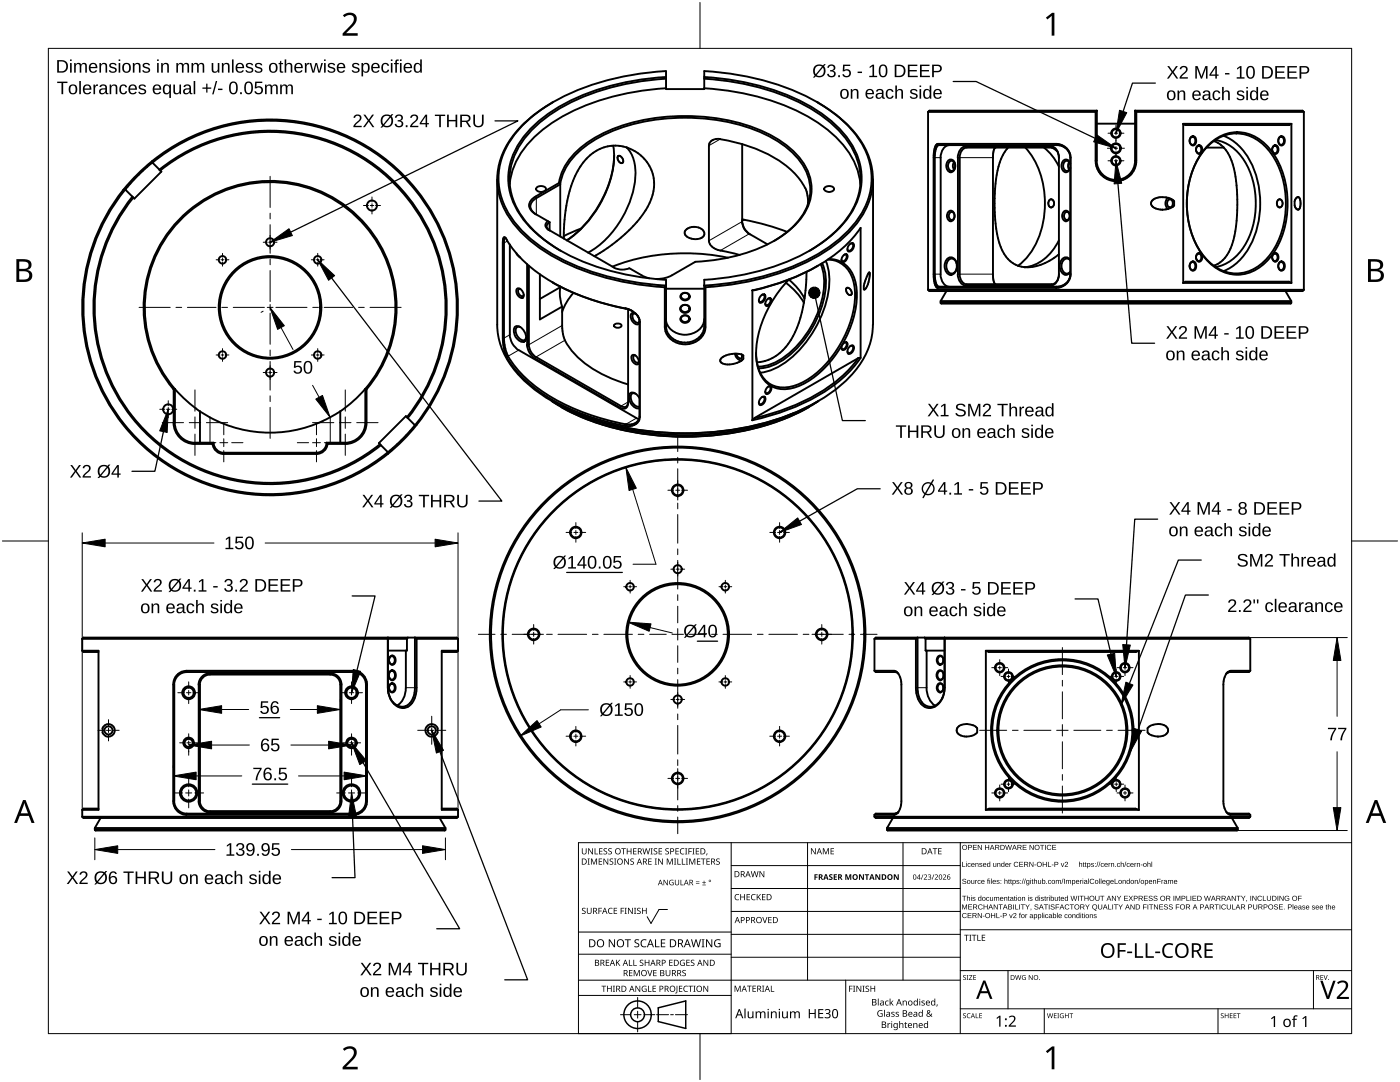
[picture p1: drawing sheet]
<svg xmlns="http://www.w3.org/2000/svg" width="279mm" height="216mm" viewBox="0 0 279 216" stroke-linecap="round" stroke-linejoin="round" font-family="sans-serif">
<g fill="none" stroke="#000" stroke-width=".38">
<path d="M132.9 14.2a49.9 49.9 0 0 0-24.7 7.5 19.3 19.3 0 0 0-8.3 10.8 14 14 0 0 0 4 13.3 37.4 37.4 0 0 0 18.7 9.7 60.5 60.5 0 0 0 10.3 1.5l-.2 .3a50.3 50.3 0 0 1-24.7-7.6 19.4 19.4 0 0 1-8.4-10.8 14.3 14.3 0 0 1 4.3-13.6 27.6 27.6 0 0 1 6.3-4.8M132.9 15.7a47 47 0 0 0-22.2 6.6 18.8 18.8 0 0 0-8.6 10.5 13.2 13.2 0 0 0 3.9 12.7 26 26 0 0 0 5.9 4.5M132.9 17.6a46.5 46.5 0 0 0-23.3 7.3 17.7 17.7 0 0 0-7.7 10.4l-.2 1.4M132.9 15.4a47.3 47.3 0 0 0-22.4 6.6 18.9 18.9 0 0 0-8.7 10.5 12.9 12.9 0 0 0 3.1 11.8 31.6 31.6 0 0 0 15.5 9.3 55.1 55.1 0 0 0 12.5 2.2M132.9 14.2v3.6h7.6v-3.6a50 50 0 0 1 24.7 7.5 19.2 19.2 0 0 1 8.4 10.8 14 14 0 0 1-4.1 13.3 37.4 37.4 0 0 1-18.7 9.7 60.6 60.6 0 0 1-10.3 1.5M140.5 15.4a47 47 0 0 1 23.3 7.1 18.1 18.1 0 0 1 7.8 10.2 13 13 0 0 1-3 11.6 30.4 30.4 0 0 1-13.4 8.6 53 53 0 0 1-14.7 2.9v9.3a3.9 3.9 0 0 1-5.7 2.8 3.2 3.2 0 0 1-1.9-2.8v-9.3M140.5 15.7a47 47 0 0 1 22.3 6.6 18.7 18.7 0 0 1 8.6 10.5 13.2 13.2 0 0 1-4 12.7 26 26 0 0 1-5.9 4.5M140.5 17.6a46.5 46.5 0 0 1 23.3 7.3 17.6 17.6 0 0 1 7.7 10.4l.2 1.4M24.6 37.8a37.5 37.5 0 0 0 5.8 52.8 37.5 37.5 0 0 0 52.7-5.8M24.6 37.8h.4a37.3 37.3 0 0 0 2.5 49.9 37.3 37.3 0 0 0 49.9 2.6M25 37.8h.1M26.4 39.2a35.3 35.3 0 0 0 2.6 47.1 35.3 35.3 0 0 0 47 2.6"/>
<path d="M26.6 39.5a35 35 0 0 0 2.5 46.6 35 35 0 0 0 46.7 2.5M30.4 32.1a38.8 38.8 0 0 0-5.8 5.7M30.4 32.1v.4a37.3 37.3 0 0 1 49.9 2.5 37.3 37.3 0 0 1 2.5 49.9l.3-.1M30.4 32.1a37.5 37.5 0 0 1 50 2.7 37.5 37.5 0 0 1 2.7 50M30.4 32.4l-2.7 2.5-2.7 2.9M30.4 32.4h.1M30.4 32.4l1.8 1.8-5.4 5.4-1.8-1.8M31.8 33.9a35.3 35.3 0 0 1 47 2.5 35.3 35.3 0 0 1 2.6 47M32 34a35 35 0 0 1 46.6 2.6 35 35 0 0 1 2.6 46.7M106.8 39.2a1.81 1.81 0 0 0-1.2 1.8 1.81 1.81 0 0 0 1.3 1.7l2.8 1.6v1.7a.84 .84 0 0 1-.6-.8 .84 .84 0 0 1 .6-.8M107.1 37.5a1.22 1.22 0 0 1 1.9 .2 1.13 1.13 0 0 1-2 0zM110.4 20.4l-.2 .1"/>
<path d="M111.5 36.5l.3 .3M111.5 36.5a13 13 0 0 1 6.7-8.7 37.6 37.6 0 0 1 23-4.4 31.3 31.3 0 0 1 16.2 5.9 10.3 10.3 0 0 1 4.2 10.9 14.8 14.8 0 0 1-7.7 8.2 36.2 36.2 0 0 1-15.1 3.8M111.6 36.5l-4.7 2.7M111.8 36.8a12.8 12.8 0 0 1 6.5-8.7 37.2 37.2 0 0 1 22.9-4.4 31 31 0 0 1 16 5.9 10.3 10.3 0 0 1 4.3 10.2 13.8 13.8 0 0 1-7 8.3M111.8 36.8l-4.8 2.7a1.71 1.71 0 0 0-1.2 1.7 1.71 1.71 0 0 0 1.2 1.6M111.8 36.8v10.4M122.4 29.1a9.2 9.2 0 0 0-7.6 6l-1 2.5-.7 3.1-.5 3.4-.1 3.5M122.4 29.1h1.4l1.3 .3M122.4 29.1a19.1 19.1 0 0 1-3.8 13.5 19.8 19.8 0 0 1-5.5 5.4 22.7 22.7 0 0 0 9.5-17M123.4 31.1a.87 .87 0 0 1 .8 .5 .87 .87 0 0 1-.1 .9 1 1 0 0 1-.7-1.4zM124.2 32.5h.1M125.1 29.4a8.6 8.6 0 0 1 1.5 7.7 19.9 19.9 0 0 1-9.3 13.3"/>
<path d="M125.1 29.4h.1M125.1 29.4a7.8 7.8 0 0 1 4.2 11.8 29.3 29.3 0 0 1-10.7 9.9M143.7 27.8a27 27 0 0 1 14.9 6.9l1.5 1.9 .6 .9M143.8 27.7a1.75 1.75 0 0 0-2.3 1.4v18.9a2.54 2.54 0 0 0 2.3 2l3.8 .9M148.1 28.7v15.5M160.7 37.5l.4 1.3 .2 1.8M163.1 20.4l.2 .1M163.2 20.5a22 22 0 0 1 10.1 10.5 13.5 13.5 0 0 1-2.4 13.7 31.7 31.7 0 0 1-15.2 9.8 58.3 58.3 0 0 1-14.9 2.8l-.3-.3M164.6 37.5a1.21 1.21 0 0 1 1.9 .2 1.13 1.13 0 0 1-2 0zM174.2 35.8v29a15.9 15.9 0 0 1-6 11.8 42.4 42.4 0 0 1-20.7 8.9 59.2 59.2 0 0 1-35.4-4.4 25.1 25.1 0 0 1-11.3-10.1 13.4 13.4 0 0 1-1.6-6.2v-29M185.2 22.3v35.5M187.1 28.7h23.7"/>
<path d="M187.1 28.7a2.71 2.71 0 0 0-.8 2.6v23.4a3 3 0 0 0 .8 2.8M187.1 28.7l.3 .3M187.4 29a1.9 1.9 0 0 0-.8 2v23.7a3.1 3.1 0 0 0 .7 2.5h.1M187.7 31.5v23.2M189.2 32.1a.9 .9 0 0 1 1.1-.1 .9 .9 0 0 1 .3 1.1 .91 .91 0 0 1-.3 1 .91 .91 0 0 1-1.1 0 1.6 1.6 0 0 1 0-2zM189.4 32.4a.64 .64 0 0 1 .7-.3 .64 .64 0 0 1 .5 .6 .89 .89 0 0 1 0 1 .89 .89 0 0 1-1 .3 1.23 1.23 0 0 1-.2-1.6zM189.5 29a2.28 2.28 0 0 0-1.8 2.5M190.4 32.3l-.2 .8 .2 .8M191.2 31.5v23.2M191.5 31.5v23.2M192.7 29.2a2.08 2.08 0 0 0-1.6 2.3M192.9 29.5a1.81 1.81 0 0 0-1.4 2"/>
<path d="M198.7 29.5a2.43 2.43 0 0 0-.5 2v23.5a1.89 1.89 0 0 0 .5 1.7M201.2 29.4a13.6 13.6 0 0 0-2.6 8.2l-.1 3.9 .2 3.6a10.5 10.5 0 0 0 3.1 7.2l1.4 .7M204.6 29.5a17.6 17.6 0 0 1 3.3 16.1 13.4 13.4 0 0 1-4.7 7.4M208.4 29.5l1.8 1.9 1.1 1.8M209.5 39.9a.77 .77 0 0 1 .9 .5 .77 .77 0 0 1-.4 .9 .64 .64 0 0 1-.7-.2 .64 .64 0 0 1-.1-.7zM209.7 29.2a2.01 2.01 0 0 1 1.6 2.3 1.78 1.78 0 0 0-1.4-2M209.7 29.2h-16.9M209.8 39.8h.1M209.9 29.5h-17M210 29.5l.9 .6M210.8 28.7a2.89 2.89 0 0 1 2.9 2.8v23.2a2.9 2.9 0 0 1-2.9 2.8M210.8 28.7l.1 .3"/>
<path d="M210.9 29a2.63 2.63 0 0 1 2.7 2.5v23.2a2.62 2.62 0 0 1-2.7 2.5M210.9 29h-23.5M211.3 31.5h.1M211.3 31.5v23.2M213.4 32.3l-.3 .8 .3 .8M213.6 32.8a.67 .67 0 0 0-.7-.7 .67 .67 0 0 0-.7 .6 .92 .92 0 0 0 .9 1.4l.5-.7M213.6 32.7a.84 .84 0 0 0-.9-.9 .84 .84 0 0 0-.8 .9 1.15 1.15 0 0 0 1.1 1.6l.5-.5 .1-.3M218.7 22.3v9.8a4.1 4.1 0 0 0 4 4 4.1 4.1 0 0 0 4.1-4v-9.8h33.4M218.7 22.3h-33.5M218.9 22.1l-.2 .3M218.9 22.1h.1M218.9 22.1h-33.4l-.3 .2"/>
<path d="M218.9 24.7h7.6M226.5 22.1l.2 .3M226.5 22.1h33.5l.2 .2M226.5 22.1v10a3.8 3.8 0 0 1-3.8 3.8 3.8 3.8 0 0 1-3.8-3.8v-10M226.5 22.1h.1M232 39.4h.6M232 39.3a1.88 1.88 0 0 0-2.3 1.4 2.17 2.17 0 0 0 2.3 1.1M232.7 39.4l.4 .1M233.1 39.5a1.49 1.49 0 0 0 0 2.2M233.1 39.5h.1M233.1 39.5l.8 .3 .4 .4v.8l-.5 .4-.7 .3M236.1 24.7l.5 .3"/>
<path d="M236.1 24.7h21.6v31.8h-21.6zM236.6 25h20.7M237.6 27.5a.51 .51 0 0 1 .5-.2 .51 .51 0 0 1 .4 .5 .7 .7 0 0 1 0 .8 .7 .7 0 0 1-.7 .2 .95 .95 0 0 1-.2-1.3zM237.6 27.4a.59 .59 0 0 1 .7-.2 .59 .59 0 0 1 .4 .5 .81 .81 0 0 1 0 .9 .81 .81 0 0 1-.9 .4 1.11 1.11 0 0 1-.2-1.6zM238.9 29.3a.46 .46 0 0 1 .5-.2 .46 .46 0 0 1 .3 .4 .65 .65 0 0 1 0 .8 .65 .65 0 0 1-.7 .2 .89 .89 0 0 1-.1-1.2zM238.9 29.2a.63 .63 0 0 1 .8-.1 .63 .63 0 0 1 .2 .7 .67 .67 0 0 1-.6 .9 .67 .67 0 0 1-.6-.9zM240.8 29.5h3.4M241.4 28.8a7.7 7.7 0 0 1 11.5 .9 18.1 18.1 0 0 1 2.2 18.4 10.2 10.2 0 0 1-7.2 6.4 8.4 8.4 0 0 1-8.1-4 18 18 0 0 1 .8-20.8zM241.5 28.6a7.8 7.8 0 0 1 11.7 .9 18.4 18.4 0 0 1 2.2 18.7 10.4 10.4 0 0 1-7.3 6.5 8.5 8.5 0 0 1-8.3-4.1 18.4 18.4 0 0 1 .8-21.1zM242.3 28.1l.9 .5 1 .9M242.6 27.9a9.2 9.2 0 0 1 6.6 5.8 17 17 0 0 1-1.2 15.9 8.4 8.4 0 0 1-5.4 3.7M244.2 27.1a12.4 12.4 0 0 1 6.8 9.3 17.7 17.7 0 0 1-3.3 15.2 9.3 9.3 0 0 1-3.5 2.5"/>
<path d="M244.2 29.5a13.9 13.9 0 0 1 2.7 8.4v3.5l-.2 3.5a10.9 10.9 0 0 1-3 7.3l-1.4 .8M254.1 29.3a.54 .54 0 0 1 .6-.1 .54 .54 0 0 1 .3 .6 .58 .58 0 0 1-.6 .8 .58 .58 0 0 1-.5-.8zM254.1 29.2a.62 .62 0 0 1 .8-.1 .62 .62 0 0 1 .2 .7 .67 .67 0 0 1-.6 .9 .67 .67 0 0 1-.6-.9zM255.1 39.9a.77 .77 0 0 1 .9 .5 .77 .77 0 0 1-.4 .9 .64 .64 0 0 1-.7-.2 .64 .64 0 0 1-.1-.7zM255.3 27.5a.52 .52 0 0 1 .5-.2 .52 .52 0 0 1 .4 .5 .71 .71 0 0 1 0 .8 .71 .71 0 0 1-.8 .2 .99 .99 0 0 1-.1-1.3zM255.3 27.4a.59 .59 0 0 1 .6-.2 .59 .59 0 0 1 .5 .5 .82 .82 0 0 1-.1 .9 .82 .82 0 0 1-.8 .4 1.14 1.14 0 0 1-.2-1.6zM255.4 39.8h.1M257.7 24.7l-.4 .3M258.7 39.5a.48 .48 0 0 1 .6-.1 .48 .48 0 0 1 .2 .6l.1 .7a.92 .92 0 0 1-.6 1.1l-.3-.2-.3-.6v-.8zM259 39.3h.1M260.2 22.3v35.5M100.5 47.4l.4 .1-.2 .2-.1 .8v19a8.6 8.6 0 0 0 .8 3.6l-.2 .2-.4-.9-.5-2.7v-19.3z"/>
<path d="M100.9 47.5l.3 .3M101.1 47.9a27 27 0 0 0 12.9 10.3l5.1 1.9 5.7 1.5M101.8 48.8l-.1 18a3.9 3.9 0 0 0 1.8 3.1M103 50.5l.8 .9M103.3 57.6a1.25 1.25 0 0 1 1 1.8 1.25 1.25 0 0 1-1-1.8zM103.8 57.7h-.3a.93 .93 0 0 0 .9 1.4l.1-.3M105.2 52.7v16.1a3.8 3.8 0 0 0 1.6 2.7l17 9.8M105.6 53v15.8M107.7 54.7v9l4.5-2.5v3.9l.2 1.6a6.9 6.9 0 0 0 2.1 3.7 23.4 23.4 0 0 0 10.8 6.3M109.3 44.2a.97 .97 0 0 0-.5 .9 .97 .97 0 0 0 .7 .8M109.5 45.9l13.1 7.5M110.2 56.3l.2 .1"/>
<path d="M110.4 56.4a49.1 49.1 0 0 0 14.5 5.2M111.8 57.3v.3a8.4 8.4 0 0 0 .4 3.6M111.8 57.3l-4.1 2.4M111.8 57.2v.1M114.4 58.5l-1.1 1.5-1.1 2.2M116 45.6l-3.5 1.5M122.6 53.4a3.8 3.8 0 0 0 3 .2M125.6 53.5l2.5 1.4 1.5 .6M132.7 57.3v8a4.1 4.1 0 0 0 5.9 3 3.5 3.5 0 0 0 2.2-3v-8M132.9 57h.1M132.9 57.6h7.6M136.1 58.6a.92 .92 0 0 1 1-.1 .92 .92 0 0 1 .5 1 .93 .93 0 0 1-1.1 .4 .93 .93 0 0 1-.6-1z"/>
<path d="M136.2 58.6a.8 .8 0 0 1 .9-.1 .8 .8 0 0 1 .4 .9 .8 .8 0 0 1-1 .4 .8 .8 0 0 1-.5-1zM136.9 45.8a2.42 2.42 0 0 1 3.7 .6 1.44 1.44 0 0 1-2 1.3l-.6-.1a1.23 1.23 0 0 1-1.2-1.6zM138.8 52.2l-4.7 2.7a6.4 6.4 0 0 1-3.1 .8M140.5 57h.1M145.3 51.4a41 41 0 0 0-23.1 1.8M148.1 44a3.5 3.5 0 0 0 1.6 2.8M148.1 44.2a3.1 3.1 0 0 0 1.4 2.5M148.1 43.7l.4 .2a50.1 50.1 0 0 1 8.6 2.4M149.5 46.7l3.7 2.1M150.2 57.9v26M151.9 59l.5-.3 .2 .1a1.1 1.1 0 0 1-1 1.6 1 1 0 0 1 .3-1.4zM152.1 58.8h.3a.93 .93 0 0 1-.8 1.4l-.2-.3"/>
<path d="M153.1 59.7l.5-.2h.2a1.02 1.02 0 0 1-.9 1.5 .9 .9 0 0 1 .2-1.3zM153.3 59.6h.3a.85 .85 0 0 1-.7 1.3l-.2-.3M156.8 56.4l1.9 1.6 1.7 2.4M161 54.3l-.3 4.5-.8 4.1a13.1 13.1 0 0 1-5.8 8.5l-1.5 .6-1.5 .3M163.1 53.1a44.3 44.3 0 0 1-13 4.9 40.6 40.6 0 0 0 18.1-8.5 21 21 0 0 0 3.5-4l.1 25.9M163.3 53l-.2 .1M163.8 52.7a13.3 13.3 0 0 1-.8 10.2 18.4 18.4 0 0 1-9 9.7l-1.9 .5-.8 .1M164.1 52.5a13.4 13.4 0 0 1-.8 10.5 18.8 18.8 0 0 1-9.2 9.9l-1.8 .5-1 .1M164.8 52.1a14.6 14.6 0 0 1-.9 11.1 19.5 19.5 0 0 1-10.3 10.8l-1.9 .4M165.2 51.8a5.3 5.3 0 0 1 5.2 4.7 18.8 18.8 0 0 1-3.5 13.5 17 17 0 0 1-8.3 6.9 5.3 5.3 0 0 1-7.4-3.8l-.3-2.7M165.4 51.7a5.3 5.3 0 0 1 5.4 4.8 19.2 19.2 0 0 1-3.6 13.7 17.5 17.5 0 0 1-8.4 7.1 5.5 5.5 0 0 1-7.7-4.4 19.1 19.1 0 0 1 3.5-13.6l1.4-1.9 1.4-1.6 2.1 2 1 1.7M168.3 51l.5-.3 .2 .1a1.02 1.02 0 0 1-.9 1.5 .92 .92 0 0 1 .2-1.3z"/>
<path d="M168.5 50.8h.3a.87 .87 0 0 1-.7 1.3l-.2-.3M169 57.5a.86 .86 0 0 1 .8 .4 .86 .86 0 0 1-.1 1 1 1 0 0 1-.7-1.4zM169.5 48.8l.5-.3 .2 .1a1.06 1.06 0 0 1-.9 1.6 .98 .98 0 0 1 .2-1.4zM169.7 48.6h.4a.95 .95 0 0 1-.8 1.4l-.2-.3M169.8 58.8h.1M173.4 54.4a1.8 1.8 0 0 1 0 1.7l-.4 1a.59 .59 0 0 1-.6 .6l.2-1.4zM187.1 57.5h23.7M187.4 57.2l-.3 .3M187.7 54.7a2.31 2.31 0 0 0 1.8 2.5M188.9 58.1l-1.2 2M189 51.7a1.13 1.13 0 0 1 1.3-.2 1.13 1.13 0 0 1 .6 1 1.77 1.77 0 0 1-1.2 2.4 1.97 1.97 0 0 1-.7-3.2zM189.2 42.3a.75 .75 0 0 1 1-.1 .75 .75 0 0 1 .3 .9 .75 .75 0 0 1-.5 1 .75 .75 0 0 1-.9-.6l-.1-.4z"/>
<path d="M189.3 51.9a.97 .97 0 0 1 1.1-.2 .97 .97 0 0 1 .5 .9 1.51 1.51 0 0 1-1 2 1.69 1.69 0 0 1-.6-2.7zM189.5 42.5a.57 .57 0 0 1 .8-.1 .57 .57 0 0 1 .2 .7 .61 .61 0 0 1-.6 .8 .61 .61 0 0 1-.5-.8zM191.1 54.7a2.11 2.11 0 0 0 1.6 2.3M191.5 54.7a1.84 1.84 0 0 0 1.4 2h17a1.77 1.77 0 0 0 1.4-2 2.04 2.04 0 0 1-1.6 2.3M192.8 57h16.9M210.9 57.2h-23.5M210.9 57.2l-.1 .3M211.3 48a8.9 8.9 0 0 1-6.9 5.3M211.3 54.7h.1M211.3 50.7a9 9 0 0 1-7.9 2.4l-.2-.1M212.2 42.3a.76 .76 0 0 1 1-.1 .76 .76 0 0 1 .3 .9 .75 .75 0 0 1-.5 1 .75 .75 0 0 1-1-.6v-.4zM212.5 42.5a.58 .58 0 0 1 .7-.1 .58 .58 0 0 1 .3 .7 .61 .61 0 0 1-.6 .8 .61 .61 0 0 1-.6-.8z"/>
<path d="M213.6 51.9l-.2-.3a1.11 1.11 0 0 0-1.2-.1 1.11 1.11 0 0 0-.6 1 1.8 1.8 0 0 0 1.1 2.4l.5-.2 .4-.3M213.6 51.9a.95 .95 0 0 0-1.1-.2 .95 .95 0 0 0-.6 .9 1.55 1.55 0 0 0 1 2l.7-.4M232.6 41.8l-.7 .1M233.1 40a.51 .51 0 0 1 .5-.2 .51 .51 0 0 1 .4 .5 .71 .71 0 0 1 0 .8 .71 .71 0 0 1-.7 .2 .99 .99 0 0 1-.2-1.3zM233.1 41.7l-.4 .1M233.1 41.7h.1M236.6 56.2l-.5 .3M236.6 56.2h20.7M237.6 52.5a.5 .5 0 0 1 .6-.2 .5 .5 0 0 1 .3 .5 .71 .71 0 0 1 0 .7 .71 .71 0 0 1-.7 .3 .98 .98 0 0 1-.2-1.3zM237.6 52.4a.58 .58 0 0 1 .7-.2 .58 .58 0 0 1 .4 .5 .81 .81 0 0 1 0 .9 .81 .81 0 0 1-.9 .3 1.1 1.1 0 0 1-.2-1.5zM238.9 50.8a.46 .46 0 0 1 .5-.2 .46 .46 0 0 1 .3 .4 .66 .66 0 0 1 0 .8 .66 .66 0 0 1-.7 .2 .89 .89 0 0 1-.1-1.2zM238.9 50.7a.55 .55 0 0 1 .6-.2 .55 .55 0 0 1 .4 .5 .77 .77 0 0 1 0 .8 .77 .77 0 0 1-.8 .4 1.05 1.05 0 0 1-.2-1.5z"/>
<path d="M254.1 50.8a.47 .47 0 0 1 .5-.2 .47 .47 0 0 1 .3 .4 .66 .66 0 0 1 0 .8 .66 .66 0 0 1-.7 .2 .89 .89 0 0 1-.1-1.2zM254.1 50.7a.55 .55 0 0 1 .6-.2 .55 .55 0 0 1 .4 .5 .77 .77 0 0 1 0 .8 .77 .77 0 0 1-.8 .4 1.05 1.05 0 0 1-.2-1.5zM255.3 52.5a.57 .57 0 0 1 .7-.1 .57 .57 0 0 1 .2 .7 .62 .62 0 0 1-.5 .8 .62 .62 0 0 1-.6-.8zM255.3 52.4a.66 .66 0 0 1 .8-.1 .66 .66 0 0 1 .3 .8 .7 .7 0 0 1-.6 .9 .7 .7 0 0 1-.7-.9zM256.5 58.1l1.2 2M257.3 56.2l.4 .3M260.2 57.8l-.2 .3h-74.5l-.3-.3M260.2 57.8h-75M34.7 77.7v6.6M34.9 77.6a25 25 0 0 0 38 0M34.9 77.6a25 25 0 0 1 1.8-34.4 25 25 0 0 1 34.4 0 25 25 0 0 1 1.8 34.4M34.9 77.6l-.3 .1a25.3 25.3 0 0 1 1.9-34.7 25.3 25.3 0 0 1 34.8 0 25.3 25.3 0 0 1 1.9 34.7"/>
<path d="M34.9 77.6v6.7M72.9 77.6l.3 .1M72.9 77.6v6.7M73.2 77.7v6.6M101.1 71.3a26.9 26.9 0 0 0 12.9 10.4l5.1 1.9 5.7 1.4M101.4 71.1a26.7 26.7 0 0 0 12.8 10.3l5.1 1.9 5.6 1.4M102.9 65.2a1.78 1.78 0 0 1 2 1.5 1.06 1.06 0 0 1-.6 1.5 2.25 2.25 0 0 1-1.6-2.8zM103.5 69.9l23.5 13.5M103.8 65.3a.67 .67 0 0 0-.7 .1 .67 .67 0 0 0-.2 .7 1.84 1.84 0 0 0 1.8 1.8l.3-.6M105.5 68.8a3.3 3.3 0 0 0 1.4 2.4M107 71.2l16.9 9.8M122.6 64.8l.7-.2a.61 .61 0 0 1 .7 .4 .9 .9 0 0 1-1.5 0z"/>
<path d="M125.4 61.7l-.6-.2 1.2 .5 .7 .5M126.2 62.1l-.9-.4 .1 18.7a.99 .99 0 0 1-.5 1.1 .99 .99 0 0 1-1.2-.1M126.2 70.9a1.21 1.21 0 0 1 1.1 1.8 1.23 1.23 0 0 1-1.1-1.8zM126.8 62.5l.4 .5M126.8 62.6h-.4a1.19 1.19 0 0 0 1 1.8l.2-.2M126.8 71h-.3a.93 .93 0 0 0 .8 1.3l.2-.2M126.8 78.6a.58 .58 0 0 0-.6-.1 .58 .58 0 0 0-.3 .5 1.88 1.88 0 0 0 1.7 2.2M127 62.7a.6 .6 0 0 0-.7-.3 .6 .6 0 0 0-.4 .7 1.5 1.5 0 0 0 1.5 1.6l.2-.3M127.2 63l.4 .6 .1 .6v19a2.18 2.18 0 0 1-2.9 1.8l.1-.4a2.24 2.24 0 0 0 2.6-1M127.2 63l.2 .2M127.3 63.2l.3 .9M127.6 79.4a1.56 1.56 0 0 0-1.7-1 1.97 1.97 0 0 0 .7 2.8l.7 .3 .3-.1"/>
<path d="M127.6 64.1v19M132.9 63.7a3.9 3.9 0 0 0 6 2.5 3.1 3.1 0 0 0 1.6-2.5M136 61a.98 .98 0 0 1 1.2-.1 .98 .98 0 0 1 .4 1 .98 .98 0 0 1-1.1 .5 .98 .98 0 0 1-.7-1.1zM136.1 63.1a.92 .92 0 0 1 1-.1 .92 .92 0 0 1 .5 1 .93 .93 0 0 1-1.1 .4 .93 .93 0 0 1-.6-1zM136.1 61a.8 .8 0 0 1 1.1-.1 .8 .8 0 0 1 .1 1.2 .8 .8 0 0 1-1.1 .1 .8 .8 0 0 1-.1-1.2zM136.2 63.1a.8 .8 0 0 1 .9-.1 .8 .8 0 0 1 .4 .8 .8 .8 0 0 1-1 .4 .8 .8 0 0 1-.5-.9zM143.9 71.5a4.5 4.5 0 0 1 4.4-.6v.7a4.1 4.1 0 0 1-4.4 .7 .55 .55 0 0 1 0-.8zM146.6 70.6l.3 .6a1.36 1.36 0 0 0 1.1 .7M146.9 70.6l.2 .4a.58 .58 0 0 0 1 .3l-.1-.6M151.9 79.4l.5-.3 .2 .1a1.1 1.1 0 0 1-1 1.6 .99 .99 0 0 1 .3-1.4zM152.1 79.2h.3a.93 .93 0 0 1-.8 1.4l-.2-.3M153.1 77.3l.5-.3 .2 .1a1.02 1.02 0 0 1-.9 1.5 .92 .92 0 0 1 .2-1.3z"/>
<path d="M153.3 77.2l.3-.1a.87 .87 0 0 1-.7 1.3l-.2-.3M168.3 68.5l.5-.2h.2a.97 .97 0 0 1-.9 1.5 .88 .88 0 0 1 .2-1.3zM168.5 68.4h.3a.89 .89 0 0 1-.7 1.3l-.2-.3M169.5 69.2l.5-.3 .2 .1a1.1 1.1 0 0 1-.9 1.6 1.04 1.04 0 0 1 .2-1.4zM169.7 69h.4a.93 .93 0 0 1-.8 1.4l-.2-.3M171.3 71.4l-20.7 12M171.7 71.4a29.8 29.8 0 0 1-14.5 10.4l-3.4 1.1-3.7 1 .5-.5M171.7 71.4l-.4 .1a30.7 30.7 0 0 1-15.3 10.4l-5.4 1.5M187.7 60.1v.4M187.7 60.5l.2 .1h69.7l.1-.1M187.7 60.5h70M257.7 60.1v.4"/>
<path d="M257.7 60.1h-70M34.6 84.4a4.3 4.3 0 0 0 4.3 4.2M34.9 84.4a4.1 4.1 0 0 0 4 3.9M38.9 88.3h3.8l-.3 .3h-3.5M39.2 81.5h.1M39.9 82v6.3M42.4 88.6a2.26 2.26 0 0 0 2.2 2M42.6 88.3a2.04 2.04 0 0 0 2 2M44.7 90.3h18.5M44.7 90.6h18.5M65.2 88.3a2 2 0 0 1-2.1 2M65.4 88.6a2.22 2.22 0 0 1-2.3 2"/>
<path d="M67.9 82v6.3M68.9 88.3h-3.7l.2 .3h3.5M72.9 84.4a4 4 0 0 1-4 3.9M73.2 84.4a4.3 4.3 0 0 1-4.3 4.2M75.8 88.6l1.6 1.6M77.4 90.2h.1M77.4 90.2v.4M82.8 84.8l-1.8-1.8-5.4 5.4 .2 .2M82.8 84.8h.1M82.8 84.8l-2.6 3-2.8 2.4M110.1 80a47.7 47.7 0 0 0 24.7 7.1 51.1 51.1 0 0 0 27.3-6.3l1.3-.8M110.2 80.1l.2 .1"/>
<path d="M110.4 80.2a56.1 56.1 0 0 0 31.8 6 51.6 51.6 0 0 0 20.9-6M112 81.2h.1M112.1 81.3a52.9 52.9 0 0 0 29.8 5.6 48.8 48.8 0 0 0 19.5-5.6M115.1 82.5a55.9 55.9 0 0 0 43.3 0M125.3 80.2a.89 .89 0 0 1-.4 1 .89 .89 0 0 1-1-.1M127.6 83.1l-.1 .6-.5-.3M161.5 81.2h-.1M163.3 80.1l-.2 .1M16.4 129.8l.3 .3h3M16.4 127.5v2.3M16.4 127.5l.3-.3h74.5l.2 .3M16.4 129.8h3.3v31.8h-3.3"/>
<path d="M16.4 127.5h64.8M37.2 133.8a2.73 2.73 0 0 0-2.6 2.8v23.2a2.72 2.72 0 0 0 2.6 2.8M37.2 133.8l.1 .3M37.3 134.1a2.51 2.51 0 0 0-2.5 2.5v23.2a2.49 2.49 0 0 0 2.5 2.5M37.3 134.1h33.2M39.7 136.6v23.2M39.9 136.6v23.2M41.9 134.4a2.27 2.27 0 0 0-2.3 2.2M41.9 134.6a2.01 2.01 0 0 0-2 2M65.9 134.4a2.23 2.23 0 0 1 2.3 2.2v23.3a2.31 2.31 0 0 1-2.3 2.2M65.9 134.6a1.98 1.98 0 0 1 2 2v23.3a2.05 2.05 0 0 1-2 2M65.9 134.6h-24"/>
<path d="M65.9 134.3h-24M70.5 134.1a2.48 2.48 0 0 1 2.5 2.5v23.3a2.49 2.49 0 0 1-2.5 2.4M70.6 133.8a2.72 2.72 0 0 1 2.6 2.8v23.2a2.73 2.73 0 0 1-2.6 2.8M70.6 133.8l-.1 .3M70.6 133.8h-33.4M77.4 127.3v.2M77.4 127.2h.1M77.4 127.2v10a3.5 3.5 0 0 0 2.8 3.8 2.88 2.88 0 0 0 2.5-2.8l.1-11M77.8 134.1a.51 .51 0 0 1 .8 0 .98 .98 0 0 1-.4 1.5 1.01 1.01 0 0 1-.4-1.5zM77.8 134a.58 .58 0 0 1 1 0 1.12 1.12 0 0 1-.5 1.8 1.15 1.15 0 0 1-.5-1.8zM77.8 136.7a.52 .52 0 0 1 .6-.2 .52 .52 0 0 1 .3 .4 .71 .71 0 0 1 0 .8 .71 .71 0 0 1-.7 .3 .99 .99 0 0 1-.2-1.3zM77.8 131.2a.51 .51 0 0 1 .6-.2 .51 .51 0 0 1 .3 .4 .71 .71 0 0 1 0 .8 .71 .71 0 0 1-.7 .3 .99 .99 0 0 1-.2-1.3z"/>
<path d="M77.8 131.1a.59 .59 0 0 1 .7-.3 .59 .59 0 0 1 .4 .6 .82 .82 0 0 1 0 .9 .82 .82 0 0 1-.9 .3 1.14 1.14 0 0 1-.2-1.5zM77.8 136.6a.59 .59 0 0 1 .7-.3 .59 .59 0 0 1 .4 .6 .82 .82 0 0 1 0 .9 .82 .82 0 0 1-.9 .3 1.14 1.14 0 0 1-.2-1.5zM81 137.2a4 4 0 0 1-1.8 3.6M81 129.8v7.4M81.2 127.5v2.3h-3.8M81.4 127.2l-.2 .3M82.8 127.3l.3 .2M82.8 127.2h.1M91.4 127.5h-8.3v9.7a3.9 3.9 0 0 1-2.3 4 3.3 3.3 0 0 1-3.4-3.3v-10.4M91.4 129.8l-.2 .3h-3M91.4 129.8h-3.2v31.8h3.2M91.4 127.5v2.3"/>
<path d="M174.5 127.5h8.3v9.7a4 4 0 0 0 2.2 4 3.2 3.2 0 0 0 3.4-2.9M174.5 127.5l.3-.3h74.5l.2 .3M174.5 133.8h4l.2 .3M174.5 133.8l.3 .3h3.9M174.5 127.5v6.3M178.4 133.9l.4 .1 .5 .4M178.7 134.1l.4 .1M179.3 134.4h.1M179.3 134.4l.4 1.1 .2 1.1v23.2l-.3 1.5-.5 1M183.1 127.3l-.3 .2M183.1 127.2v10a3.8 3.8 0 0 0 2 3.7l.6 .1M183.1 127.2h.1"/>
<path d="M184.5 127.2l.2 .3M184.7 127.5v2.3h3.8M184.7 127.5h64.8M184.9 137.2a4.3 4.3 0 0 0 1.7 3.6l-.9 .3M184.9 129.8v7.4M187.1 134a.62 .62 0 0 1 .7-.2 .62 .62 0 0 1 .5 .5 .87 .87 0 0 1-.1 1 .87 .87 0 0 1-.9 .4 1.21 1.21 0 0 1-.2-1.7zM187.2 136.6a.59 .59 0 0 1 .6-.3 .59 .59 0 0 1 .4 .6 .81 .81 0 0 1 0 .9 .81 .81 0 0 1-.8 .3 1.11 1.11 0 0 1-.2-1.5zM187.2 131.1a.58 .58 0 0 1 .6-.3 .58 .58 0 0 1 .4 .6 .81 .81 0 0 1 0 .9 .81 .81 0 0 1-.8 .3 1.11 1.11 0 0 1-.2-1.5zM187.3 134.1a.54 .54 0 0 1 .6-.2 .54 .54 0 0 1 .4 .5 .77 .77 0 0 1-.1 .8 .77 .77 0 0 1-.7 .3 1.05 1.05 0 0 1-.2-1.4zM187.3 131.2a.51 .51 0 0 1 .6-.2 .51 .51 0 0 1 .3 .4 .7 .7 0 0 1 0 .8 .7 .7 0 0 1-.7 .3 .95 .95 0 0 1-.2-1.3zM187.3 136.7a.51 .51 0 0 1 .6-.2 .51 .51 0 0 1 .3 .4 .7 .7 0 0 1 0 .8 .7 .7 0 0 1-.7 .3 .95 .95 0 0 1-.2-1.3zM188.4 138.3l.1-1.1-.1 1.1a3.7 3.7 0 0 1-1.8 2.5"/>
<path d="M188.5 127.3v.2M188.5 127.2v10M188.5 127.2h.1M188.5 127.5v9.7M196.7 129.9l.7 .2h29.3l.6-.2M196.7 129.8v31.8h30.6v-31.8M227.3 129.8h-30.6M244.9 134.3l-.6 1.1-.2 1.2v23.2l.3 1.5 .4 .7 .4 .5M245 134.2l-.1 .1M245.4 134.1l-.5 .2M245.4 134.1l-.6 .3 .1-.1M245.6 133.9l-.7 .3"/>
<path d="M245.6 133.8l-.2 .3M249.5 133.8h-3.9M249.5 133.8l-.2 .3h-3.9M249.5 127.5v6.3M20.4 145.3a1.26 1.26 0 0 1 2-.6 1.26 1.26 0 0 1 0 2.1 1.26 1.26 0 0 1-2-.6M20.5 145.3v.8M39.6 159.9a2.36 2.36 0 0 0 2.3 2.2M39.9 159.9a2.1 2.1 0 0 0 2 2M87.3 145.3a1.26 1.26 0 0 0-1.9-.6 1.26 1.26 0 0 0 0 2.1 1.26 1.26 0 0 0 1.9-.6M87.3 145.3v.8M191.2 145.1a2.96 2.96 0 0 1 3.8 .2v.8a2.78 2.78 0 0 1-4 0 .91 .91 0 0 1 .2-1zM229.1 145.2a2.77 2.77 0 0 1 3.9 .2 1.18 1.18 0 0 1-1.2 1.5h-1.3a2.11 2.11 0 0 1-1.5-.8z"/>
<path d="M16.4 161.6v1.4M18.9 165.2v.4M19.7 161.3h-3l-.3 .3M20.1 163.2l-1.2 2M37.2 162.6h33.4M37.3 162.3l-.1 .3M41.9 161.8h24M41.9 162.1h24M70.5 162.3h-33.2M70.5 162.3l.1 .3M87.7 163.2l1.2 2M88.2 161.3h3l.2 .3"/>
<path d="M88.9 165.6l-.1 .1h-69.8l-.1-.1M88.9 165.2v.4M88.9 165.6h-70M88.9 165.2h-70M91.4 161.6v1.4M91.4 163l-.2 .2h-74.5l-.3-.2M91.4 163h-75M174.5 162.6v.4M177 165.2v.4M178.2 163.2l-1.2 2M178.7 162.3l-.2 .3h-4M178.7 162.3l.6-.2z"/>
<path d="M178.7 162.3h-3.9l-.3 .3M179 162.3l-.6 .3M196.7 161.6l.7-.2 29.3-.1 .6 .3M245 162.2l.4 .1M245.2 162.5l.4 .1M245.4 162.3h3.9l.2 .3M245.4 162.3l.2 .3M245.9 163.2l1.1 2M247 165.6l-.1 .1h-69.7l-.2-.1M247 165.6h-70M247 165.2h-70M247 165.2v.4"/>
<path d="M249.5 163l-.2 .2h-74.5l-.3-.2M249.5 162.6h-3.9M249.5 163h-75M249.5 162.6v.4"/>
<circle cx="222.7" cy="29.6" r=".87"/>
<circle cx="222.7" cy="29.6" r="1"/>
<circle cx="222.7" cy="26.6" r=".82"/>
<circle cx="222.7" cy="32.1" r=".81"/>
<circle cx="222.7" cy="32.1" r=".94"/>
<circle cx="222.7" cy="26.6" r=".94"/>
<circle cx="44.4" cy="51.8" r=".74"/>
<circle cx="53.9" cy="48.3" r=".8"/>
<circle cx="63.4" cy="51.9" r=".75"/>
<circle cx="74.2" cy="41" r="1"/>
<circle cx="44.4" cy="70.8" r=".74"/>
<circle cx="53.9" cy="61.3" r="10"/>
<circle cx="53.9" cy="74.3" r=".81"/>
<circle cx="53.9" cy="61.3" r="10.2"/>
<circle cx="63.4" cy="70.8" r=".74"/>
<circle cx="33.6" cy="81.7" r="1.01"/>
<circle cx="135.3" cy="97.8" r="1.15"/>
<circle cx="135.3" cy="97.8" r="1.02"/>
<circle cx="114.9" cy="106.3" r="1.14"/>
<circle cx="114.9" cy="106.2" r="1.03"/>
<circle cx="125.7" cy="117.1" r=".76"/>
<circle cx="135.3" cy="113.6" r=".81"/>
<circle cx="144.7" cy="117.1" r=".76"/>
<circle cx="155.6" cy="106.2" r="1.15"/>
<circle cx="155.6" cy="106.2" r="1.02"/>
<circle cx="37.6" cy="138.2" r="1.27"/>
<circle cx="37.6" cy="138.2" r="1.02"/>
<circle cx="70.1" cy="138.2" r="1.28"/>
<circle cx="70.1" cy="138.2" r="1.02"/>
<circle cx="106.5" cy="126.6" r="1.03"/>
<circle cx="106.5" cy="126.6" r="1.16"/>
<circle cx="125.7" cy="136.1" r=".76"/>
<circle cx="135.2" cy="126.6" r="37.2"/>
<circle cx="135.2" cy="126.6" r="37.5"/>
<circle cx="135.2" cy="126.6" r="34.9"/>
<circle cx="135.2" cy="126.6" r="35"/>
<circle cx="135.2" cy="126.6" r="10"/>
<circle cx="135.2" cy="139.6" r=".81"/>
<circle cx="135.3" cy="126.6" r="10.2"/>
<circle cx="144.7" cy="136.1" r=".76"/>
<circle cx="164" cy="126.6" r="1.15"/>
<circle cx="164" cy="126.6" r="1.02"/>
<circle cx="199.5" cy="133.2" r=".81"/>
<circle cx="199.5" cy="133.2" r=".94"/>
<circle cx="201.3" cy="135" r=".75"/>
<circle cx="201.3" cy="135" r=".88"/>
<circle cx="222.7" cy="135" r=".74"/>
<circle cx="222.7" cy="135" r=".86"/>
<circle cx="224.5" cy="133.2" r=".81"/>
<circle cx="224.5" cy="133.2" r=".93"/>
<circle cx="21.6" cy="145.7" r=".82"/>
<circle cx="37.6" cy="158.2" r="1.74"/>
<circle cx="37.6" cy="148.2" r="1.06"/>
<circle cx="37.6" cy="148.2" r=".8"/>
<circle cx="37.7" cy="158.2" r="1.5"/>
<circle cx="70.1" cy="158.2" r="1.49"/>
<circle cx="70.1" cy="158.2" r="1.74"/>
<circle cx="70.1" cy="148.2" r=".81"/>
<circle cx="70.1" cy="148.2" r="1.06"/>
<circle cx="86.2" cy="145.7" r=".81"/>
<circle cx="114.9" cy="146.9" r="1.15"/>
<circle cx="114.9" cy="146.9" r="1.03"/>
<circle cx="135.2" cy="155.3" r="1.03"/>
<circle cx="135.2" cy="155.3" r="1.15"/>
<circle cx="155.6" cy="146.9" r="1.15"/>
<circle cx="155.6" cy="146.9" r="1.02"/>
<circle cx="199.5" cy="158.2" r=".81"/>
<circle cx="199.5" cy="158.2" r=".94"/>
<circle cx="201.3" cy="156.5" r=".75"/>
<circle cx="201.3" cy="156.5" r=".88"/>
<circle cx="212" cy="145.7" r="14"/>
<circle cx="212" cy="145.7" r="14.2"/>
<circle cx="212" cy="145.7" r="13"/>
<circle cx="212" cy="145.7" r="12.8"/>
<circle cx="222.7" cy="156.5" r=".74"/>
<circle cx="222.7" cy="156.5" r=".86"/>
<circle cx="224.5" cy="158.2" r=".8"/>
<circle cx="224.5" cy="158.2" r=".93"/>
</g>
<g fill="none" stroke="#000" stroke-width=".2">
<path d="M106.9 39.2l.1 .3v3.3M143.8 27.7l-2.3 1.4M186.3 31.5h1.4M191.2 31.5h7M192.8 29.2l.1 .3M209.7 29.2l.2 .3M213.6 31.5h.1M218.9 32.1h-.2M226.8 32.1h-.3M101.3 48.1l-.7 .4-.3-.1M148.1 44.2l-6.6 3.8M148.6 43.9l-.5 .2"/>
<path d="M149.5 46.7l-5.7 3.3M186.3 54.7h1.4M191.2 54.7h7M192.9 56.7l-.1 .3M209.9 56.7l-.2 .3M213.7 54.7h-.1M101.8 66.8l-1.2 .7-.3-.1M103.5 69.9l-2.1 1.2M112.2 65l-6.6 3.8h-.4M112.7 67.9l-5.7 3.3-.2 .3M127.6 64.1l.1 .1M132.9 65.1l-.2 .2"/>
<path d="M140.5 65.1l.3 .2M34.9 84.3h-.2M38.9 88.3v.3M41.9 83.3v5M44.7 90.3v.3M63.2 90.3v.3M65.9 83.3v5M68.9 88.3v.3M73.2 84.3h-.3M125.4 80.2l-1.5 .8-.1 .3M127 83.4l-2.1 1.2M127.6 83.1l.1 .1"/>
<path d="M34.6 136.6h.2M39.9 136.6h-.2M41.9 134.3v.3M65.9 134.3v.3M68.2 136.6h-.3M73 136.6h.2M77.4 137.2h.1M81 137.2h2.1M182.8 137.2h2.1M188.5 137.2h.1M34.8 159.8h-.2M39.9 159.8h-.2"/>
<path d="M68.2 159.8h-.3M73.2 159.8h-.2M41.9 161.8v.3M65.9 161.8v.3"/>
</g>
<path d="M9.7 9.7h260v196.5h-260z" fill="none" stroke="#000" stroke-width=".2"/>
<path d="M139.7 .5v9.2M.5 108h9.2M269.7 108h9.2M139.7 206.2v9.2" fill="none" stroke="#000" stroke-width=".2"/>
<g fill="#000">
<path d="M68.4 3.1a1.64 1.64 0 0 1 2.8 .4 2.52 2.52 0 0 1-1.2 2.2l-.9 .9h2.3v.5h-3v-.4l1.2-1.2a1.95 1.95 0 0 0 .9-2.2 1.23 1.23 0 0 0-1.8 .1zM208.7 3.5l1.3-.9h.4v4.5h-.5v-4l-.9 .8zM68.4 209.3a1.64 1.64 0 0 1 2.8 .4 2.52 2.52 0 0 1-1.2 2.2l-.9 1h2.3v.5h-3v-.5l1.2-1.2a1.95 1.95 0 0 0 .9-2.1 1.23 1.23 0 0 0-1.8 .1zM208.7 209.8l1.3-1h.4v4.6h-.5v-4l-.9 .7z"/>
<path d="M3.3 51.7h1.3a1.28 1.28 0 0 1 1.7 1.3 1.04 1.04 0 0 1-.9 .9 1.23 1.23 0 0 1 1 1.5 1.23 1.23 0 0 1-1.5 .9h-1.6zM3.8 54.1v1.7h1a.86 .86 0 0 0 1-.9 .86 .86 0 0 0-1.1-.8zM3.8 52.2v1.4h.9a.78 .78 0 0 0 1-.7 .78 .78 0 0 0-1.1-.7z"/>
<path d="M273 51.7h1.3a1.28 1.28 0 0 1 1.7 1.3 1.04 1.04 0 0 1-.8 .9 1.23 1.23 0 0 1 1 1.5 1.23 1.23 0 0 1-1.6 .9h-1.6zM273.6 54.1v1.7h.9a.86 .86 0 0 0 1.1-.9 .86 .86 0 0 0-1.1-.8zM273.6 52.2v1.4h.8a.78 .78 0 0 0 1-.7 .78 .78 0 0 0-1.1-.7z"/>
<path d="M4.6 159.6h.5l1.8 4.6h-.6l-.6-1.4h-1.8l-.5 1.4h-.6zM4.8 160.2l-.7 2.1h1.5z"/>
<path d="M274.3 159.6h.6l1.7 4.6h-.6l-.5-1.4h-1.8l-.6 1.4h-.5zM274.6 160.2l-.7 2.1h1.4z"/>
</g>
<g fill="none" stroke="#000" stroke-width=".2">
<path d="M145.9 168.1v38.1h-30.5v-38.1h154.3M145.9 172.7h45.7M145.9 177.3h45.7M161.2 168.1v27.5M180.2 168.1v27.5M191.6 168.1v38.1M115.4 198.6h30.5M115.4 195.6h76.2M115.4 190.4h30.5M115.4 186h30.5M127.3 199v2.1M133.2 181.5h-1.7l-1.6 2.8-.7-1.4"/>
<path d="M145.9 181.9h45.7M145.9 186.4h45.7M145.9 191h45.7M168.8 195.6v10.6M191.6 193.7h78.1M191.6 185.5h78.1M201.2 193.7v7.6M262.1 193.7v7.6M123.8 202.5h2.1M126.6 202.5h1.3M127.3 201.8v1.4M127.3 203.8v2.1"/>
<path d="M128.6 202.5h2.1M131 202.5h2.4M133.8 202.5h.6M134.8 202.5h2.4M191.6 201.3h78.1M208.4 201.3v4.9M243.1 201.3v4.9"/>
</g>
<g fill="#000">
<path d="M116.1 169.3h.2v.8a.32 .32 0 0 0 .3 .3 .32 .32 0 0 0 .3-.3v-.8h.2v.8a.47 .47 0 0 1-.5 .4 .47 .47 0 0 1-.5-.5zM117.3 171.3h.4l-.1 .1v1l.1 .1h-.4l.1-.1v-1zM117.4 169.3h.2l.6 1v-1h.1v1.2h-.1l-.7-1v1h-.1zM117.9 171.3h.3l.3 1 .4-1h.3v1.2h-.2v-1l-.4 1h-.1l-.4-1v1h-.2zM118.7 169.3h.1v1h.6v.2h-.7zM119.5 171.3h.7v.1h-.6v.4h.5v.2h-.5v.4h.6v.1h-.7zM119.6 169.3h.6v.1h-.5v.4h.5v.1h-.5v.4h.5v.2h-.6zM120.5 169.4l.4-.1h.3l-.1 .1a.25 .25 0 0 0-.4-.1 .25 .25 0 0 0 0 .4l.4 .3 .1 .2-.3 .3-.5-.1v-.1h.2a.27 .27 0 0 0 .4-.1 .27 .27 0 0 0-.3-.3l-.2-.2zM120.4 171.3h.2l.7 1-.1-1h.2v1.2h-.2l-.6-1v1h-.2zM121.4 169.4l.5-.1h.2v.1a.25 .25 0 0 0-.4-.1 .25 .25 0 0 0 0 .4l.4 .3v.2l-.2 .3-.5-.1v-.1h.1a.27 .27 0 0 0 .5-.1 .27 .27 0 0 0-.4-.3l-.2-.2zM121.7 171.4l.4-.1 .3 .1-.1 .1a.25 .25 0 0 0-.4-.1 .25 .25 0 0 0 0 .4 .42 .42 0 0 1 .5 .5 .42 .42 0 0 1-.7 .2l-.1-.2 .2 .1a.27 .27 0 0 0 .5-.2 .27 .27 0 0 0-.4-.3l-.2-.2zM122.6 171.3h.4l-.1 .1v1l.1 .1h-.4l.1-.1v-1z"/>
<path d="M124 169.3h.9v.1h-.4v1.1h-.1v-1.1h-.4zM124.6 171.3h.1l.7 1v-1h.1v1.2h-.2l-.6-1v1h-.1zM125.1 169.3h.1v.5h.7v-.5h.1v1.2h-.1v-.6h-.7v.6h-.1zM125.8 171.4l.5-.1 .2 .1v.1a.25 .25 0 0 0-.4-.1 .25 .25 0 0 0 0 .4 .42 .42 0 0 1 .4 .5 .42 .42 0 0 1-.7 .2v-.2l.1 .1a.27 .27 0 0 0 .5-.2 .27 .27 0 0 0-.4-.3l-.2-.2zM126.4 169.3h.6v.1h-.5v.4h.5v.1h-.5v.4h.5v.2h-.6zM128.2 169.3h.2l.2 1 .3-1h.2l.2 1 .3-1h.1l-.3 1.2h-.1l-.3-1.1-.3 1.1h-.2zM129.4 171.3h.7v.1h-.6v.4h.5v.2h-.5v.4h.6v.1h-.7zM129.8 169.3h.5l-.2 .1v1l.2 .1h-.5l.2-.1v-1zM130.7 171.3h.4l-.1 .1v1l.1 .1h-.4l.1-.1v-1zM130.5 169.4l.4-.1h.3l-.1 .1a.25 .25 0 0 0-.4-.1 .25 .25 0 0 0 0 .4l.4 .3 .1 .2-.2 .3-.6-.1v-.1h.2a.27 .27 0 0 0 .4-.1 .27 .27 0 0 0-.3-.3l-.2-.2zM131.4 169.3h.7v.1h-.5v.4h.5v.1h-.5v.4h.5v.2h-.7zM131.3 171.3h.2l.7 1v-1h.1v1.2h-.2l-.6-1v1h-.2z"/>
<path d="M132.4 175.6h.2l.6 .9v-.9h.1v1h-.2l-.6-.9v.9h-.1zM132.8 169.4l.4-.1h.3l-.1 .1a.25 .25 0 0 0-.3-.1 .25 .25 0 0 0 0 .4l.4 .3v.2l-.2 .3-.5-.1v-.1h.1a.27 .27 0 0 0 .5-.1 .27 .27 0 0 0-.4-.3l-.2-.2zM133.1 171.3h.2l.4 1 .4-1h.2v1.2h-.2v-1l-.4 1h-.1l-.4-1v1h-.1zM133.7 175.7l.5-.2 .2 .1v.1a.45 .45 0 0 0-.7 .4 .45 .45 0 0 0 .6 .4v-.3h-.2v-.1h.3v.5a.6 .6 0 0 1-.8-.1 .6 .6 0 0 1 .1-.8zM134.5 171.3h.5l-.2 .1v1l.2 .1h-.5l.2-.1v-1zM135.2 171.3h.1v1.1h.6v.1h-.7zM134.8 169.3h.7v.1h-.6v.4h.5v.1h-.5v.4h.6v.2h-.7zM134.7 175.6h.1v.7a.28 .28 0 0 0 .3 .2 .28 .28 0 0 0 .3-.2v-.7h.1v.7a.42 .42 0 0 1-.4 .4 .42 .42 0 0 1-.4-.4zM135.8 175.6h.2v.9h.4v.1h-.6zM136.1 171.3h.1v1.1h.6v.1h-.7zM135.8 169.4l.4-.1h.4l-.1 .1h-.2a.49 .49 0 0 0-.4 .6 .49 .49 0 0 0 .7 .3 .52 .52 0 0 1-.7 .1 .52 .52 0 0 1-.2-.6zM136.7 169.3h.5l-.2 .1v1l.2 .1h-.5l.2-.1v-1z"/>
<path d="M136.9 171.3h.4l-.1 .1v1l.1 .1h-.4l.1-.1v-1zM137.4 169.3h.7v.1h-.6v.4h.5v.2h-.5v.5h-.1zM137.5 171.3h.3l.3 1 .4-1h.3v1.2h-.2v-1l-.4 1h-.1l-.4-1v1h-.2zM138.2 169.3h.4l-.1 .1v1l.1 .1h-.4l.1-.1v-1zM138.9 176.2h.7v.1h-.7zM138.9 175.9h.7v.1h-.7zM138.9 169.3h.6v.1h-.5v.4h.5v.1h-.5v.4h.5v.2h-.6zM139.1 171.3h.7v.1h-.6v.4h.5v.2h-.5v.4h.6v.1h-.7zM140.1 176.5h.8v.1h-.8zM139.9 171.3h.9v.1h-.4v1.1h-.1v-1.1h-.4zM140.5 175.7h.1v.3h.3v.2h-.3v.3h-.1v-.3h-.4v-.2h.4zM141 170.3h.2l-.3 .4z"/>
<path d="M141 171.3h.7v.1h-.6v.4h.5v.2h-.5v.4h.6v.1h-.7zM143 171.4l.4-.1 .2 .1v.1a.25 .25 0 0 0-.4-.1 .25 .25 0 0 0 0 .4 .42 .42 0 0 1 .5 .5 .42 .42 0 0 1-.7 .2l-.1-.2 .2 .1a.27 .27 0 0 0 .4-.2 .27 .27 0 0 0-.3-.3l-.3-.2zM146.8 178.6l.4-.2 .3 .1v.1a.49 .49 0 0 0-.7 .4 .49 .49 0 0 0 .7 .5 .52 .52 0 0 1-.7 0 .52 .52 0 0 1-.2-.6zM147.7 178.4h.2v.5h.6v-.5h.2v1.2h-.2v-.5h-.6v.5h-.2zM149 178.4h.7v.1h-.5v.4h.4v.2h-.4v.4h.5v.1h-.7zM150 178.6l.5-.2 .3 .1-.1 .1a.49 .49 0 0 0-.7 .4 .49 .49 0 0 0 .8 .5 .52 .52 0 0 1-.7 0 .52 .52 0 0 1-.2-.6zM149.8 173.8h.2l.3 1.1 .2-1.1h.2l.3 1.1 .2-1.1h.2l-.3 1.2h-.2l-.3-1-.3 1h-.1zM151 178.4h.2v.6l.5-.6h.2l-.5 .5 .5 .7h-.2l-.4-.6-.1 .6h-.2zM151.6 173.8h.1l.7 1v-1h.1v1.2h-.1l-.7-1v1h-.1zM152.1 178.4h.7v.1h-.6v.4h.5v.2h-.5v.4h.6v.1h-.7zM162.5 174.4h.7v.2h-.4v.3h.3v.2h-.3v.5h-.3zM161.8 169.3h.2l.7 1v-1h.1v1.2h-.2l-.6-1v1h-.2z"/>
<path d="M164.2 169.3h.2l.4 .9 .4-.9h.2v1.2h-.1v-1.1l-.4 1.1h-.1l-.4-1.1v1.1h-.2zM165.6 174.5h.5v.2a.2 .2 0 0 0-.3-.1 .2 .2 0 0 0-.1 .2 .42 .42 0 0 1 .4 .6 .42 .42 0 0 1-.7 .1v-.2l.3 .1a.18 .18 0 0 0 .2-.2 .18 .18 0 0 0-.2-.1l-.2-.3zM165.8 169.3h.6v.1h-.5v.4h.5v.1h-.5v.4h.5v.2h-.6zM166.4 174.4h.6v.2h-.4v.3h.4v.2h-.4v.3h.4v.2h-.6zM168.7 174.4h.3l.3 .9 .3-.9h.3v1.2h-.2v-.9l-.3 .9h-.2l-.3-.9v.9h-.2zM171.4 174.4h.3l.5 .9v-.9h.2v1.2h-.3l-.5-.9v.9h-.2zM172.6 174.4h.8v.2h-.3v1h-.2v-1h-.3zM174.7 174.4h.3l.5 .9v-.9h.2v1.2h-.3l-.5-.9v.9h-.2zM178.4 174.4h.3l.5 .9v-.9h.2v1.2h-.3l-.5-.9v.9h-.2zM184.2 174.5h.1l-.4 1h-.1zM184.4 174.6a.37 .37 0 0 1 .6 0 .37 .37 0 0 1-.3 .6l-.2 .2h.5v.1h-.6l.2-.4a.27 .27 0 0 0 .3-.3 .27 .27 0 0 0-.4-.2zM185.2 174.6h.5l.1 .2-.2 .2a.32 .32 0 0 1 .2 .4 .32 .32 0 0 1-.5 .1l-.1-.1a.26 .26 0 0 0 .4 .1 .26 .26 0 0 0 0-.4l-.3-.2a.23 .23 0 0 0 .4 0 .23 .23 0 0 0-.1-.4 .23 .23 0 0 0-.4 .2z"/>
<path d="M186.3 174.5h.2l-.4 1h-.2zM186.1 169.3h.9v.1h-.3v1.1h-.2v-1.1h-.4zM186.5 174.6a.37 .37 0 0 1 .6 0 .37 .37 0 0 1-.2 .6l-.2 .2h.5v.1h-.7l.3-.4a.27 .27 0 0 0 .3-.3 .27 .27 0 0 0-.4-.2zM187.2 169.3h.7v.1h-.5v.4h.5v.1h-.5v.4h.5v.2h-.7zM188.2 174.6a.37 .37 0 0 1 .6 0 .37 .37 0 0 1-.3 .6l-.2 .2h.5v.1h-.6l.2-.4a.27 .27 0 0 0 .3-.3 .27 .27 0 0 0-.4-.2zM116.2 181.3l.4-.2 .3 .1-.1 .1a.25 .25 0 0 0-.4-.1 .25 .25 0 0 0 0 .4l.4 .2 .1 .3-.3 .3-.5-.1v-.1h.2a.27 .27 0 0 0 .4-.1 .27 .27 0 0 0-.3-.3l-.2-.2zM117.1 181.1h.2v.8a.32 .32 0 0 0 .3 .3 .32 .32 0 0 0 .3-.3v-.8h.2v.8a.47 .47 0 0 1-.5 .5 .47 .47 0 0 1-.5-.5zM119.4 181.1h.7v.2h-.5v.4h.5v.1h-.5v.6h-.2zM120 196.7h1v.1h-.4v1.1h-.2v-1.1h-.4zM120.9 191.5h.7v.1h-.5v.4h.4v.2h-.4v.4h.5v.1h-.7zM121.5 181.3l.4-.2 .4 .1-.1 .1a.49 .49 0 0 0-.7 .5 .49 .49 0 0 0 .7 .4 .52 .52 0 0 1-.6 .1 .52 .52 0 0 1-.3-.6zM121.1 196.7h.2v.5h.6v-.5h.2v1.2h-.2v-.6h-.6v.6h-.2z"/>
<path d="M121.5 187.4h.2l.9 1.3v-1.3h.1v1.6h-.2l-.8-1.3v1.3h-.2zM122.3 196.7h.4l-.1 .1v1l.1 .1h-.4l.2-.1v-1zM122.5 181.1h.7v.2h-.6v.4h.5v.1h-.5v.4h.6v.2h-.7zM122.9 191.5h.2v.6l.5-.6h.2l-.5 .5 .5 .7h-.2l-.4-.6-.1 .6h-.2zM123.9 181.1h.6v.2h-.5v.4h.5v.1h-.5v.6h-.1zM124.7 181.1h.4l-.2 .2v.9l.2 .2h-.4l.1-.2v-.9zM124.7 187.4h1.2v.2h-.5v1.4h-.2v-1.4h-.5zM125.5 191.5h.2v1.1h.5v.1h-.7zM125.5 193.6h.7v.1h-.5v.4h.5v.1h-.5v.4h.5v.2h-.7zM125.3 181.1h.2l.7 1.1-.1-1.1h.2v1.3h-.2l-.6-1v1h-.2zM126.4 191.5h.2v1.1h.5v.1h-.7zM126.5 181.1h.5l-.2 .2v.9l.2 .2h-.5l.2-.2v-.9z"/>
<path d="M126.5 193.6h.2l.4 1 .4-1h.2v1.2h-.2v-1.1l-.4 1.1h-.1l-.4-1.1v1.1h-.1zM126.7 187.6l.3-.2 .6 .1-.2 .1a.33 .33 0 0 0-.6 .2 .33 .33 0 0 0 .4 .4 .47 .47 0 0 1 .4 .6 .47 .47 0 0 1-.7 .2h-.3v-.2h.2a.35 .35 0 0 0 .6-.2 .35 .35 0 0 0-.5-.4l-.3-.2zM126.8 196.7h.2l.6 1v-1h.2v1.2h-.2l-.7-1 .1 1h-.2zM127.2 181.3l.4-.2 .3 .1-.1 .1a.25 .25 0 0 0-.4-.1 .25 .25 0 0 0 0 .4l.4 .2 .1 .3-.3 .3-.5-.1v-.1h.2a.27 .27 0 0 0 .4-.1 .27 .27 0 0 0-.3-.3l-.2-.2zM127.7 191.6l.5-.1 .2 .1v.1a.25 .25 0 0 0-.4-.1 .25 .25 0 0 0 0 .4l.4 .2v.3l-.2 .2h-.5v-.2l.1 .1a.27 .27 0 0 0 .5-.2 .27 .27 0 0 0-.4-.3l-.2-.2zM128 187.6l.6-.2 .4 .1v.2a.64 .64 0 0 0-1 .5 .64 .64 0 0 0 1 .6v.2a.83 .83 0 0 1-1.1-.3 .83 .83 0 0 1 .1-1.1zM128.2 196.8l.6-.1 .2 .1v.1a.5 .5 0 0 0-.8 .4 .5 .5 0 0 0 .7 .5v-.4h-.3v-.1h.4v.6a.66 .66 0 0 1-.8-.2 .66 .66 0 0 1 0-.9zM128.1 181.1h.2v.6h.6v-.6h.2v1.3h-.2v-.6h-.6v.6h-.2zM129.2 193.6h.1l.4 1 .3-1h.2l-.4 1.2h-.2zM129.3 196.7h.2v1.1h.5v.1h-.7zM128.7 191.5h.1v.5h.6v-.5h.2v1.2h-.2v-.5h-.6v.5h-.1zM130.7 187.4h.2v1.4h.7v.2h-.9z"/>
<path d="M130.2 196.7h.7v.1h-.5v.4h.5v.1h-.5v.5h.5v.1h-.7zM130.4 193.6h.6v.1h-.5v.4h.5v.1h-.5v.4h.5v.2h-.6zM131.9 187.4h.9v.2h-.7v.5h.6v.2h-.6v.5h.7v.2h-.9zM132.8 193.6h.2v.7a.32 .32 0 0 0 .3 .4 .32 .32 0 0 0 .3-.4v-.7h.2v.7a.47 .47 0 0 1-.5 .5 .47 .47 0 0 1-.5-.5zM133.5 191.5h.7v.1h-.5v.4h.5v.2h-.5v.4h.5v.1h-.7zM135 196.7h.2v1.3l-.1 .2h-.3l-.1-.1 .3-.2zM135.5 196.7h.7v.1h-.5v.4h.4v.1h-.4v.5h.5v.1h-.7zM135.8 191.7l.5-.2 .4 .1-.1 .1a.5 .5 0 0 0-.8 .4 .5 .5 0 0 0 .7 .5v-.4h-.2v-.1h.4v.6a.66 .66 0 0 1-.9-.1 .66 .66 0 0 1 0-.9zM136.2 193.7l.4-.2 .3 .1-.1 .1a.25 .25 0 0 0-.4-.1 .25 .25 0 0 0 0 .4 .42 .42 0 0 1 .5 .6 .42 .42 0 0 1-.7 .2l-.1-.2h.2a.27 .27 0 0 0 .5-.1 .27 .27 0 0 0-.4-.3l-.2-.2zM136.5 196.8l.5-.1 .3 .1-.1 .1a.49 .49 0 0 0-.7 .4 .49 .49 0 0 0 .8 .4 .52 .52 0 0 1-.7 .1 .52 .52 0 0 1-.2-.6zM137 191.5h.7v.1h-.6v.4h.5v.2h-.5v.4h.6v.1h-.7zM137.4 196.7h.9v.1h-.4v1.1h-.1v-1.1h-.4z"/>
<path d="M137.9 191.6l.4-.1 .3 .1-.1 .1a.25 .25 0 0 0-.4-.1 .25 .25 0 0 0 0 .4l.4 .2 .1 .3-.2 .2h-.6v-.2l.2 .1a.27 .27 0 0 0 .5-.2 .27 .27 0 0 0-.4-.3l-.2-.2zM138.4 196.7h.4l-.1 .1v1l.1 .1h-.4l.1-.1v-1zM137.9 187.4h.2l.3 1.4 .4-1.4h.2l.4 1.4 .3-1.4h.2l-.4 1.6h-.2l-.4-1.3-.4 1.3h-.2zM140 187.4h.6l-.2 .2v1.3l.2 .1h-.6l.2-.1v-1.3zM140.4 196.7h.1l.7 1v-1h.1v1.2h-.1l-.7-1v1h-.1zM140.4 191.5h.2l.6 1v-1h.1v1.2h-.1l-.7-1v1h-.1zM140.9 187.4h.2l.9 1.3v-1.3h.2v1.6h-.3l-.8-1.3v1.3h-.2zM142.7 187.6l.7-.2 .4 .1-.1 .2a.65 .65 0 0 0-1 .5 .65 .65 0 0 0 .9 .6v-.4h-.3v-.2h.5v.7a.86 .86 0 0 1-1.1-.1 .86 .86 0 0 1 0-1.2zM146.6 196.7h.2l.4 1 .4-1h.2v1.2h-.1v-1.1l-.4 1.1h-.2l-.4-1.1v1.1h-.1zM149.1 196.7h.9v.1h-.4v1.1h-.1v-1.1h-.4zM150.2 196.7h.7v.1h-.6v.4h.5v.1h-.5v.5h.6v.1h-.7zM152.1 183h.2l.3 1 .4-1h.2l-.5 1.2h-.1z"/>
<path d="M152.1 196.7h.4l-.1 .1v1l.1 .1h-.4l.1-.1v-1zM153.8 196.7h.2v1.1h.5v.1h-.7zM153.3 183h.7v.1h-.5v.4h.5v.1h-.5v.5h.5v.1h-.7zM169.5 196.7h.6v.1h-.5v.5h.5v.1h-.5v.5h-.1zM170.2 196.7h.5l-.2 .1v1l.2 .1h-.5l.2-.1v-1zM170.9 196.7h.2l.6 1v-1h.2v1.2h-.2l-.6-1v1h-.2zM172.1 196.7h.5l-.2 .1v1l.2 .1h-.5l.2-.1v-1zM172.8 196.8l.4-.1h.2v.2a.25 .25 0 0 0-.4-.1 .25 .25 0 0 0 0 .4l.4 .2 .1 .3-.3 .2h-.5v-.2l.2 .1a.27 .27 0 0 0 .4-.2 .27 .27 0 0 0-.3-.3l-.3-.2zM173.7 196.7h.2v.5h.6v-.5h.2v1.2h-.2v-.6h-.6v.6h-.2zM192.2 194.7l.4-.1h.2l-.1 .1a.24 .24 0 0 0-.3 0 .24 .24 0 0 0-.1 .3 .24 .24 0 0 0 .4 .1l.1 .1-.1 .3h-.4l-.1-.1a.24 .24 0 0 0 .3 .1 .24 .24 0 0 0 .1-.3l-.4-.3zM192.4 186.5h.9v.2h-.3v1h-.2v-1h-.4zM192.9 194.6h.4l-.1 .1v.7l.1 .1h-.4l.1-.1v-.7z"/>
<path d="M193.4 186.5h.5l-.2 .1v1l.2 .1h-.5l.2-.1v-1zM193.4 194.6h.6l-.5 .8h.6v.1h-.7l.5-.8h-.5zM194 186.5h.9v.2h-.4v1h-.2v-1h-.3zM194.2 194.6h.6v.1h-.4v.3h.4v.1h-.4v.3h.4v.1h-.6zM195 186.5h.2v1.1h.5v.1h-.7zM195.9 186.5h.7v.2h-.5v.3h.5v.2h-.5v.4h.5v.1h-.7zM202.6 194.6h.1l.2 .8 .2-.8h.2l.2 .8 .2-.8h.1l-.2 .9h-.2l-.2-.8-.2 .8h-.2zM204.1 194.7l.3-.1h.3l-.1 .1a.4 .4 0 0 0-.6 .4 .4 .4 0 0 0 .6 .3v-.3l-.2-.1h.3v.5a.53 .53 0 0 1-.7-.1 .53 .53 0 0 1 .1-.7zM205.3 194.6h.2l.5 .8v-.8h.1v.9h-.2l-.5-.8v.8h-.1zM223.1 188.2h1.6v.3h-1.3v1.1h1.2v.3h-1.2v1.2h-.3zM225 189.9h.9v.3h-.9zM226.5 188.2h.4v2.6h1.2v.3h-1.6z"/>
<path d="M228.6 188.2h.4v2.6h1.3v.3h-1.7zM230.5 189.9h1v.3h-1zM232.3 188.6a1.63 1.63 0 0 1 1.8-.3l-.1 .4-.8-.2a1.19 1.19 0 0 0-.8 1.6 1.19 1.19 0 0 0 1.6 .6v.3a1.5 1.5 0 0 1-1.8-.3 1.5 1.5 0 0 1-.1-1.8zM240.4 188.2h1.6v.3h-1.2v.9h1.1v.4h-1.1v1h1.2v.3h-1.6zM263.5 195.7h.5l1 3.1 1.1-3.1h.4l-1.3 3.6h-.4zM263.5 194.6h.6v.1h-.5v.3h.4v.1h-.4v.3h.5v.1h-.6zM264.1 194.6h.2l.2 .8 .3-.8h.2l-.4 .9h-.1zM266.8 196.1a1.21 1.21 0 0 1 1.4-.5 1.21 1.21 0 0 1 .8 1.2l-.3 .7-1.3 1.4h1.8v.4h-2.4v-.3l.9-1a1.36 1.36 0 0 0 .7-1.8 1.1 1.1 0 0 0-1.3 .2zM148.6 201.2h.2v2h-.2zM149.2 201.8h.2v.9a.37 .37 0 0 0 .5 .3 .37 .37 0 0 0 .2-.5v-.7h.3v1.4h-.2v-.2a.53 .53 0 0 1-.6 .2 .53 .53 0 0 1-.4-.5zM150.8 201.8h.2v.2a.52 .52 0 0 1 .9 0 .49 .49 0 0 1 .5-.2 .49 .49 0 0 1 .4 .5v.9h-.3v-.9a.33 .33 0 0 0-.4-.3 .33 .33 0 0 0-.2 .4v.8h-.2v-.9a.34 .34 0 0 0-.5-.3 .34 .34 0 0 0-.2 .5v.7h-.2zM153.2 201.8h.2v1.4h-.2z"/>
<path d="M153.9 201.8h.1l.1 .2a.52 .52 0 0 1 .5-.2 .52 .52 0 0 1 .4 .5v.9h-.2v-.9a.37 .37 0 0 0-.5-.3 .37 .37 0 0 0-.2 .5v.7h-.2zM155.4 201.8h.3v1.4h-.3zM156.1 201.8h.2v.9a.37 .37 0 0 0 .4 .3 .37 .37 0 0 0 .3-.5v-.7h.2v1.4h-.2v-.2a.53 .53 0 0 1-.6 .2 .53 .53 0 0 1-.3-.5zM157.7 201.8h.1l.1 .2a.52 .52 0 0 1 .8 0 .49 .49 0 0 1 .6-.2 .49 .49 0 0 1 .3 .5v.9h-.2v-.9a.34 .34 0 0 0-.4-.3 .34 .34 0 0 0-.2 .4v.8h-.3v-.9a.34 .34 0 0 0-.4-.3 .34 .34 0 0 0-.2 .5v.7h-.2zM161.4 201.4h.2v.7h1v-.7h.2v1.8h-.2v-.9h-1v.9h-.2zM163.3 201.4h1v.2h-.8v.5h.8v.2h-.8v.7h.8v.2h-1zM164.6 201.5a.61 .61 0 0 1 .7-.2 .61 .61 0 0 1 .4 .6l-.4 .3a.51 .51 0 0 1 .5 .7 .51 .51 0 0 1-.7 .3l-.5-.1v-.2l.4 .1a.38 .38 0 0 0 .5-.3 .38 .38 0 0 0-.5-.4h-.1v-.2h.1a.36 .36 0 0 0 .5-.4 .36 .36 0 0 0-.7-.1l-.1 .1zM175.2 199.3h.2v1.3h-.2zM175.3 201.7l.6-.1h.2v.2a.53 .53 0 0 0-.8 .4 .53 .53 0 0 0 .7 .5v-.4h-.3v-.1h.5v.6a.71 .71 0 0 1-1-.1 .71 .71 0 0 1 .1-1zM176.4 201.5h.2v1.4h-.2zM176.7 199.8l.5-.2 .1 .1v.1a.35 .35 0 0 0-.5 .4 .35 .35 0 0 0 .5 .3 .44 .44 0 0 1-.6 0 .44 .44 0 0 1 0-.6zM177.1 204.2l.2 .1 .4-.2v.2l-.4 .1v.7h-.2z"/>
<path d="M177.6 199.3h.1v.8l.4-.4h.2l-.4 .4 .4 .5h-.1l-.4-.4-.1 .4h-.1zM177.9 204.2h.1v.9h-.1zM177.9 202h.6h-.2a.2 .2 0 0 0-.2 0 .2 .2 0 0 0 0 .3 .2 .2 0 0 0 .2 0 .32 .32 0 0 1 .2 .5 .32 .32 0 0 1-.5 .1l-.1-.2h.1a.22 .22 0 0 0 .3 .1 .22 .22 0 0 0 .1-.3 .22 .22 0 0 0-.3-.1l-.2-.1zM178.8 202h.6h-.2a.2 .2 0 0 0-.3 0 .2 .2 0 0 0 0 .3 .2 .2 0 0 0 .3 0 .32 .32 0 0 1 .2 .5 .32 .32 0 0 1-.5 .1l-.2-.2h.2a.22 .22 0 0 0 .3 .1 .22 .22 0 0 0 0-.3 .22 .22 0 0 0-.2-.1l-.2-.1zM179.5 203.7h.1v.6a.37 .37 0 0 1 .4-.1 .37 .37 0 0 1 .3 .3v.6h-.2v-.6a.26 .26 0 0 0-.3-.2 .26 .26 0 0 0-.2 .3v.5h-.1zM180.1 199.7l.2 .1a.37 .37 0 0 1 .4-.1 .37 .37 0 0 1 .3 .3v.6h-.2v-.6a.26 .26 0 0 0-.3-.2 .26 .26 0 0 0-.2 .3v.5h-.2zM180.7 203.9l.1 .3h.2v.1h-.2v.6l.2 .1v.1l-.4-.1v-.7l-.1-.1zM182.3 204.2l.1 .1a.37 .37 0 0 1 .4-.1 .37 .37 0 0 1 .3 .3v.6h-.2v-.6a.26 .26 0 0 0-.3-.2 .26 .26 0 0 0-.2 .3v.5h-.1zM183.5 199.7h.1v.9h-.1zM183.9 199.8l.7-.1-.2 .1a.2 .2 0 0 0-.3 0 .2 .2 0 0 0 0 .3 .2 .2 0 0 0 .2 0l.3 .1-.1 .3-.6 .1v-.2l.1 .1a.22 .22 0 0 0 .3 0 .22 .22 0 0 0 .1-.2 .22 .22 0 0 0-.3-.1l-.2-.2zM187 200.4h.2l-.3 .5zM192.2 202.3l.4-.1h.2l-.1 .1a.24 .24 0 0 0-.3 0 .24 .24 0 0 0-.1 .3 .24 .24 0 0 0 .4 .1l.1 .2-.1 .2-.4 .1-.1-.2a.24 .24 0 0 0 .3 .1 .24 .24 0 0 0 .1-.3l-.4-.2z"/>
<path d="M193.1 202.3l.6-.1-.3 .1a.4 .4 0 0 0-.3 .5 .4 .4 0 0 0 .5 .2 .46 .46 0 0 1-.6 0 .46 .46 0 0 1 .1-.7zM194.7 202.2h.1v.8h.5v.2h-.6zM195.4 202.2h.6v.1h-.4v.3h.4v.1h-.4v.4h.4v.1h-.6zM198.9 203.1l.5-.4h.3v2.2h-.3v-1.9l-.4 .3zM201.3 202.9a.76 .76 0 0 1 1.2 0 .76 .76 0 0 1-.3 1.1l-.6 .6h1.1v.3h-1.4v-.3l.8-.8a.52 .52 0 0 0 .2-.8 .52 .52 0 0 0-.8 .1zM209 202.2h.1l.2 .8 .2-.8h.1l.3 .8 .2-.8h.1l-.3 1h-.1l-.2-.9-.3 .9h-.1zM210.3 202.2h.6v.1h-.4v.3h.3v.1h-.3v.4h.4v.1h-.6zM211 202.2h.4l-.2 .1v.8l.2 .1h-.4l.1-.1v-.8zM211.6 202.3l.7-.1-.1 .1a.4 .4 0 0 0-.6 .4 .4 .4 0 0 0 .6 .3v-.2l-.2-.2h.3v.5a.53 .53 0 0 1-.7-.1 .53 .53 0 0 1 0-.7zM212.5 202.2h.2v.4h.5v-.4h.1v1h-.1v-.5h-.5v.5h-.2zM213.4 202.2h.8v.1h-.3v.9h-.2v-.9h-.3zM243.7 202.3l.3-.1h.2v.1a.24 .24 0 0 0-.3 0 .24 .24 0 0 0-.1 .3 .24 .24 0 0 0 .3 .1l.1 .2-.1 .2-.4 .1-.1-.2a.24 .24 0 0 0 .4 .1 .24 .24 0 0 0 0-.3l-.3-.2z"/>
<path d="M244.4 202.2h.2v.4h.5v-.4h.1v1h-.1v-.5h-.5v.5h-.2zM245.4 202.2h.6v.1h-.4v.3h.4v.1h-.4v.4h.4v.1h-.6zM246.2 202.2h.5v.1h-.4v.3h.4v.1h-.4v.4h.4v.1h-.5zM246.8 202.2h.8v.1h-.3v.9h-.2v-.9h-.3zM253.7 203.2l.6-.5h.2v2.2h-.3v-1.9l-.4 .4zM258.2 202.7l.3-.1h.5l-.1 .3-.4-.1-.1 .2v.3h.4v.2h-.4v1.4h-.3v-1.4h-.3l.3-.2zM259.9 203.2l.6-.5h.2v2.2h-.2v-1.9l-.5 .4z"/>
<path d="M116.1 171.3h.4a.61 .61 0 0 1 .6 .6 .61 .61 0 0 1-.6 .6h-.4zM116.3 171.4v1h.1a.48 .48 0 0 0 .5-.5 .48 .48 0 0 0-.4-.5z"/>
<path d="M122.7 169.9a.61 .61 0 0 1 1.2 0 .61 .61 0 0 1-1.2 0zM123 169.5a.47 .47 0 0 0-.1 .7 .47 .47 0 0 0 .8 0v-.1a.45 .45 0 0 0-.1-.6 .45 .45 0 0 0-.6 0z"/>
<path d="M123.1 171.9a.61 .61 0 0 1 1.2 0 .61 .61 0 0 1-1.2 0zM123.5 171.5l-.2 .4a.45 .45 0 0 0 .7 .4 .45 .45 0 0 0 0-.8l-.2-.1z"/>
<path d="M127.3 169.3h.3a.35 .35 0 0 1 .5 .2 .35 .35 0 0 1-.3 .4l.4 .6h-.2l-.3-.5h-.3v.5h-.1zM127.4 169.4v.4h.2a.23 .23 0 0 0 .3-.2 .23 .23 0 0 0-.3-.2z"/>
<path d="M127.5 171.3h.2l.4 1.2h-.1l-.2-.4h-.4l-.2 .4h-.1zM127.6 171.5l-.2 .5h.4z"/>
<path d="M128.3 171.3h.3a.35 .35 0 0 1 .5 .2 .35 .35 0 0 1-.3 .5l.4 .5h-.2l-.3-.5h-.2v.5h-.2zM128.5 171.4v.5h.1a.23 .23 0 0 0 .3-.2 .23 .23 0 0 0-.3-.3z"/>
<path d="M131.7 175.5h.1l.5 1.1h-.2l-.1-.3h-.4l-.2 .3h-.1zM131.8 175.7l-.2 .5h.4z"/>
<path d="M133.8 169.3h.6l.1 .2-.1 .4-.5 .1v.5h-.1zM133.9 169.4v.5a.29 .29 0 0 0 .5-.3 .29 .29 0 0 0-.5-.2z"/>
<path d="M136.9 175.5h.1l.4 1.1h-.1l-.1-.3h-.5l-.1 .3h-.1zM137 175.7l-.2 .5h.3z"/>
<path d="M137.6 175.6h.3a.31 .31 0 0 1 .4 .2 .31 .31 0 0 1-.2 .4l.3 .4h-.2l-.2-.4h-.3v.4h-.1zM137.7 175.7v.4h.2a.21 .21 0 0 0 .3-.2 .21 .21 0 0 0-.3-.2z"/>
<path d="M139.8 169.3h.4a.54 .54 0 0 1 .6 .6 .56 .56 0 0 1-.7 .6h-.3zM140 169.4v.9h.1a.48 .48 0 0 0 .5-.4 .48 .48 0 0 0-.4-.5z"/>
<path d="M141.4 175.8a.25 .25 0 0 1 .5 0 .25 .25 0 0 1-.5 0zM141.5 175.8a.15 .15 0 0 0 .3 0 .15 .15 0 0 0-.3 0z"/>
<path d="M141.9 171.3h.4a.35 .35 0 0 1 .4 .2 .35 .35 0 0 1-.2 .5l.3 .5h-.2l-.3-.5h-.2v.5h-.2zM142.1 171.4v.5h.2a.23 .23 0 0 0 .2-.2 .23 .23 0 0 0-.2-.3z"/>
<path d="M146.6 173.8h.4a.61 .61 0 0 1 .6 .6 .61 .61 0 0 1-.7 .6h-.3zM146.8 174v.9h.1a.43 .43 0 0 0 .5-.5 .41 .41 0 0 0-.4-.4z"/>
<path d="M147.8 173.8h.4a.35 .35 0 0 1 .4 .3 .35 .35 0 0 1-.2 .4l.3 .5h-.2l-.3-.5h-.2v.5h-.2zM148 174v.4h.2a.23 .23 0 0 0 .3-.2 .23 .23 0 0 0-.3-.2z"/>
<path d="M149.2 173.8h.1l.5 1.2h-.1l-.2-.3h-.5l-.1 .3h-.2zM149.3 174l-.2 .5h.4z"/>
<path d="M153 178.4h.4a.55 .55 0 0 1 .6 .6 .56 .56 0 0 1-.6 .6h-.4zM153.2 178.5v1h.1a.48 .48 0 0 0 .5-.5 .48 .48 0 0 0-.4-.5z"/>
<path d="M163.4 174.4h.3a.34 .34 0 0 1 .4 .2 .34 .34 0 0 1-.1 .5l.3 .5h-.3l-.2-.5h-.2v.5h-.2zM163.6 174.6v.3a.19 .19 0 0 0 .3-.1 .19 .19 0 0 0-.3-.2z"/>
<path d="M163.4 169.2h.2l.5 1.3h-.2l-.2-.4h-.4l-.2 .4h-.1zM163.5 169.4l-.2 .6h.4z"/>
<path d="M164.7 174.4h.3l.4 1.2h-.3l-.1-.3h-.4l-.1 .3h-.2zM164.8 174.6l-.1 .5h.3z"/>
<path d="M167.3 174.4h.3a.34 .34 0 0 1 .4 .2 .34 .34 0 0 1-.2 .5l.4 .5h-.3l-.3-.5h-.1v.5h-.2zM167.5 174.6v.3a.19 .19 0 0 0 .3-.1 .19 .19 0 0 0-.3-.2z"/>
<path d="M170.1 175a.57 .57 0 0 1 1.1 0 .57 .57 0 0 1-1.1 0zM170.5 174.7a.34 .34 0 0 0-.1 .5 .34 .34 0 0 0 .5-.1l-.1-.4z"/>
<path d="M173.9 174.4h.3l.3 1.2h-.2l-.1-.3h-.4l-.1 .3h-.2zM174 174.6l-.1 .5h.3z"/>
<path d="M176 174.4h.3a.56 .56 0 0 1 .6 .6 .56 .56 0 0 1-.6 .6h-.3zM176.2 174.6v.8a.37 .37 0 0 0 .4-.4 .37 .37 0 0 0-.4-.4z"/>
<path d="M177 175a.57 .57 0 0 1 1.1 0 .57 .57 0 0 1-1.1 0zM177.4 174.7a.34 .34 0 0 0-.1 .5 .34 .34 0 0 0 .6-.1l-.1-.4z"/>
<path d="M182.3 174.6h.4l.2 .5a.38 .38 0 0 1-.5 .4 .38 .38 0 0 1-.2-.6zM182.4 174.6l-.1 .2a.38 .38 0 0 0 .3 .6 .41 .41 0 0 0 .2-.5 .41 .41 0 0 0-.4-.3z"/>
<path d="M183.5 174.5h.1v.7h.1l-.1 .3h-.1v-.2h-.5zM183.5 174.6l-.4 .6h.4z"/>
<path d="M184 169.3h.3a.61 .61 0 0 1 .6 .6 .61 .61 0 0 1-.6 .6h-.3zM184.1 169.4v.9h.2a.43 .43 0 0 0 .5-.4 .41 .41 0 0 0-.5-.5z"/>
<path d="M185.5 169.2h.1l.5 1.3h-.1l-.2-.4h-.5l-.1 .4h-.2zM185.6 169.4l-.2 .6h.4z"/>
<path d="M187.5 174.6l.1-.1a.51 .51 0 0 1 .4 .5 .51 .51 0 0 1-.5 .5l-.1-.4zM187.6 174.6l-.1 .2a.38 .38 0 0 0 .3 .6 .41 .41 0 0 0 .1-.5 .41 .41 0 0 0-.3-.3z"/>
<path d="M189.1 174.6l.5-.1-.4 .2-.1 .3a.33 .33 0 0 1 .5 .1 .33 .33 0 0 1-.2 .5 .33 .33 0 0 1-.4-.4zM189.1 175.2a.25 .25 0 0 0 .5 0 .25 .25 0 0 0-.5 0z"/>
<path d="M118.4 181.1h.3a.35 .35 0 0 1 .4 .3 .35 .35 0 0 1-.2 .4l.3 .6h-.1l-.3-.5h-.3v.5h-.1zM118.5 181.3v.4h.2a.23 .23 0 0 0 .3-.2 .23 .23 0 0 0-.3-.2z"/>
<path d="M118.7 191.5h.4a.31 .31 0 0 1 .4 .2 .31 .31 0 0 1-.2 .4 .33 .33 0 0 1 .3 .4 .33 .33 0 0 1-.4 .2h-.5zM118.9 192.2v.4h.2a.23 .23 0 0 0 .3-.2 .23 .23 0 0 0-.3-.2zM118.9 191.6v.4h.2a.21 .21 0 0 0 .3-.2 .21 .21 0 0 0-.3-.2z"/>
<path d="M117.6 187.4h.5a.71 .71 0 0 1 .7 .8 .73 .73 0 0 1-.8 .8h-.4zM117.8 187.6v1.2h.2a.56 .56 0 0 0 .6-.6 .54 .54 0 0 0-.6-.6z"/>
<path d="M119.8 191.5h.4a.35 .35 0 0 1 .4 .3 .35 .35 0 0 1-.2 .4l.3 .5h-.2l-.3-.5h-.2v.5h-.2zM120 191.6v.5h.2a.23 .23 0 0 0 .3-.2 .23 .23 0 0 0-.3-.3z"/>
<path d="M119.3 187.6a.74 .74 0 0 1 .9-.1 .74 .74 0 0 1 .4 .7 .77 .77 0 0 1-1.1 .8 .77 .77 0 0 1-.3-1.3zM119.5 187.7l-.2 .5a.56 .56 0 0 0 .7 .6 .56 .56 0 0 0 .3-.9 .51 .51 0 0 0-.8-.2z"/>
<path d="M120.6 181.1h.2l.4 1.3h-.1l-.2-.4h-.4l-.2 .4h-.1zM120.7 181.3l-.2 .6h.4z"/>
<path d="M122.2 191.5h.1l.5 1.2h-.2l-.1-.3h-.5l-.2 .3h-.1zM122.2 191.7l-.2 .5h.4z"/>
<path d="M123 196.7h.3a.35 .35 0 0 1 .4 .2 .35 .35 0 0 1-.2 .5l.3 .5h-.1l-.3-.5h-.3v.5h-.1zM123.1 196.8v.5h.2a.23 .23 0 0 0 .3-.3 .23 .23 0 0 0-.3-.2z"/>
<path d="M123.3 187.6a.74 .74 0 0 1 .8-.1 .74 .74 0 0 1 .5 .7 .77 .77 0 0 1-1.1 .8 .77 .77 0 0 1-.3-1.3zM123.5 187.7l-.2 .5a.56 .56 0 0 0 .7 .6 .56 .56 0 0 0 .3-.9 .51 .51 0 0 0-.8-.2z"/>
<path d="M124.5 193.6h.3a.35 .35 0 0 1 .4 .2 .35 .35 0 0 1-.2 .4l.3 .6h-.1l-.3-.5h-.3v.5h-.1zM124.6 193.7v.4h.2a.23 .23 0 0 0 .3-.2 .23 .23 0 0 0-.3-.2z"/>
<path d="M124 196.7h.4a.54 .54 0 0 1 .6 .6 .56 .56 0 0 1-.6 .6h-.4zM124.2 196.8v1h.2a.48 .48 0 0 0 .5-.5 .48 .48 0 0 0-.5-.5z"/>
<path d="M124.7 191.5h.2l.4 1.2h-.1l-.2-.3h-.4l-.2 .3h-.1zM124.8 191.7l-.2 .5h.4z"/>
<path d="M126 196.7h.2l.4 1.2h-.1l-.2-.4h-.4l-.2 .4h-.1zM126.1 196.8l-.2 .6h.4z"/>
<path d="M127.9 194.2a.61 .61 0 0 1 1.2 0 .61 .61 0 0 1-1.2 0zM128.2 193.8l-.1 .4a.45 .45 0 0 0 .7 .4 .45 .45 0 0 0 0-.8l-.2-.1z"/>
<path d="M129.7 187.4h.2l.6 1.6h-.2l-.2-.5h-.6l-.2 .5h-.2zM129.8 187.6l-.2 .7h.5z"/>
<path d="M130.2 191.5h.2l.5 1.2h-.2l-.2-.3h-.4l-.2 .3h-.1zM130.3 191.7l-.2 .5h.4z"/>
<path d="M131 191.5h.4a.35 .35 0 0 1 .4 .3 .35 .35 0 0 1-.2 .4l.3 .5h-.2l-.3-.5h-.2v.5h-.2zM131.2 191.6v.5h.2a.23 .23 0 0 0 .2-.2 .23 .23 0 0 0-.3-.3z"/>
<path d="M131.8 193.6h.3a.31 .31 0 0 1 .4 .1 .31 .31 0 0 1-.2 .4 .33 .33 0 0 1 .3 .4 .33 .33 0 0 1-.4 .3h-.4zM131.9 194.2v.4h.3a.23 .23 0 0 0 .2-.2 .23 .23 0 0 0-.3-.2zM131.9 193.7v.4h.2a.21 .21 0 0 0 .3-.2 .21 .21 0 0 0-.3-.2z"/>
<path d="M131.6 196.7h.5l.3 .3-.1 .3-.5 .1v.5h-.2zM131.8 196.8v.5a.29 .29 0 0 0 .4-.2 .29 .29 0 0 0-.4-.3z"/>
<path d="M132.6 196.7h.4a.35 .35 0 0 1 .4 .2 .35 .35 0 0 1-.2 .5l.3 .5h-.2l-.3-.5h-.2v.5h-.2zM132.8 196.8v.5h.2a.23 .23 0 0 0 .3-.3 .23 .23 0 0 0-.3-.2z"/>
<path d="M132.1 191.5h.5l.2 .3-.1 .4-.5 .1v.4h-.1zM132.2 191.6v.5a.29 .29 0 0 0 .5-.2 .29 .29 0 0 0-.5-.3z"/>
<path d="M134.1 193.6h.3a.35 .35 0 0 1 .5 .2 .35 .35 0 0 1-.3 .4l.4 .6h-.2l-.3-.5h-.2v.5h-.2zM134.3 193.7v.4h.1a.23 .23 0 0 0 .3-.2 .23 .23 0 0 0-.3-.2z"/>
<path d="M133.5 197.3a.65 .65 0 0 1 1.3 0 .65 .65 0 0 1-1.3 0zM133.9 196.9a.47 .47 0 0 0-.1 .7 .47 .47 0 0 0 .7 0l.1-.1a.45 .45 0 0 0-.1-.6 .45 .45 0 0 0-.6 0z"/>
<path d="M133.7 187.4h.5a.71 .71 0 0 1 .8 .8 .73 .73 0 0 1-.9 .8h-.4zM133.9 187.6v1.2h.2a.56 .56 0 0 0 .6-.6 .54 .54 0 0 0-.6-.6z"/>
<path d="M135.2 193.6h.3a.35 .35 0 0 1 .4 .2 .35 .35 0 0 1-.2 .4l.3 .6h-.1l-.3-.5h-.3v.5h-.1zM135.3 193.7v.4h.2a.23 .23 0 0 0 .3-.2 .23 .23 0 0 0-.3-.2z"/>
<path d="M134.5 191.5h.4a.54 .54 0 0 1 .6 .6 .56 .56 0 0 1-.7 .6h-.3zM134.6 191.6v1h.2a.48 .48 0 0 0 .5-.5 .48 .48 0 0 0-.5-.5z"/>
<path d="M135.3 187.4h.4a.45 .45 0 0 1 .6 .3 .45 .45 0 0 1-.3 .6l.4 .7h-.2l-.4-.6h-.3v.6h-.2zM135.5 187.6v.6h.2a.3 .3 0 0 0 .4-.3 .3 .3 0 0 0-.4-.3z"/>
<path d="M137.1 187.4h.2l.6 1.6h-.2l-.2-.5h-.6l-.2 .5h-.2zM137.2 187.6l-.3 .7h.5z"/>
<path d="M139.6 191.5h.1l.5 1.2h-.1l-.2-.3h-.5l-.1 .3h-.2zM139.7 191.7l-.2 .5h.4z"/>
<path d="M138.9 197.3a.61 .61 0 0 1 1.2 0 .61 .61 0 0 1-1.2 0zM139.3 196.9a.47 .47 0 0 0-.1 .7 .47 .47 0 0 0 .7 0v-.1a.45 .45 0 0 0-.1-.6 .45 .45 0 0 0-.5 0z"/>
<path d="M141.7 191.5h.3a.54 .54 0 0 1 .6 .6 .56 .56 0 0 1-.6 .6h-.3zM141.8 191.6v1h.2a.48 .48 0 0 0 .5-.5 .48 .48 0 0 0-.5-.5z"/>
<path d="M147.1 183h.1l.5 1.2h-.2l-.1-.4h-.5l-.1 .4h-.2zM147.1 183.1l-.1 .6h.3z"/>
<path d="M147.9 183h.6l.1 .3-.1 .3-.5 .1v.5h-.1zM148 183.1v.5a.29 .29 0 0 0 .5-.2 .29 .29 0 0 0-.5-.3z"/>
<path d="M148.5 196.7h.1l.5 1.2h-.2l-.1-.4h-.5l-.2 .4h-.1zM148.5 196.8l-.2 .6h.4z"/>
<path d="M148.9 183h.5l.3 .3-.2 .3-.5 .1v.5h-.1zM149 183.1v.5a.29 .29 0 0 0 .5-.2 .29 .29 0 0 0-.5-.3z"/>
<path d="M149.9 183h.3a.35 .35 0 0 1 .5 .2 .35 .35 0 0 1-.3 .5l.4 .5h-.2l-.3-.5h-.2v.5h-.2zM150.1 183.1v.5h.1a.23 .23 0 0 0 .3-.3 .23 .23 0 0 0-.3-.2z"/>
<path d="M151.1 196.7h.4a.35 .35 0 0 1 .4 .2 .35 .35 0 0 1-.2 .5l.3 .5h-.2l-.3-.5h-.2v.5h-.2zM151.3 196.8v.5h.2a.23 .23 0 0 0 .2-.3 .23 .23 0 0 0-.2-.2z"/>
<path d="M150.8 183.6a.61 .61 0 0 1 1.2 0 .61 .61 0 0 1-1.2 0zM151.2 183.2a.47 .47 0 0 0-.1 .7 .47 .47 0 0 0 .7 0v-.1a.45 .45 0 0 0 0-.6 .45 .45 0 0 0-.6 0z"/>
<path d="M153.1 196.7h.1l.5 1.2h-.2l-.1-.4h-.5l-.2 .4h-.1zM153.1 196.8l-.2 .6h.4z"/>
<path d="M154.3 183h.3a.55 .55 0 0 1 .6 .6 .56 .56 0 0 1-.6 .6h-.3zM154.4 183.1v1h.2a.48 .48 0 0 0 .5-.5 .48 .48 0 0 0-.5-.5z"/>
<path d="M174 199.3h.4a.33 .33 0 0 1 .5 .2 .33 .33 0 0 1-.2 .5 .35 .35 0 0 1 .2 .4 .35 .35 0 0 1-.4 .2h-.5zM174.2 200v.5h.3a.24 .24 0 0 0 .3-.2 .24 .24 0 0 0-.3-.3zM174.2 199.5v.4h.2a.22 .22 0 0 0 .3-.2 .22 .22 0 0 0-.3-.2z"/>
<path d="M196.2 195.7h.4l1.5 3.6h-.5l-.5-1.1h-1.4l-.4 1.1h-.5zM196.4 196.1l-.5 1.7h1.1z"/>
<path d="M201.7 194.6h.3a.49 .49 0 0 1 .5 .5 .49 .49 0 0 1-.5 .4h-.3zM201.8 194.7v.7h.4l.1-.2v-.3z"/>
<path d="M206.2 195.1a.5 .5 0 0 1 1 0 .5 .5 0 0 1-1 0zM206.4 195a.4 .4 0 0 0 .8 0 .4 .4 0 0 0-.8 0z"/>
<path d="M220.1 188.6a1.37 1.37 0 0 1 1.5-.3 1.37 1.37 0 0 1 .8 1.4 1.39 1.39 0 0 1-1.6 1.4 1.39 1.39 0 0 1-1-1.9zM220.4 188.7l-.2 .5-.1 .5a1.01 1.01 0 0 0 1.2 1.1 1.01 1.01 0 0 0 .7-1.4 .95 .95 0 0 0-.6-.9 .95 .95 0 0 0-1 .2z"/>
<path d="M234.9 188.6a1.37 1.37 0 0 1 1.5-.3 1.37 1.37 0 0 1 .8 1.4 1.39 1.39 0 0 1-1.6 1.4 1.39 1.39 0 0 1-1-1.9zM235.2 188.7l-.2 .5-.1 .5a1.01 1.01 0 0 0 1.1 1.1 1.01 1.01 0 0 0 .8-1.4 .95 .95 0 0 0-.6-.9 .95 .95 0 0 0-1 .2z"/>
<path d="M237.9 188.2h.8a.84 .84 0 0 1 1 .6 .84 .84 0 0 1-.6 1l.8 1.3h-.4l-.7-1.2h-.6v1.2h-.3zM238.2 188.5v1.1h.5a.56 .56 0 0 0 .6-.5 .56 .56 0 0 0-.7-.6z"/>
<path d="M262.7 194.6h.2a.28 .28 0 0 1 .4 .1 .28 .28 0 0 1-.2 .4l.3 .4h-.2l-.2-.4h-.2v.4h-.1zM262.8 194.7v.3h.1a.19 .19 0 0 0 .3-.2 .19 .19 0 0 0-.3-.1z"/>
<path d="M147.4 201.3h.2l.8 1.9h-.3l-.2-.6h-.7l-.2 .6h-.3zM147.5 201.6l-.2 .8h.5z"/>
<path d="M166.3 201.5a.69 .69 0 0 1 .8 0 .69 .69 0 0 1 .2 .9 .65 .65 0 0 1-.7 .8 .65 .65 0 0 1-.6-.9zM166.4 201.6a1 1 0 0 0 .3 1.4 .92 .92 0 0 0 0-1.5z"/>
<path d="M176 203.8h.3a.33 .33 0 0 1 .5 .2 .33 .33 0 0 1-.2 .4 .35 .35 0 0 1 .3 .5 .35 .35 0 0 1-.5 .2h-.4zM176.1 204.5v.5h.3a.24 .24 0 0 0 .3-.3 .24 .24 0 0 0-.3-.2zM176.1 204v.4h.3a.22 .22 0 0 0 .3-.2 .22 .22 0 0 0-.3-.2z"/>
<path d="M175.7 199.7h.4l.2 .1 .1 .8-.2-.1a.33 .33 0 0 1-.4 .2 .33 .33 0 0 1-.2-.5 .33 .33 0 0 1 .5-.1l.1-.1v-.2h-.5zM175.8 200.2a.25 .25 0 0 0 .3 .4 .25 .25 0 0 0 .1-.4z"/>
<path d="M176.9 202l.5-.1 .2 .1v.9l-.1-.2a.33 .33 0 0 1-.5 .2 .33 .33 0 0 1-.1-.4 .33 .33 0 0 1 .4-.2h.2l-.1-.2h-.4zM177 202.5a.25 .25 0 0 0 .3 .3 .25 .25 0 0 0 .2-.4z"/>
<path d="M178.5 204.2l.2-.1 .3 .2 .2-.1v.9a.42 .42 0 0 1-.4 .5 .42 .42 0 0 1-.4-.2 .37 .37 0 0 0 .4 0 .37 .37 0 0 0 .2-.4 .47 .47 0 0 1-.7 0 .47 .47 0 0 1 .1-.7zM178.4 204.7a.35 .35 0 0 0 .7 0 .35 .35 0 0 0-.7 0z"/>
<path d="M179.3 199.3h.2l.5 1.3h-.2l-.1-.4h-.5l-.2 .4h-.2zM179.4 199.5l-.2 .6h.4z"/>
<path d="M180.2 201.6h.3a.33 .33 0 0 1 .5 .2 .33 .33 0 0 1-.2 .4 .35 .35 0 0 1 .3 .4 .35 .35 0 0 1-.5 .3h-.4zM180.3 202.3v.4h.3a.24 .24 0 0 0 .3-.2 .24 .24 0 0 0-.3-.2zM180.3 201.7v.4h.3a.22 .22 0 0 0 .3-.2 .22 .22 0 0 0-.4-.2z"/>
<path d="M181.3 204.3l.3-.2 .3 .2 .1 .4h-.6l.1 .3 .5-.1a.48 .48 0 0 1-.7 .1 .48 .48 0 0 1 0-.7zM181.4 204.3v.2h.5l-.2-.2z"/>
<path d="M181.4 202l.3-.1 .3 .1 .1 .4-.7 .1 .2 .2h.4a.48 .48 0 0 1-.7 0 .48 .48 0 0 1 .1-.7zM181.5 202.1l-.1 .2h.5l-.1-.3z"/>
<path d="M181.2 200.2a.48 .48 0 0 1 .9 0 .48 .48 0 0 1-.9 0zM181.5 199.8l-.1 .3a.33 .33 0 0 0 .4 .4 .33 .33 0 0 0 .1-.6z"/>
<path d="M182.4 199.8l.3-.2 .3 .2v-.5h.2v1.3l-.2-.1a.46 .46 0 0 1-.6 0 .46 .46 0 0 1 0-.6zM182.4 200.2a.35 .35 0 0 0 .7 0 .35 .35 0 0 0-.7 0z"/>
<path d="M182.4 202l.4-.1 .2 .1 .1 .9-.2-.2a.33 .33 0 0 1-.4 .2 .33 .33 0 0 1-.2-.4 .33 .33 0 0 1 .4-.2h.2v-.2h-.5zM182.5 202.5a.25 .25 0 0 0 .3 .3 .25 .25 0 0 0 .1-.4z"/>
<path d="M183.5 202l.2-.1 .3 .1v-.5h.2v1.4l-.2-.2-.3 .2a.53 .53 0 0 1-.4-.4 .53 .53 0 0 1 .2-.5zM183.4 202.4a.35 .35 0 0 0 .7 0 .35 .35 0 0 0-.7 0z"/>
<path d="M183.4 204.3l.4-.2 .3 .3 .1 .3h-.7l.2 .3 .4-.1v.2h-.3a.52 .52 0 0 1-.5-.3 .52 .52 0 0 1 .1-.5zM183.6 204.3l-.1 .2h.5l-.1-.2z"/>
<path d="M184.5 204.2l.3-.1 .3 .2v-.6h.1v1.4l-.1-.1-.3 .1a.53 .53 0 0 1-.5-.4 .53 .53 0 0 1 .2-.5zM184.4 204.7a.35 .35 0 0 0 .7 0 .35 .35 0 0 0-.7 0z"/>
<path d="M185.1 201.6a.33 .33 0 0 1 .5 .1 .33 .33 0 0 1-.2 .5l.3 .3 .2-.3h.1l-.2 .4 .3 .3-.4-.2a.5 .5 0 0 1-.8-.2 .44 .44 0 0 0 .1-.7zM185.1 202.4l.1 .3 .4-.1-.3-.3zM185.2 201.9a.17 .17 0 0 0 .3 0 .17 .17 0 0 0-.3 0z"/>
<path d="M184.9 199.8l.4-.1 .3 .2v.3h-.7l.2 .3 .5-.1v.2l-.4 .1a.52 .52 0 0 1-.4-.4 .52 .52 0 0 1 .1-.5zM185 199.8l-.1 .3h.5l-.1-.3z"/>
<path d="M186 199.7l.2-.1 .3 .2v-.5h.1v1.3l-.1-.1a.46 .46 0 0 1-.7 0 .46 .46 0 0 1 0-.6zM185.9 200.2a.34 .34 0 0 0 .6 0 .34 .34 0 0 0-.6 0z"/>
<path d="M194.1 202.2l.5 1-.3-.3h-.3l-.3 .3zM194.2 202.3l-.2 .4h.3z"/>
<path d="M256.3 203.5a.77 .77 0 0 1 .9-.2 .77 .77 0 0 1 .4 .8 .81 .81 0 0 1-1.1 .8 .81 .81 0 0 1-.3-1.3zM256.6 203.6l-.2 .5a.52 .52 0 0 0 .6 .6 .52 .52 0 0 0 .3-.7 .48 .48 0 0 0-.2-.5 .48 .48 0 0 0-.5 .1z"/>
<circle cx="183.6" cy="199.4" r=".1"/>
<circle cx="207.5" cy="195.5" r=".09"/>
<circle cx="265.1" cy="195.5" r=".09"/>
<circle cx="153.3" cy="201.4" r=".14"/>
<circle cx="155.5" cy="201.4" r=".14"/>
<circle cx="178" cy="203.9" r=".1"/>
<circle cx="200.8" cy="204.7" r=".2"/>
<circle cx="200.8" cy="203.4" r=".2"/>
</g>
<g fill="none" stroke="#000" stroke-width=".3">
<path d="M131.4 201.1l5.5-1.4v5.5l-5.5-1.4z"/>
<circle cx="127.2" cy="202.5" r="2.73"/>
<circle cx="127.2" cy="202.5" r="1.37"/>
</g>
<g fill="none" stroke="#000" stroke-width=".2">
<path d="M53.9 35.2v6.2M74.2 39.3v1M221.1 32.1h1M221.1 26.6h1M222 29.6h-1M222.4 29.6h.7M222.7 27.2v1.7M222.7 30.3v1.1M222.7 32.7v1M222.7 25v.9M222.7 26.3v.6M222.7 29.2v.7"/>
<path d="M222.7 31.8v.6M223 32.1h-.6M223 26.6h-.6M223.4 29.6h1M224.3 32.1h-.9M224.3 26.6h-.9M43.9 51.8h-.8M44.1 51.8h.6M44.4 50.6v.7M44.4 51.6v.5M44.4 52.4v.7M44.9 51.8h.8"/>
<path d="M52.5 48.3h.8M53.9 42.5v1.2M53.9 44.8v5.7M53.9 51.7v1.1M53.9 54v6.2M54.2 48.3h-.6M55.3 48.3h-.8M62.9 51.8h-.8M63.1 51.8h.6M63.4 50.6v.7M63.4 51.6v.5M63.4 52.4v.7"/>
<path d="M63.9 51.8h.8M73.5 41h-1M73.9 41h.7M74.2 40.7v.7M74.2 41.7v1M74.9 41h1M33.6 80v1M34 61.3h-6.2M36.3 61.3h-1.2M38.9 77.8v4.2M43.1 61.3h-5.7M43.9 70.8h-.8"/>
<path d="M44.1 70.8h.6M44.4 69.6v.7M44.4 70.6v.5M44.4 71.4v.7M44.9 70.8h.8M45.4 61.3h-1.1M52.5 74.3h.8M52.8 61.3h-6.3M53.3 61.3h1.2M53.9 60.8v1.1M53.9 62.5v6.2M53.9 69.8v1.2"/>
<path d="M53.9 72.1v5.7M53.9 79v1.1M54.2 74.3h-.6M55.1 61.3h6.2M55.3 74.3h-.8M62.4 61.3h1.2M62.9 70.8h-.8M63.1 70.8h.6M63.4 69.6v.7M63.4 70.6v.5M63.4 71.4v.7M63.9 70.8h.8"/>
<path d="M64.7 61.3h5.7M68.9 77.8v4.2M71.6 61.3h1.1M73.8 61.3h6.3M32.4 84.3h4.2M32.9 81.7h-1M33.2 81.7h.7M33.6 81.3v.7M33.6 82.4v1M34.3 81.7h1M38.9 83.2v2.3M38.9 86.6v4.3"/>
<path d="M40.1 84.3h-2.3M40.8 88.3h2.3M44.7 89.9v2.3M44.7 84.5v2.3M44.7 87.5v1.6M45.4 84.3h-4.2M45.4 88.3h-1.5M48.5 88.3h-2.3M53.9 81.3v6.2M59.3 88.3h2.3M62.4 84.3h4.2M63.2 89.9v2.3"/>
<path d="M63.2 84.5v2.3M63.2 87.5v1.6M63.9 88.3h-1.5M67 88.3h-2.3M68.9 83.2v2.3M68.9 86.6v4.3M70.1 84.3h-2.3M75.4 84.3h-4.2M134.5 97.8h-1.2M134.9 97.8h.8M135.3 86.8v3.3M135.3 91.2v1.2"/>
<path d="M135.3 93.5v6.3M136.1 97.8h1.1M113 106.2h1.1M114.9 107v1.2M114.9 104.3v1.1M114.9 105.8v.8M115.3 106.2h-.8M116.9 106.2h-1.2M124.5 117.1h.7M125.8 117.6v.7M125.8 115.8v.7M125.8 116.8v.5"/>
<path d="M126 117.1h-.5M127 117.1h-.7M134.7 113.6h-.8M135 113.6h.5M135.3 100.4v1.1M135.3 102.7v5.7M135.3 109.5v1.2M135.3 111.8v5.7M135.3 118.7v1.1M135.8 113.6h.8M143.5 117.1h.7M144.8 115.8v.7"/>
<path d="M144.8 116.8v.5M144.8 117.6v.7M145 117.1h-.5M146 117.1h-.7M153.6 106.2h1.2M155.6 107v1.2M155.6 104.3v1.1M155.6 105.8v.8M156 106.2h-.8M157.5 106.2h-1.1M36.8 138.2h-1.3M37.2 138.2h.9"/>
<path d="M37.7 136.1v1.2M37.7 137.8v.9M37.7 139.1v1.3M38.6 138.2h1.2M69.3 138.2h-1.3M69.7 138.2h.9M70.2 136.1v1.2M70.2 137.8v.9M70.2 139.1v1.3M71.1 138.2h1.2M95.5 126.6h3.3M99.9 126.6h1.2"/>
<path d="M102.2 126.6h6.3M106.5 124.6v1.2M106.5 126.2v.8M106.5 127.4v1.1M109.1 126.6h1.1M111.4 126.6h5.7M118.2 126.6h1.2M120.5 126.6h5.7M124.5 136.1h.7M125.8 136.6v.7M125.8 134.8v.7M125.8 135.8v.5"/>
<path d="M126 136.1h-.5M127 136.1h-.7M127.4 126.6h1.1M129.7 126.6h3.3M134.7 139.6h-.8M135 139.6h.5M135.3 128.9v3.3M135.3 133.3v1.2M135.3 135.6v5.7M135.3 121v3.3M135.3 125.4v2.3M135.8 139.6h.8"/>
<path d="M136.4 126.6h-2.3M140.9 126.6h-3.4M143.1 126.6h-1.1M143.5 136.1h.7M144.8 134.8v.7M144.8 135.8v.5M144.8 136.6v.7M145 136.1h-.5M146 136.1h-.7M150 126.6h-5.7M152.3 126.6h-1.2M159.1 126.6h-5.7"/>
<path d="M161.4 126.6h-1.1M162.1 126.6h6.2M164 127.4v1.1M164 124.6v1.2M164 126.2v.8M170.6 126.6h-1.2M175 126.6h-3.3M198.9 133.2h-1M199.2 133.2h.6M199.5 131.6v1M199.5 132.9v.6M199.5 133.9v.9"/>
<path d="M200.2 133.2h.9M200.7 135h-.9M201 135h.6M201.3 133.5v.9M201.3 134.7v.6M201.3 135.6v.9M201.9 135h.9M212 129.2v5.4M212 135.8v1.1M212 138v5.4M222.2 135h-.9M222.5 135h.6"/>
<path d="M222.8 133.5v.9M222.8 134.7v.6M222.8 135.6v.9M223.4 135h.9M223.9 133.2h-1M224.2 133.2h.6M224.5 131.6v1M224.5 132.9v.6M224.5 133.9v.9M225.2 133.2h.9M19.5 145.7h1.3M21.7 143.6v1.2"/>
<path d="M21.7 145.3v.9M21.7 146.6v1.2M22.1 145.7h-.9M23.8 145.7h-1.3M36.4 158.2h-1.7M36.9 148.2h-1M37 158.2h1.3M37.3 148.2h.7M37.7 146.4v1.1M37.7 147.9v.7M37.7 155.2v1.8M37.7 157.6v1.2"/>
<path d="M37.7 149v1M37.7 159.4v1.8M38.4 148.2h1.1M38.9 158.2h1.7M68.9 158.2h-1.7M69.4 148.2h-1M69.5 158.2h1.3M69.8 148.2h.7M70.2 146.4v1.1M70.2 147.9v.7M70.2 155.2v1.8M70.2 157.6v1.2"/>
<path d="M70.2 149v1M70.2 159.4v1.8M70.9 148.2h1.1M71.4 158.2h1.7M83.4 145.7h1.9M86.2 142.9v1.9M86.2 145.3v.9M86.2 146.6v1.9M86.6 145.7h-.9M89 145.7h-2M113 146.9h1.1M114.9 147.7v1.2"/>
<path d="M114.9 144.9v1.2M114.9 146.5v.8M115.3 146.9h-.8M116.9 146.9h-1.2M134.5 155.3h-1.2M134.9 155.3h.8M135.3 142.5v1.1M135.3 144.7v5.8M135.3 151.6v1.2M135.3 153.4v6.2M136.1 155.3h1.1M153.6 146.9h1.2"/>
<path d="M155.6 147.7v1.2M155.6 144.9v1.2M155.6 146.5v.8M156 146.9h-.8M157.5 146.9h-1.1M195.5 145.7h5.4M198.9 158.2h-1M199.2 158.2h.6M199.5 156.6v1M199.5 157.9v.6M199.5 158.9v.9M200.2 158.2h.9"/>
<path d="M200.7 156.5h-.9M201 156.5h.6M201.3 155v.9M201.3 156.2v.6M201.3 157.1v.9M201.9 156.5h.9M202 145.7h1.2M204.3 145.7h5.4M212 148v5.4M212 154.5v1.2M212 156.8v5.4M212 144.6v2.3"/>
<path d="M213.2 145.7h-2.3M219.7 145.7h-5.4M222 145.7h-1.2M222.2 156.5h-.9M222.5 156.5h.6M222.8 155v.9M222.8 156.2v.6M222.8 157.1v.9M223.4 156.5h.9M223.9 158.2h-1M224.2 158.2h.6M224.5 156.6v1"/>
<path d="M224.5 157.9v.6M224.5 158.9v.9M225.2 158.2h.9M228.5 145.7h-5.4M135.3 160.8v1.1M135.3 163v3.4"/>
</g>
<g fill="#000">
<path d="M11.4 16.3h2.1v.3h-.9v2.2h-.3v-2.2h-.9zM14 12.6h.3v1.9h-.3zM14 11.9h.3v.3h-.3zM14.8 12.6h.3v.3a.59 .59 0 0 1 .6-.4 .59 .59 0 0 1 .5 .4 .59 .59 0 0 1 .7-.3 .59 .59 0 0 1 .4 .6v1.3h-.3v-1.2a.42 .42 0 0 0-.4-.5 .42 .42 0 0 0-.4 .6v1.1h-.3v-1.2a.42 .42 0 0 0-.5-.5 .42 .42 0 0 0-.3 .6v1.1h-.3zM18.6 16.9h.3l.1 .4 .3-.5 .3 .1v.2a.49 .49 0 0 0-.5 .2 .49 .49 0 0 0-.1 .5v1h-.3zM19.8 12.6h.3l.1 .3a.65 .65 0 0 1 .7-.3 .65 .65 0 0 1 .5 .6v1.3h-.3v-1.2a.46 .46 0 0 0-.6-.5 .46 .46 0 0 0-.3 .6v1.1h-.4zM21.9 16.9h.3v.3a.65 .65 0 0 1 .7-.3 .65 .65 0 0 1 .5 .6v1.3h-.3v-1.2a.46 .46 0 0 0-.5-.5 .46 .46 0 0 0-.4 .6v1.1h-.3zM21.9 12.8l.5-.2a.73 .73 0 0 1 .9 .4l-.3 .1a.43 .43 0 0 0-.5-.3 .43 .43 0 0 0-.4 .4 1.45 1.45 0 0 1 1.2 .8 .86 .86 0 0 1-.8 .5 .86 .86 0 0 1-.8-.5h.3a.47 .47 0 0 0 .5 .4 .47 .47 0 0 0 .4-.6l-.7-.2a.49 .49 0 0 1-.3-.8zM23.7 12.6h.3v1.9h-.3zM23.7 11.9h.3v.3h-.3zM24 17.1a.78 .78 0 0 1 1.4 .3h-.4a.49 .49 0 0 0-.6-.3 .49 .49 0 0 0-.3 .7 .5 .5 0 0 0 .3 .7 .5 .5 0 0 0 .7-.3h.3a.84 .84 0 0 1-1.1 .6 .84 .84 0 0 1-.5-1.2zM26.5 12.6h.3v.3a.65 .65 0 0 1 .8-.3 .65 .65 0 0 1 .4 .6v1.3h-.3v-1.2a.46 .46 0 0 0-.5-.5 .46 .46 0 0 0-.4 .6v1.1h-.3z"/>
<path d="M27.8 17.1l.4-.2a.73 .73 0 0 1 .9 .4h-.2a.43 .43 0 0 0-.5-.2 .43 .43 0 0 0-.4 .4 1.45 1.45 0 0 1 1.2 .8 .86 .86 0 0 1-.8 .5 .86 .86 0 0 1-.8-.5h.3a.47 .47 0 0 0 .5 .4 .47 .47 0 0 0 .4-.6l-.7-.2a.49 .49 0 0 1-.3-.8zM28.6 12.8l.4-.2a.73 .73 0 0 1 .9 .4l-.3 .1a.43 .43 0 0 0-.4-.3 .43 .43 0 0 0-.4 .4 1.45 1.45 0 0 1 1.2 .8 .86 .86 0 0 1-.8 .5 .86 .86 0 0 1-.8-.5h.3a.47 .47 0 0 0 .5 .4 .47 .47 0 0 0 .4-.6l-.7-.2a.49 .49 0 0 1-.3-.8zM31.4 12.6h.3v1.9h-.3zM31.4 11.9h.3v.3h-.3zM32.2 12.6h.3v.3a.65 .65 0 0 1 .7-.3 .65 .65 0 0 1 .5 .6v1.3h-.3v-1.2a.46 .46 0 0 0-.5-.5 .46 .46 0 0 0-.4 .6v1.1h-.3zM34.6 16.9h.3v1.2a.46 .46 0 0 0 .5 .5 .46 .46 0 0 0 .4-.6v-1.1h.3v1.9h-.3v-.3a.65 .65 0 0 1-.7 .3 .65 .65 0 0 1-.5-.6zM35.2 12.6h.3v.3a.59 .59 0 0 1 .6-.4 .59 .59 0 0 1 .5 .4 .59 .59 0 0 1 .7-.3 .59 .59 0 0 1 .4 .6v1.3h-.3v-1.2a.42 .42 0 0 0-.5-.5 .42 .42 0 0 0-.3 .6v1.1h-.3v-1.2a.42 .42 0 0 0-.5-.5 .42 .42 0 0 0-.3 .6v1.1h-.3zM38.2 12.6h.3v.3a.59 .59 0 0 1 .6-.4 .59 .59 0 0 1 .5 .4 .59 .59 0 0 1 .7-.3 .59 .59 0 0 1 .5 .6v1.3h-.4v-1.2a.42 .42 0 0 0-.4-.5 .42 .42 0 0 0-.3 .6v1.1h-.4v-1.2a.42 .42 0 0 0-.4-.5 .42 .42 0 0 0-.4 .6v1.1h-.3zM41.1 16.7h.3v.8h.8v.2h-.8v.8h-.3v-.8h-.7v-.2h.7zM43.1 16.2h.2l-.7 2.6h-.3zM42.2 12.6h.4v1.2a.46 .46 0 0 0 .5 .5 .46 .46 0 0 0 .4-.6v-1.1h.3v1.9h-.3v-.3a.65 .65 0 0 1-.8 .3 .65 .65 0 0 1-.5-.6zM43.5 17.7h.9v.3h-.9z"/>
<path d="M44.3 12.6h.3v.3a.65 .65 0 0 1 .7-.3 .65 .65 0 0 1 .5 .6v1.3h-.3v-1.2a.46 .46 0 0 0-.5-.5 .46 .46 0 0 0-.4 .6v1.1h-.3zM47.9 18.4h.4v.4h-.4zM49.2 12.8l.4-.2a.73 .73 0 0 1 .9 .4l-.3 .1a.43 .43 0 0 0-.4-.3 .43 .43 0 0 0-.4 .4 1.45 1.45 0 0 1 1.2 .8 .85 .85 0 0 1-.8 .5 .85 .85 0 0 1-.8-.5h.3a.47 .47 0 0 0 .5 .4 .47 .47 0 0 0 .4-.6l-.7-.2a.49 .49 0 0 1-.3-.8zM51 12.8l.4-.2a.73 .73 0 0 1 .9 .4l-.2 .1a.43 .43 0 0 0-.5-.3 .43 .43 0 0 0-.4 .4 1.45 1.45 0 0 1 1.2 .8 .86 .86 0 0 1-.8 .5 .86 .86 0 0 1-.8-.5h.3a.47 .47 0 0 0 .5 .4 .47 .47 0 0 0 .4-.6l-.7-.2a.49 .49 0 0 1-.3-.8zM50.9 16.3h1.4v.3h-1.1v.8a.82 .82 0 0 1 .8-.1 .82 .82 0 0 1 .5 .7 .89 .89 0 0 1-.8 .8 .89 .89 0 0 1-.9-.6h.3a.57 .57 0 0 0 .8 .2 .57 .57 0 0 0 .1-.8 .57 .57 0 0 0-.8 0h-.4zM52.9 16.9h.3v.3a.59 .59 0 0 1 .5-.4 .59 .59 0 0 1 .6 .4 .59 .59 0 0 1 .7-.3 .59 .59 0 0 1 .4 .6v1.3h-.3v-1.2a.42 .42 0 0 0-.5-.5 .42 .42 0 0 0-.3 .6v1.1h-.3v-1.2a.42 .42 0 0 0-.5-.5 .42 .42 0 0 0-.3 .6v1.1h-.3zM55.9 12.1h.2v.5h.4v.2h-.4v1.2l.1 .2h.3v.3a.44 .44 0 0 1-.5 0 .44 .44 0 0 1-.2-.4v-1.3h-.2v-.2h.2zM55.9 16.9h.3v.3a.59 .59 0 0 1 .6-.4 .59 .59 0 0 1 .5 .4 .59 .59 0 0 1 .7-.3 .59 .59 0 0 1 .5 .6v1.3h-.4v-1.2a.42 .42 0 0 0-.4-.5 .42 .42 0 0 0-.4 .6v1.1h-.3v-1.2a.42 .42 0 0 0-.4-.5 .42 .42 0 0 0-.4 .6v1.1h-.3zM56.8 11.9h.3v1a.64 .64 0 0 1 .8-.3 .64 .64 0 0 1 .4 .6v1.3h-.3v-1.2a.46 .46 0 0 0-.5-.5 .46 .46 0 0 0-.4 .6v1.1h-.3zM60.8 12.6h.3l.1 .4 .3-.5 .2 .1v.2a.49 .49 0 0 0-.4 .2 .49 .49 0 0 0-.1 .5v1h-.4zM61.8 12.6h.3l.4 1.6 .4-1.6h.4l.4 1.6 .4-1.6h.3l-.5 1.9h-.4l-.4-1.7-.4 1.7h-.4zM64.7 12.6h.3v1.9h-.3z"/>
<path d="M64.7 11.9h.3v.3h-.3zM65.5 12.8l.5-.2a.73 .73 0 0 1 .9 .4l-.3 .1a.43 .43 0 0 0-.5-.3 .43 .43 0 0 0-.3 .4 1.45 1.45 0 0 1 1.1 .8 .86 .86 0 0 1-.7 .5 .86 .86 0 0 1-.9-.5h.3a.47 .47 0 0 0 .6 .4 .47 .47 0 0 0 .3-.6l-.7-.2a.49 .49 0 0 1-.3-.8zM70.4 12.8l.4-.2a.73 .73 0 0 1 .9 .4l-.3 .1a.43 .43 0 0 0-.4-.3 .43 .43 0 0 0-.4 .4 1.45 1.45 0 0 1 1.2 .8 .85 .85 0 0 1-.8 .5 .85 .85 0 0 1-.8-.5h.3a.47 .47 0 0 0 .5 .4 .47 .47 0 0 0 .4-.6l-.7-.2a.49 .49 0 0 1-.3-.8zM76.3 12.8a.78 .78 0 0 1 1.4 .3h-.4a.49 .49 0 0 0-.6-.3 .49 .49 0 0 0-.3 .7 .5 .5 0 0 0 .3 .7 .5 .5 0 0 0 .6-.3h.4a.84 .84 0 0 1-1.2 .6 .84 .84 0 0 1-.4-1.2zM78 12.6h.3v1.9h-.3zM78 11.9h.3v.3h-.3zM79 12l.6-.1v.2l-.3 .1-.1 .1v.3h.4v.2h-.4v1.7h-.3v-1.7h-.3v-.2h.3zM79.8 12.6h.3v1.9h-.3zM79.8 11.9h.3v.3h-.3zM165.3 13.1a.77 .77 0 0 1 1-.2 .77 .77 0 0 1 .3 1l-.4 .2a.7 .7 0 0 1 .6 .9 .7 .7 0 0 1-1 .4l-.6-.4-.1-.2 .3-.1a.52 .52 0 0 0 .6 .5 .52 .52 0 0 0 .4-.7 .52 .52 0 0 0-.7-.2v-.3a.49 .49 0 0 0 .7-.3 .49 .49 0 0 0-.4-.6 .49 .49 0 0 0-.6 .4h-.3zM167.3 15h.3v.4h-.3zM168.3 12.9h1.4v.3h-1.1l-.1 .8a.82 .82 0 0 1 .9-.1 .82 .82 0 0 1 .4 .7 .89 .89 0 0 1-.7 .8 .89 .89 0 0 1-1-.6h.3a.57 .57 0 0 0 .9 .2 .57 .57 0 0 0 .1-.8 .57 .57 0 0 0-.9 0h-.3z"/>
<path d="M169.8 17.8h.3v.3a.65 .65 0 0 1 .7-.3 .65 .65 0 0 1 .5 .6v1.3h-.3v-1.2a.46 .46 0 0 0-.5-.5 .46 .46 0 0 0-.4 .6v1.1h-.3zM171.1 14.3h.9v.3h-.9zM173.6 13.3l.5-.4h.3v2.2h.7v.3h-1.6v-.3h.6v-1.9l-.5 .4zM177 18a.78 .78 0 0 1 1.3 .3h-.3a.49 .49 0 0 0-.7-.3 .49 .49 0 0 0-.2 .7 .5 .5 0 0 0 .2 .7 .5 .5 0 0 0 .7-.3h.3a.84 .84 0 0 1-1.1 .6 .84 .84 0 0 1-.4-1.2zM178.7 17.1h.3v1a.64 .64 0 0 1 .7-.3 .64 .64 0 0 1 .5 .6v1.3h-.3v-1.2a.46 .46 0 0 0-.5-.5 .46 .46 0 0 0-.4 .6v1.1h-.3zM181.2 12.9h1.9v.3h-1.6v.8h1.5v.2h-1.5v.9h1.7v.3h-2zM181.7 18l.5-.2a.73 .73 0 0 1 .9 .4l-.3 .1a.43 .43 0 0 0-.5-.3 .43 .43 0 0 0-.3 .4 1.45 1.45 0 0 1 1.1 .8 .86 .86 0 0 1-.7 .5 .86 .86 0 0 1-.8-.5h.2a.47 .47 0 0 0 .6 .4 .47 .47 0 0 0 .4-.6l-.8-.2a.49 .49 0 0 1-.3-.8zM183.5 17.8h.3v1.9h-.3zM183.5 17.1h.3v.3h-.3zM183.6 12.9h1.9v.3h-1.6v.8h1.5v.2h-1.5v.9h1.7v.3h-2zM233 13.2h.3l.7 1 .7-1h.4l-.9 1.2 1 1.3h-.4l-.8-1.1-.7 1.1h-.4l.9-1.3zM235.6 13.4a.8 .8 0 0 1 1.2 0 .8 .8 0 0 1-.2 1.2l-.8 .8h1.3v.3h-1.7a2.8 2.8 0 0 1 1.2-1.6 .47 .47 0 0 0-.2-.7 .47 .47 0 0 0-.6 .4h-.4z"/>
<path d="M235 18.1h.3v.3a.65 .65 0 0 1 .8-.3 .65 .65 0 0 1 .4 .6v1.3h-.3v-1.2a.46 .46 0 0 0-.5-.6 .46 .46 0 0 0-.4 .7v1.1h-.3zM238.6 13.2h.4l.8 2.1 .8-2.1h.4v2.5h-.3v-2.2l-.8 2.2h-.2l-.9-2.2 .1 2.2h-.3zM242.2 18.3a.78 .78 0 0 1 1.3 .3h-.3a.49 .49 0 0 0-.7-.3 .49 .49 0 0 0-.2 .7 .5 .5 0 0 0 .3 .7 .5 .5 0 0 0 .6-.3h.3a.84 .84 0 0 1-1.1 .6 .84 .84 0 0 1-.4-1.2zM243.9 17.4h.3v1a.64 .64 0 0 1 .7-.4 .64 .64 0 0 1 .5 .7v1.3h-.3v-1.2a.46 .46 0 0 0-.5-.5 .46 .46 0 0 0-.4 .6v1.1h-.3zM244.5 14.6h.9v.3h-.9zM246.9 13.6l.6-.4h.3v2.2h.6v.3h-1.6v-.3h.6v-1.9l-.5 .4zM247 18.2l.4-.2a.73 .73 0 0 1 .9 .5h-.3a.43 .43 0 0 0-.4-.2 .43 .43 0 0 0-.4 .4 1.46 1.46 0 0 1 1.2 .8 .86 .86 0 0 1-.8 .5 .86 .86 0 0 1-.8-.5h.3a.47 .47 0 0 0 .5 .3 .47 .47 0 0 0 .4-.5l-.7-.3a.49 .49 0 0 1-.3-.8zM248.7 18.1h.4v1.9h-.4zM248.7 17.4h.4v.3h-.4zM254.5 13.2h1.9v.3h-1.6v.8h1.5v.2h-1.5v.9h1.7v.3h-2zM256.9 13.2h1.9v.3h-1.5v.8h1.4v.2h-1.4v.9h1.6v.3h-2zM70.7 23.1a.8 .8 0 0 1 1.3-.1 .8 .8 0 0 1-.3 1.3l-.8 .8h1.3v.3h-1.7a2.8 2.8 0 0 1 1.2-1.6 .47 .47 0 0 0-.2-.7 .47 .47 0 0 0-.6 .4h-.4z"/>
<path d="M72.5 22.9h.4l.7 1 .7-1h.3l-.8 1.2 .9 1.3h-.4l-.7-1.1-.8 1.1h-.4l1-1.3zM79 23.1a.77 .77 0 0 1 1-.2 .77 .77 0 0 1 .3 1l-.4 .2a.7 .7 0 0 1 .6 .9 .7 .7 0 0 1-1 .4l-.6-.4-.1-.3h.3a.52 .52 0 0 0 .6 .5 .52 .52 0 0 0 .4-.7 .52 .52 0 0 0-.7-.3v-.2a.49 .49 0 0 0 .7-.3 .49 .49 0 0 0-.4-.6 .49 .49 0 0 0-.6 .4h-.3zM81 25h.3v.4h-.3zM82 23.1a.8 .8 0 0 1 1.3-.1 .8 .8 0 0 1-.3 1.3l-.8 .8h1.3v.3h-1.7a2.8 2.8 0 0 1 1.3-1.6 .47 .47 0 0 0-.3-.7 .47 .47 0 0 0-.6 .4h-.3zM86.8 22.9h2v.3h-.8v2.2h-.4v-2.2h-.8zM89.2 22.9h.4v1h1.3v-1h.4v2.5h-.4v-1.2h-1.3v1.2h-.4zM94.5 22.9h.3v1.5a.69 .69 0 0 0 .7 .7 .69 .69 0 0 0 .7-.7v-1.5h.3v1.5a1.03 1.03 0 0 1-1 1 1.03 1.03 0 0 1-1-.9zM58.7 72h1.4v.3h-1.1v.8a.82 .82 0 0 1 .8-.1 .82 .82 0 0 1 .5 .7 .89 .89 0 0 1-.8 .9 .89 .89 0 0 1-.9-.6h.3a.57 .57 0 0 0 .8 .2 .57 .57 0 0 0 .1-.9 .57 .57 0 0 0-.8 .1h-.4zM232.8 65.1h.4l.7 1 .6-1h.4l-.8 1.2 .9 1.3h-.4l-.7-1.1-.8 1.1h-.4l1-1.3zM235.4 65.3a.8 .8 0 0 1 1.3 0 .8 .8 0 0 1-.3 1.2l-.8 .8h1.3v.3h-1.6a2.8 2.8 0 0 1 1.2-1.6 .47 .47 0 0 0-.3-.7 .47 .47 0 0 0-.6 .4h-.3zM234.8 70h.3l.1 .3a.65 .65 0 0 1 .7-.3 .65 .65 0 0 1 .5 .6v1.3h-.3v-1.2a.46 .46 0 0 0-.6-.6 .46 .46 0 0 0-.3 .7v1.1h-.4zM238.4 65.1h.4l.8 2.1 .8-2.1h.4v2.5h-.3v-2.2l-.8 2.2h-.2l-.8-2.2v2.2h-.3z"/>
<path d="M242 70.2a.78 .78 0 0 1 1.4 .3h-.3a.49 .49 0 0 0-.7-.3 .49 .49 0 0 0-.2 .7 .5 .5 0 0 0 .2 .7 .5 .5 0 0 0 .7-.3h.3a.84 .84 0 0 1-1.1 .6 .84 .84 0 0 1-.5-1.2zM243.7 69.3h.4l-.1 1a.65 .65 0 0 1 .8-.3 .65 .65 0 0 1 .5 .6v1.3h-.4v-1.2a.46 .46 0 0 0-.4-.5 .46 .46 0 0 0-.4 .6v1.1h-.4zM244.3 66.5h.9v.3h-.9zM246.7 65.5l.6-.4h.3v2.2h.6v.3h-1.5v-.3h.6v-1.9l-.6 .4zM246.8 70.2l.5-.3a.73 .73 0 0 1 .9 .5h-.3a.43 .43 0 0 0-.5-.2 .43 .43 0 0 0-.4 .4 1.45 1.45 0 0 1 1.2 .8 .85 .85 0 0 1-.8 .5 .85 .85 0 0 1-.8-.5h.3a.47 .47 0 0 0 .5 .3 .47 .47 0 0 0 .4-.5l-.7-.3a.49 .49 0 0 1-.3-.7zM248.6 70h.3v1.9h-.3zM248.6 69.3h.3v.3h-.3zM254.4 65.1h1.8v.3h-1.5v.8h1.4v.2h-1.4v.9h1.6v.3h-1.9zM256.8 65.1h1.9v.3h-1.6v.8h1.5v.2h-1.5v.9h1.6v.3h-1.9zM14 92.8h.4l.7 1 .7-1h.3l-.8 1.2 .9 1.3h-.4l-.7-1.1-.8 1.1h-.3l.9-1.3zM16.7 93a.8 .8 0 0 1 1.2 0 .8 .8 0 0 1-.3 1.2l-.8 .8h1.3v.3h-1.6a2.8 2.8 0 0 1 1.2-1.6 .47 .47 0 0 0-.3-.7 .47 .47 0 0 0-.6 .4h-.3zM83.6 98.7h2v.3h-.8v2.2h-.4v-2.2h-.8z"/>
<path d="M178 96.2h.4l.7 1 .7-1h.4l-.9 1.2 .9 1.3h-.3l-.8-1.1-.8 1.1h-.3l.9-1.3zM178.8 84.9h2v.3h-.8v2.2h-.3v-2.2h-.9zM181.2 84.9h.4v1h1.3v-1h.4v2.5h-.4v-1.2h-1.3v1.2h-.4zM185.2 80.6h.4l.7 1 .6-1h.4l-.8 1.2 .9 1.3h-.4l-.7-1.1-.8 1.1h-.4l1-1.3zM186.5 84.9h.3v1.5a.69 .69 0 0 0 .7 .7 .69 .69 0 0 0 .7-.7v-1.5h.3v1.5a1.03 1.03 0 0 1-1 1 1.03 1.03 0 0 1-1-.9zM187.8 81l.6-.4h.3v2.2h.6v.3h-1.6v-.3h.7v-1.9l-.6 .4zM189.5 98.3h.3v.4h-.3zM190.5 96.6l.6-.4h.3v2.2h.6v.3h-1.6v-.3h.7v-1.9l-.6 .4zM190.9 80.8a1.16 1.16 0 0 1 1.8 .3l-.3 .1a.66 .66 0 0 0-.7-.4 .66 .66 0 0 0-.6 .5l.2 .2 .7 .2a.73 .73 0 0 1 .8 .7 .97 .97 0 0 1-1.5 .7l-.6-.5v-.1l.3-.1a.8 .8 0 0 0 .7 .4 .8 .8 0 0 0 .7-.4 1.79 1.79 0 0 0-1.3-.7 .61 .61 0 0 1-.2-.9zM192.1 85.5h.3v.3a.65 .65 0 0 1 .7-.4 .65 .65 0 0 1 .5 .7v1.3h-.3v-1.2a.46 .46 0 0 0-.5-.6 .46 .46 0 0 0-.4 .7v1.1h-.3zM193.3 97.6h.9v.3h-.9zM193.2 80.6h.5l.7 2.1 .8-2.1h.5v2.5h-.4l.1-2.2-.8 2.2h-.3l-.8-2.2v2.2h-.3z"/>
<path d="M196.3 80.8a.8 .8 0 0 1 1.3-.1 .8 .8 0 0 1-.3 1.3l-.8 .8h1.3v.3h-1.7a2.43 2.43 0 0 1 1.2-1.5 .48 .48 0 0 0-.1-.8 .48 .48 0 0 0-.7 .4h-.4zM195.7 96.2h1.4v.3h-1.1l-.1 .8a.85 .85 0 0 1 1.2 .2 .85 .85 0 0 1-.1 1.1 .85 .85 0 0 1-1.2 0l-.3-.5h.4a.57 .57 0 0 0 .8 .3 .57 .57 0 0 0 .1-.9 .57 .57 0 0 0-.9 0h-.3zM199.3 85.7a.78 .78 0 0 1 1.3 .3h-.3a.49 .49 0 0 0-.7-.3 .49 .49 0 0 0-.2 .7 .5 .5 0 0 0 .2 .7 .5 .5 0 0 0 .7-.3h.3a.84 .84 0 0 1-1.1 .6 .84 .84 0 0 1-.4-1.2zM199.1 80.6h2v.3h-.8v2.2h-.4v-2.2h-.8zM201 84.7h.3v1.1a.65 .65 0 0 1 .7-.4 .65 .65 0 0 1 .5 .7v1.3h-.3v-1.2a.46 .46 0 0 0-.5-.5 .46 .46 0 0 0-.4 .5v1.2h-.3zM201.4 96.2h1.8v.3h-1.5v.8h1.4v.2h-1.4v.9h1.6v.3h-1.9zM201.5 80.4h.3v1.1a.64 .64 0 0 1 .7-.4 .64 .64 0 0 1 .5 .7v1.3h-.3v-1.2a.46 .46 0 0 0-.5-.5 .46 .46 0 0 0-.4 .5v1.2h-.3zM203.5 81.2h.3v.3l.4-.4h.2v.3a.49 .49 0 0 0-.5 .2 .49 .49 0 0 0-.1 .5v1h-.3zM203.8 96.2h1.9v.3h-1.6v.8h1.5v.2h-1.5v.9h1.6v.3h-1.9zM204 85.6l.5-.2a.73 .73 0 0 1 .9 .5h-.3a.43 .43 0 0 0-.5-.3 .43 .43 0 0 0-.3 .5 1.46 1.46 0 0 1 1.1 .7 .86 .86 0 0 1-.7 .6 .86 .86 0 0 1-.8-.5h.2a.47 .47 0 0 0 .6 .3 .47 .47 0 0 0 .4-.5l-.8-.3a.49 .49 0 0 1-.3-.8zM205.8 85.5h.3v1.9h-.3zM205.8 84.7h.3v.3h-.3z"/>
<path d="M28.2 115.6h.4l.7 .9 .6-.9h.4l-.8 1.1 .9 1.4h-.4l-.7-1.1-.8 1.1h-.4l1-1.3zM30.8 115.8a.8 .8 0 0 1 1.3-.1 .8 .8 0 0 1-.3 1.3l-.8 .8h1.3v.3h-1.6a2.8 2.8 0 0 1 1.2-1.6 .47 .47 0 0 0-.3-.7 .47 .47 0 0 0-.6 .4h-.3zM38.7 117.7h.3v.4h-.3zM39.7 116l.6-.4h.3v2.2h.6v.3h-1.6v-.3h.7v-1.9l-.6 .4zM42.6 116.9h.8v.3h-.8zM45.1 107.5l.6-.4h.3v2.2h.6v.3h-1.6v-.3h.6v-1.9l-.5 .4zM44.9 115.8a.77 .77 0 0 1 1.1-.3 .77 .77 0 0 1 .3 1.1l-.4 .2a.7 .7 0 0 1 .5 .9 .7 .7 0 0 1-1 .4l-.6-.4-.1-.3h.4a.52 .52 0 0 0 .6 .5 .52 .52 0 0 0 .4-.7 .52 .52 0 0 0-.8-.3v-.3a.49 .49 0 0 0 .7-.2 .49 .49 0 0 0-.3-.7 .49 .49 0 0 0-.6 .5h-.3zM47 117.7h.3v.4h-.3zM48 115.8a.8 .8 0 0 1 1.3-.1 .8 .8 0 0 1-.3 1.3l-.8 .8h1.3v.3h-1.7a2.8 2.8 0 0 1 1.2-1.6 .47 .47 0 0 0-.2-.7 .47 .47 0 0 0-.6 .4h-.4zM47 107.1h1.5v.3h-1.2v.7a.82 .82 0 0 1 .8-.1 .82 .82 0 0 1 .5 .8 .89 .89 0 0 1-.7 .8 .89 .89 0 0 1-1-.6h.3a.57 .57 0 0 0 .9 .2 .57 .57 0 0 0 .1-.8 .57 .57 0 0 0-.9 0h-.3zM53.6 115.6h1.9v.2h-1.6v.8h1.5v.3h-1.5v.9h1.7v.3h-2zM56 115.6h1.9v.2h-1.5v.8h1.4v.3h-1.4v.9h1.6v.3h-2z"/>
<path d="M72.3 98.7h.4l.7 1 .7-1h.4l-.9 1.2 .9 1.3h-.3l-.8-1.1-.8 1.1h-.3l.9-1.3zM80.8 99a.77 .77 0 0 1 1-.3 .77 .77 0 0 1 .3 1.1l-.4 .2a.63 .63 0 0 1 .6 .4 .63 .63 0 0 1-.2 .7 .92 .92 0 0 1-1.5-.5h.3a.52 .52 0 0 0 .7 .5 .52 .52 0 0 0 .4-.7 .52 .52 0 0 0-.8-.3v-.3a.49 .49 0 0 0 .7-.2 .49 .49 0 0 0-.3-.7 .49 .49 0 0 0-.6 .5h-.3zM86 98.7h.4v1.1h1.3v-1.1h.4v2.5h-.4v-1.1h-1.3v1.1h-.4zM91.3 98.7h.3v1.6a.69 .69 0 0 0 .7 .7 .69 .69 0 0 0 .7-.7v-1.6h.3v1.6a1.03 1.03 0 0 1-1 1 1.03 1.03 0 0 1-1-1zM113.5 111.4l.5-.4h.3v2.2h.7v.3h-1.6v-.3h.6v-1.9l-.5 .4zM119.5 113.1h.3v.4h-.3zM122.5 111h1.4v.2h-1.1l-.1 .8a.82 .82 0 0 1 .9-.1 .82 .82 0 0 1 .5 .7 .89 .89 0 0 1-.8 .9 .89 .89 0 0 1-1-.6h.4a.57 .57 0 0 0 .8 .2 .57 .57 0 0 0 .1-.9 .57 .57 0 0 0-.9 .1h-.3zM180.5 116.1h.3l.7 1 .7-1h.4l-.9 1.2 1 1.3h-.4l-.8-1-.7 1h-.4l1-1.3zM188.9 116.4a.77 .77 0 0 1 1.1-.3 .77 .77 0 0 1 .3 1.1l-.4 .2a.7 .7 0 0 1 .5 .9 .7 .7 0 0 1-1 .4l-.6-.4-.1-.3h.4a.52 .52 0 0 0 .6 .5 .52 .52 0 0 0 .4-.7 .52 .52 0 0 0-.8-.3v-.3a.49 .49 0 0 0 .7-.2 .49 .49 0 0 0-.3-.7 .49 .49 0 0 0-.6 .5h-.3zM191.8 117.5h.9v.3h-.9zM194.2 116.1h1.4v.3h-1.2v.8a.85 .85 0 0 1 1.1 .2 .85 .85 0 0 1-.1 1.2 .85 .85 0 0 1-1.1-.1l-.3-.4 .3-.1a.57 .57 0 0 0 .9 .3 .57 .57 0 0 0 .1-.9 .57 .57 0 0 0-.9 .1h-.3zM199.8 116.1h1.9v.3h-1.6v.8h1.5v.3h-1.5v.9h1.7v.2h-2z"/>
<path d="M202.2 116.1h1.9v.3h-1.5v.8h1.4v.3h-1.4v.9h1.6v.2h-2zM233.4 100.2h.4l.7 1 .7-1h.3l-.8 1.2 .9 1.3h-.4l-.7-1.1-.8 1.1h-.4l1-1.3zM235.4 105.1h.3l.1 .3a.65 .65 0 0 1 .7-.3 .65 .65 0 0 1 .5 .6v1.3h-.3v-1.2a.46 .46 0 0 0-.5-.5 .46 .46 0 0 0-.4 .6v1.1h-.3zM239 100.2h.5l.7 2.1 .8-2.1h.4v2.5h-.3v-2.2l-.8 2.2h-.2l-.8-2.2v2.2h-.3zM242.6 105.3a.78 .78 0 0 1 1.4 .3h-.3a.49 .49 0 0 0-.7-.3 .49 .49 0 0 0-.2 .7 .5 .5 0 0 0 .2 .7 .5 .5 0 0 0 .7-.3h.3a.84 .84 0 0 1-1.1 .6 .84 .84 0 0 1-.5-1.2zM244.3 104.4h.4v1a.65 .65 0 0 1 .7-.3 .65 .65 0 0 1 .5 .6v1.3h-.3v-1.2a.46 .46 0 0 0-.5-.5 .46 .46 0 0 0-.4 .6v1.1h-.4zM244.9 101.6h.9v.3h-.9zM247.4 105.3l.5-.2a.73 .73 0 0 1 .9 .4h-.3a.43 .43 0 0 0-.5-.2 .43 .43 0 0 0-.3 .4 1.45 1.45 0 0 1 1.1 .8 .86 .86 0 0 1-.8 .5 .86 .86 0 0 1-.8-.5h.3a.47 .47 0 0 0 .6 .3 .47 .47 0 0 0 .3-.5l-.7-.2a.49 .49 0 0 1-.3-.8zM247.2 110.8a1.16 1.16 0 0 1 1.8 .3l-.4 .1a.66 .66 0 0 0-.6-.4 .66 .66 0 0 0-.6 .5l.7 .3a.77 .77 0 0 1 .9 .8 .77 .77 0 0 1-1 .7 .92 .92 0 0 1-1.1-.6l.4-.1a.8 .8 0 0 0 .7 .4 .8 .8 0 0 0 .7-.4 1.79 1.79 0 0 0-1.4-.7 .61 .61 0 0 1-.1-.9zM249.2 105.1h.3v1.9h-.3zM249.2 104.4h.3v.3h-.3zM249.5 110.6h.4l.8 2.1 .8-2.1h.4v2.5h-.3v-2.2l-.8 2.2h-.2l-.8-2.2v2.2h-.3z"/>
<path d="M252.6 110.8a.8 .8 0 0 1 1.2-.1 .8 .8 0 0 1-.2 1.3l-.8 .8h1.3v.3h-1.7a2.81 2.81 0 0 1 1.2-1.6 .47 .47 0 0 0-.2-.7 .47 .47 0 0 0-.7 .4h-.3zM252.9 100.2h1.9v.3h-1.5v.8h1.4v.2h-1.4v.9h1.6v.3h-2zM255.4 100.2h1.9v.3h-1.6v.8h1.5v.2h-1.5v.9h1.6v.3h-1.9zM255.3 110.6h2.1v.2h-.9v2.3h-.3v-2.3h-.9zM257.7 110.4h.3v1.1a.64 .64 0 0 1 .8-.4 .64 .64 0 0 1 .5 .7v1.3h-.4v-1.3a.46 .46 0 0 0-.5-.5 .46 .46 0 0 0-.4 .6v1.2h-.3zM259.7 111.1h.3l.1 .4 .3-.4h.2v.3a.49 .49 0 0 0-.5 .7v1h-.4zM30.2 120.4h.3l.1 .4a.65 .65 0 0 1 .7-.4 .65 .65 0 0 1 .5 .7v1.3h-.3v-1.3a.46 .46 0 0 0-.6-.5 .46 .46 0 0 0-.3 .6v1.2h-.4zM37.4 120.7a.78 .78 0 0 1 1.4 .3h-.3a.49 .49 0 0 0-.7-.3 .49 .49 0 0 0-.2 .7 .5 .5 0 0 0 .2 .7 .5 .5 0 0 0 .7-.3h.3a.84 .84 0 0 1-1.1 .5 .84 .84 0 0 1-.5-1.1zM39.1 119.7h.4l-.1 1.1a.64 .64 0 0 1 .8-.4 .64 .64 0 0 1 .5 .7v1.3h-.3v-1.3a.46 .46 0 0 0-.5-.5 .46 .46 0 0 0-.4 .6v1.2h-.4zM42.2 120.6l.5-.2a.73 .73 0 0 1 .9 .5h-.3a.43 .43 0 0 0-.5-.3 .43 .43 0 0 0-.4 .4 1.46 1.46 0 0 1 1.2 .8 .86 .86 0 0 1-.8 .6 .86 .86 0 0 1-.8-.5l.3-.1a.47 .47 0 0 0 .5 .4 .47 .47 0 0 0 .4-.5l-.7-.3a.49 .49 0 0 1-.3-.8zM44 120.4h.3v2h-.3zM44 119.7h.3v.3h-.3z"/>
<path d="M182.5 121h.3v.4a.65 .65 0 0 1 .8-.4 .65 .65 0 0 1 .5 .7v1.2h-.4v-1.2a.46 .46 0 0 0-.5-.5 .46 .46 0 0 0-.4 .6v1.1h-.3zM189.7 121.2a.78 .78 0 0 1 1.4 .4h-.4a.49 .49 0 0 0-.6-.3 .49 .49 0 0 0-.3 .7 .5 .5 0 0 0 .3 .7 .5 .5 0 0 0 .6-.3h.4a.84 .84 0 0 1-1.2 .5 .84 .84 0 0 1-.4-1.1zM191.4 120.3h.3v1.1a.64 .64 0 0 1 .8-.4 .64 .64 0 0 1 .4 .7v1.2h-.3v-1.2a.46 .46 0 0 0-.5-.5 .46 .46 0 0 0-.4 .6v1.1h-.3zM194.5 121.2l.4-.2a.73 .73 0 0 1 .9 .5h-.2a.43 .43 0 0 0-.5-.3 .43 .43 0 0 0-.4 .4 1.46 1.46 0 0 1 1.2 .8 .86 .86 0 0 1-.8 .6 .86 .86 0 0 1-.8-.5l.3-.1a.47 .47 0 0 0 .5 .4 .47 .47 0 0 0 .4-.5l-.7-.3a.49 .49 0 0 1-.3-.8zM196.2 121h.4v1.9h-.4zM196.2 120.3h.4v.3h-.4zM245.3 119.9a.8 .8 0 0 1 1.2-.1 .8 .8 0 0 1-.3 1.2l-.8 .8h1.3v.3h-1.6a2.8 2.8 0 0 1 1.2-1.6 .47 .47 0 0 0-.3-.6 .47 .47 0 0 0-.6 .4l-.3-.1zM247.3 121.7h.3v.4h-.3zM248.3 119.9a.8 .8 0 0 1 1.3-.1 .8 .8 0 0 1-.3 1.2l-.8 .8h1.3v.3h-1.7a2.42 2.42 0 0 1 1.2-1.4 .48 .48 0 0 0-.1-.8 .48 .48 0 0 0-.7 .4l-.4-.1zM250.1 119.6h.4l-.1 .8h-.2zM250.8 119.6h.4l-.1 .8h-.2zM252.7 120.4a.78 .78 0 0 1 1.4 .3l-.4 .1a.49 .49 0 0 0-.6-.4 .49 .49 0 0 0-.3 .7 .5 .5 0 0 0 .3 .8 .5 .5 0 0 0 .7-.4h.3a.84 .84 0 0 1-1.1 .6 .84 .84 0 0 1-.5-1.2z"/>
<path d="M259.3 120.2h.3v.4l.4-.4h.2v.3a.49 .49 0 0 0-.5 .1 .49 .49 0 0 0-.1 .5v1h-.3zM262.5 120.2h.3v.3a.65 .65 0 0 1 .7-.3 .65 .65 0 0 1 .5 .6v1.3h-.3v-1.2a.46 .46 0 0 0-.5-.5 .46 .46 0 0 0-.4 .6v1.1h-.3zM264.6 120.4a.78 .78 0 0 1 1.4 .3l-.3 .1a.49 .49 0 0 0-.7-.4 .49 .49 0 0 0-.2 .7 .5 .5 0 0 0 .2 .8 .5 .5 0 0 0 .7-.4h.3a.84 .84 0 0 1-1.1 .6 .84 .84 0 0 1-.5-1.2zM50.6 153.2h1.6v.3l-.7 1.2-.1 1h-.4a3.9 3.9 0 0 1 .9-2.2h-1.3zM52.1 139.9h1.4v.3h-1.1l-.1 .8a.82 .82 0 0 1 .9-.1 .82 .82 0 0 1 .5 .7 .89 .89 0 0 1-.8 .9 .89 .89 0 0 1-1-.6l.4-.1a.57 .57 0 0 0 .8 .3 .57 .57 0 0 0 .1-.9 .57 .57 0 0 0-.9 .1h-.3zM54.7 155.3h.4v.4h-.4zM54.2 147.4h1.4v.3h-1.1v.8a.85 .85 0 0 1 1.1 .2 .85 .85 0 0 1-.1 1.1 .85 .85 0 0 1-1.2 0l-.2-.5h.3a.57 .57 0 0 0 .8 .2 .57 .57 0 0 0 .1-.8 .57 .57 0 0 0-.9 0h-.3zM55.7 153.2h1.4v.3h-1.1v.8a.85 .85 0 0 1 1.1 .1 .85 .85 0 0 1-.1 1.2 .85 .85 0 0 1-1.2 0l-.2-.5h.3a.57 .57 0 0 0 .8 .2 .57 .57 0 0 0 .1-.8 .57 .57 0 0 0-.8 0h-.4zM122.8 140.7l.6-.4h.3v2.3h.6v.2h-1.6v-.2h.6v-2l-.5 .4zM124.8 140.3h1.4v.3h-1.2v.8a.82 .82 0 0 1 .9-.1 .82 .82 0 0 1 .4 .7 .89 .89 0 0 1-.7 .9 .89 .89 0 0 1-1-.6l.3-.1a.57 .57 0 0 0 .9 .3 .57 .57 0 0 0 .1-.9 .57 .57 0 0 0-.9 .1h-.3zM265 145.2h1.7v.3l-.7 1.2-.2 1h-.3a3.9 3.9 0 0 1 .9-2.2h-1.4zM267 145.2h1.7v.3l-.7 1.2-.2 1h-.3a3.9 3.9 0 0 1 .9-2.2h-1.4z"/>
<path d="M13.4 173.9h.4l.7 1 .6-1h.4l-.8 1.2 .9 1.3h-.4l-.7-1.1-.8 1.1h-.4l1-1.3zM16 174.1a.8 .8 0 0 1 1.3 0 .8 .8 0 0 1-.3 1.2l-.8 .8h1.3v.3h-1.7a2.42 2.42 0 0 1 1.2-1.5 .48 .48 0 0 0-.1-.7 .48 .48 0 0 0-.7 .3h-.3zM24.6 173.9h2.1v.3h-.9v2.2h-.3v-2.2h-.9zM27.1 173.9h.3v1.1h1.4v-1.1h.3v2.5h-.3v-1.2h-1.4v1.2h-.3zM32.3 173.9h.3v1.6a.69 .69 0 0 0 .7 .7 .69 .69 0 0 0 .7-.8v-1.5h.4v1.6a1.03 1.03 0 0 1-1.1 .9 1.03 1.03 0 0 1-1-.9zM37.9 174.5h.3v.3a.65 .65 0 0 1 .8-.3 .65 .65 0 0 1 .5 .6v1.3h-.4v-1.2a.46 .46 0 0 0-.5-.5 .46 .46 0 0 0-.4 .6v1.1h-.3zM45.3 168.7l.6-.4h.3v2.2h.6v.3h-1.6v-.3h.6v-1.9l-.5 .4zM45.1 174.7a.78 .78 0 0 1 1.4 .3h-.4a.49 .49 0 0 0-.6-.3 .49 .49 0 0 0-.3 .7 .5 .5 0 0 0 .3 .7 .5 .5 0 0 0 .6-.3h.4a.84 .84 0 0 1-1.2 .6 .84 .84 0 0 1-.4-1.2zM46.8 173.8h.3v1a.65 .65 0 0 1 .8-.3 .65 .65 0 0 1 .4 .6v1.3h-.3v-1.2a.46 .46 0 0 0-.5-.5 .46 .46 0 0 0-.4 .6v1.1h-.3zM47.3 168.5a.77 .77 0 0 1 1-.2 .77 .77 0 0 1 .3 1l-.4 .2a.59 .59 0 0 1 .6 .6 .88 .88 0 0 1-.8 .7 .88 .88 0 0 1-.9-.7h.3a.52 .52 0 0 0 .6 .5 .52 .52 0 0 0 .4-.7 .52 .52 0 0 0-.7-.3v-.3a.49 .49 0 0 0 .7-.2 .49 .49 0 0 0-.4-.6 .49 .49 0 0 0-.6 .4h-.3zM49.9 174.7l.4-.2a.73 .73 0 0 1 .9 .4l-.2 .1a.43 .43 0 0 0-.5-.3 .43 .43 0 0 0-.4 .4 1.46 1.46 0 0 1 1.2 .8 .86 .86 0 0 1-.8 .5 .86 .86 0 0 1-.8-.5h.3a.47 .47 0 0 0 .5 .4 .47 .47 0 0 0 .4-.6l-.7-.2a.49 .49 0 0 1-.3-.8zM51.3 170.4h.4v.4h-.4z"/>
<path d="M51.7 174.5h.3v1.9h-.3zM51.7 173.8h.3v.3h-.3zM54.3 168.3h1.4v.2h-1.1v.8a.85 .85 0 0 1 1.1 .2 .85 .85 0 0 1-.1 1.2 .85 .85 0 0 1-1.2-.1l-.2-.4h.3a.57 .57 0 0 0 .8 .2 .57 .57 0 0 0 .1-.9 .57 .57 0 0 0-.9 .1h-.3zM192 172h.2v.9h.5v.1h-.7zM192 178.8h.8v.1h-.3v.9h-.1v-.9h-.4zM192.8 172.2h.1v.8h-.1zM192.8 171.9l.1 .1zM192.1 175.5l.5-.1 .2 .2h-.1a.21 .21 0 0 0-.2-.2 .21 .21 0 0 0-.2 .1 .21 .21 0 0 0 .1 .3l.4 .1 .1 .2a.45 .45 0 0 1-.5 .3 .45 .45 0 0 1-.4-.3h.1a.24 .24 0 0 0 .4 .2 .24 .24 0 0 0 .1-.4 .38 .38 0 0 1-.4-.1 .38 .38 0 0 1-.1-.3zM193 178.7h.1v.4a.26 .26 0 0 1 .3-.1 .26 .26 0 0 1 .2 .2v.6h-.1v-.5a.18 .18 0 0 0-.2-.2 .18 .18 0 0 0-.2 .2v.5h-.1zM193.2 172.3l.3-.1 .2 .2h-.1a.2 .2 0 0 0-.3-.1 .2 .2 0 0 0-.1 .3 .2 .2 0 0 0 .1 .3 .2 .2 0 0 0 .3-.2h.1a.37 .37 0 0 1-.6 .2 .37 .37 0 0 1 .1-.6zM193.8 179h.1v.8h-.1zM193.8 178.7l.1 .1z"/>
<path d="M193.8 175.6h.2v.5a.19 .19 0 0 0 .2 .2 .19 .19 0 0 0 .1-.3v-.4h.1v.8l-.1-.2a.26 .26 0 0 1-.3 .2 .26 .26 0 0 1-.2-.3zM194.2 168.6h.7v.1h-.6v.3h.6v.1h-.6v.4h.7v.1h-.8zM194.6 175.6l.2 .2 .2-.2-.2 .3v.5h-.2zM194.1 179.1l.3-.1 .3 .1h-.4v.2a.3 .3 0 0 1 .4 .2 .3 .3 0 0 1-.2 .3 .3 .3 0 0 1-.4-.1l-.1-.1h.2a.16 .16 0 0 0 .3 .1 .16 .16 0 0 0 0-.3l-.4-.1zM194.7 172.2l.1 .1a.26 .26 0 0 1 .3-.1 .26 .26 0 0 1 .2 .3v.5h-.1v-.5a.19 .19 0 0 0-.3-.2 .19 .19 0 0 0-.1 .2v.5h-.1zM195.2 175.7l.3-.1 .2 .2h-.1a.22 .22 0 0 0-.3 0 .22 .22 0 0 0 0 .3 .22 .22 0 0 0 .3 .1l.1-.1a.37 .37 0 0 1-.6 .2 .37 .37 0 0 1 .1-.6zM195.1 168.6h.2l.5 .8v-.8h.1v1h-.1l-.5-.9v.9h-.2zM195.5 172.3h.5v.1l-.3-.1-.1 .1 .4 .4a.34 .34 0 0 1-.3 .2 .34 .34 0 0 1-.3-.2l.2 .1a.16 .16 0 0 0 .2 0 .16 .16 0 0 0 0-.2l-.3-.2zM196.9 179.1l.4-.1 .1 .2h-.1a.21 .21 0 0 0-.3 0 .21 .21 0 0 0 0 .3 .21 .21 0 0 0 .3 0h.1a.37 .37 0 0 1-.5 .2 .37 .37 0 0 1 0-.6zM197.1 175.4l.3-.1-.2 .2 .2 .2h-.2v.7h-.1v-.7h-.1zM196.6 168.6h.1v.4h.6v-.4h.1v1h-.1v-.5h-.6v.5h-.1zM197.5 175.6h.1v.8h-.1z"/>
<path d="M197.5 175.3l.1 .1zM197.6 179h.1v.5a.19 .19 0 0 0 .2 .2 .19 .19 0 0 0 .2-.3v-.4h.1v.8l-.1-.2a.26 .26 0 0 1-.3 .2 .26 .26 0 0 1-.2-.3zM197.8 175.3h.1v1.1h-.1zM198.2 172.2h.1v.5a.19 .19 0 0 0 .2 .2 .19 .19 0 0 0 .2-.2v-.5h.1v.8l-.1-.2a.26 .26 0 0 1-.3 .2 .26 .26 0 0 1-.2-.3zM198.4 179l.1 .1 .3-.1 .1 .1a.24 .24 0 0 1 .3-.1 .24 .24 0 0 1 .2 .2v.6h-.1v-.5a.17 .17 0 0 0-.2-.2 .17 .17 0 0 0-.1 .2v.5h-.2v-.5a.17 .17 0 0 0-.2-.2 .17 .17 0 0 0-.1 .2v.5h-.1zM198.9 175.7h.5l.1 .1-.4-.1-.1 .1 .5 .4a.34 .34 0 0 1-.3 .2 .34 .34 0 0 1-.3-.2l.1 .1a.16 .16 0 0 0 .3 0 .16 .16 0 0 0 0-.2l-.4-.2zM199 172.2l.2 .1a.26 .26 0 0 1 .2-.1 .26 .26 0 0 1 .2 .3v.5h-.1v-.5a.19 .19 0 0 0-.2-.2 .19 .19 0 0 0-.1 .2v.5h-.2zM199.7 176.2h.1v.2h-.1zM199.7 175.6h.1v.1h-.1zM200.5 175.3h.1v.4a.26 .26 0 0 1 .3-.1 .26 .26 0 0 1 .2 .3v.5h-.2v-.5a.18 .18 0 0 0-.2-.2 .18 .18 0 0 0-.1 .2v.5h-.1zM200.4 179l.1 .1a.26 .26 0 0 1 .3-.1 .26 .26 0 0 1 .2 .2v.6h-.1v-.5a.19 .19 0 0 0-.2-.2 .19 .19 0 0 0-.2 .2v.5h-.1zM201.5 172.2l.1 .2 .2-.2-.2 .2v.6h-.1z"/>
<path d="M201.3 178.8l.2 .2-.1 .1v.5l.1 .1h-.3l-.1-.7zM201.3 175.4l.2 .2-.1 .1v.5l.2 .2-.3-.1-.1-.7zM200.6 168.6h.1l.3 .9 .2-.9h.1l.3 .9 .2-.9h.2l-.3 1h-.2l-.2-.9-.2 .9h-.2zM201.7 175.4l.2 .2-.1 .1v.5l.2 .2-.3-.1-.1-.7zM202.5 178.8l.2 .2-.1 .1v.5l.1 .1h-.3l-.1-.7zM202.4 172.1a.51 .51 0 0 1 .8 .1l-.2-.1a.38 .38 0 0 0-.5 .2 .38 .38 0 0 0 .1 .5 .38 .38 0 0 0 .5-.1h.1a.51 .51 0 0 1-.7 .2 .51 .51 0 0 1-.1-.8zM202.8 179h.2v.8h-.2zM202.8 178.7l.2 .1zM203.4 172h.8v.1h-.7v.3h.6v.1h-.6v.4h.7v.1h-.8zM202.9 175.7l.3-.1 .2 .1h-.4l.1 .2a.3 .3 0 0 1 .3 .2 .3 .3 0 0 1-.1 .3 .3 .3 0 0 1-.4-.1l-.1-.1 .2 .1a.16 .16 0 0 0 .3 0 .16 .16 0 0 0-.1-.2l-.3-.2zM203.6 176.2h.2v.2h-.2zM203.6 175.6h.2v.1h-.2z"/>
<path d="M204.2 175.3h.1l-.3 1.1h-.1zM204.1 168.6h.8v.1h-.7v.3h.6v.1h-.6v.4h.7v.1h-.8zM204.6 175.3h.1l-.3 1.1h-.1zM204 179l.1 .1a.26 .26 0 0 1 .3-.1 .26 .26 0 0 1 .2 .2v.6h-.2v-.5a.19 .19 0 0 0-.2-.2 .19 .19 0 0 0-.1 .2v.5h-.1zM205.2 179h.1v.8h-.1zM205.2 178.7l.1 .1zM205.6 175.6h.1v.8h-.1zM205.6 175.3l.1 .1zM205.5 179.1h.5h-.4l.1 .2a.29 .29 0 0 1 .4 .4 .3 .3 0 0 1-.6 0l-.1-.1h.2a.16 .16 0 0 0 .3 .1 .16 .16 0 0 0-.1-.3l-.3-.1zM205.4 172h.2l.5 .8v-.8h.1v1h-.1l-.6-.9 .1 .9h-.2zM205.5 168.6h.1l.6 .8v-.8h.1v1h-.2l-.5-.9v.9h-.1zM206 175.4l.2 .2-.1 .1v.5l.1 .2-.2-.1-.1-.7z"/>
<path d="M206.4 172.5h.4v.1h-.4zM206.4 175.3h.1v.4a.26 .26 0 0 1 .3-.1 .26 .26 0 0 1 .2 .3v.5h-.2v-.5a.18 .18 0 0 0-.2-.2 .18 .18 0 0 0-.1 .2v.5h-.1zM207.2 175.6h.1v.5a.19 .19 0 0 0 .2 .2 .19 .19 0 0 0 .1-.3v-.4h.2v.8l-.2-.2a.26 .26 0 0 1-.3 .2 .26 .26 0 0 1-.1-.3zM207.4 179h.2v.8h-.2zM207.4 178.7l.2 .1zM207.6 168.6h.8v.1h-.4v.9h-.1v-.9h-.3zM207.8 179.1h.5h-.4l.1 .2a.29 .29 0 0 1 .3 .4 .29 .29 0 0 1-.5 0l-.1-.1h.2a.16 .16 0 0 0 .2 .1 .16 .16 0 0 0 0-.3l-.3-.1zM208.6 168.6h.1v1h-.1zM208.1 172h.1v.4h.6v-.4h.1v1h-.1v-.5h-.6v.5h-.1zM208.5 178.8l.3 .2-.2 .1v.5l.2 .1h-.3l-.1-.7zM208.8 176.2h.1v.2h-.1zM208.9 179l.1 .1 .2-.1-.2 .2v.6h-.1z"/>
<path d="M209.1 172h.2v.9h.5v.1h-.7zM209.2 175.7l.4-.1 .2 .2h-.2a.21 .21 0 0 0-.3 0 .21 .21 0 0 0 0 .3 .21 .21 0 0 0 .3 0h.2a.37 .37 0 0 1-.6 .2 .37 .37 0 0 1 0-.6zM209.4 179h.1v.8h-.1zM209.4 178.7l.1 .1zM209 168.7a.51 .51 0 0 1 .8 .1h-.1a.37 .37 0 0 0-.6 0 .37 .37 0 0 0 .1 .6 .37 .37 0 0 0 .5-.1h.1a.51 .51 0 0 1-.7 .2 .51 .51 0 0 1-.1-.8zM209.9 172.5h.4v.1h-.4zM210 168.6h.8v.1h-.7v.3h.6v.1h-.6v.4h.7v.1h-.8zM210.5 179h.1v.5a.19 .19 0 0 0 .2 .2 .19 .19 0 0 0 .2-.3v-.4h.1v.8l-.1-.2a.26 .26 0 0 1-.3 .2 .26 .26 0 0 1-.2-.3zM210.7 175.6l.1 .1 .3-.1 .2 .1a.24 .24 0 0 1 .3-.1 .24 .24 0 0 1 .1 .3v.5h-.1v-.5a.17 .17 0 0 0-.2-.2 .17 .17 0 0 0-.1 .2v.5h-.1v-.5a.17 .17 0 0 0-.2-.2 .17 .17 0 0 0-.2 .2v.5h-.1zM211.4 178.8l.2 .2-.1 .1v.5l.1 .1h-.3l-.1-.7zM212.1 175.3h.1l-.3 1.1h-.1zM211.7 172.2h.1l.2 .7 .3-.7h.1l-.3 .8h-.1z"/>
<path d="M212.4 175.4h.1v1h-.1zM212.6 172.1a.35 .35 0 0 1 .5 0 .35 .35 0 0 1-.3 .5l-.2 .3h.6v.1h-.7l.3-.5a.23 .23 0 0 0 .3-.1 .23 .23 0 0 0-.2-.3 .23 .23 0 0 0-.3 .1h-.1zM212.7 175.6l.2 .1 .3-.1 .1 .1a.24 .24 0 0 1 .3-.1 .24 .24 0 0 1 .1 .3v.5h-.1v-.5a.17 .17 0 0 0-.2-.2 .17 .17 0 0 0-.1 .2v.5h-.1v-.5a.17 .17 0 0 0-.2-.2 .17 .17 0 0 0-.1 .2v.5h-.2zM213.6 178.8h.2l.2 .8 .3-.8h.1l.2 .8 .3-.8h.1l-.3 1h-.2l-.2-.9-.2 .9h-.2zM215.1 178.8h.2v1h-.2zM215.3 171.9h.2v.4a.26 .26 0 0 1 .3-.1 .26 .26 0 0 1 .2 .3v.5h-.2v-.5a.18 .18 0 0 0-.2-.2 .18 .18 0 0 0-.1 .2v.5h-.2zM215.6 175.6l.1 .2 .2-.2-.2 .2v.6h-.1zM215.4 178.8h.9v.1h-.4v.9h-.1v-.9h-.4zM216 175.6h.2v.8h-.2zM216 175.3l.2 .1zM216.2 172l.2 .2-.1 .1v.5l.1 .2-.2-.1-.1-.7zM216.6 172l.2 .2-.1 .1v.5l.2 .2-.3-.1-.1-.7z"/>
<path d="M216.4 178.8h.2v.4h.5v-.4h.1v1h-.1v-.5h-.5v.5h-.2zM217.2 175.3h.1v1.1h-.1zM217.6 175.5a.51 .51 0 0 1 .8 .1l-.4-.1a.39 .39 0 0 0-.4 .5 .39 .39 0 0 0 .7 .1h.1a.51 .51 0 0 1-.8 .2 .51 .51 0 0 1 0-.8zM217.8 172.3h.5v.1l-.3-.1-.1 .1 .4 .4a.34 .34 0 0 1-.3 .2 .34 .34 0 0 1-.3-.2l.2 .1a.16 .16 0 0 0 .2 0 .16 .16 0 0 0 0-.2l-.3-.2zM218.5 172.8h.2v.2h-.2zM218.5 172.2h.2v.2h-.2zM219.1 171.9h.1l-.3 1.1h-.1zM218.6 178.8h.1v.6a.28 .28 0 0 0 .3 .3 .28 .28 0 0 0 .3-.3v-.6h.1v.6a.41 .41 0 0 1-.4 .4 .41 .41 0 0 1-.4-.4zM219.5 171.9h.1l-.3 1.1h-.1zM219.4 175.3h.1v1.1h-.1zM219.7 175.3h.1v1.1h-.1zM219.8 172.3l.3-.1 .2 .2h-.1a.2 .2 0 0 0-.3-.1 .2 .2 0 0 0-.1 .3 .2 .2 0 0 0 .1 .3 .2 .2 0 0 0 .3-.2h.1a.37 .37 0 0 1-.6 .2 .37 .37 0 0 1 .1-.6z"/>
<path d="M219.6 178.8h.8v.1h-.4v.9h-.1v-.9h-.3zM221.2 172.2l.2 .2 .2-.2-.2 .2v.6h-.2zM221.7 172.2l.1 .1a.26 .26 0 0 1 .3-.1 .26 .26 0 0 1 .2 .3v.5h-.1v-.5a.19 .19 0 0 0-.2-.2 .19 .19 0 0 0-.1 .2v.5h-.2zM222.4 175.4h.2v.9h.5v.1h-.7zM221.9 178.8h.2l.5 .8v-.8h.1v1h-.1l-.6-.9v.9h-.1zM222.6 172.8h.1v.2h-.1zM223 172.3l.3-.1 .2 .2h-.1a.2 .2 0 0 0-.3-.1 .2 .2 0 0 0-.1 .3 .2 .2 0 0 0 .1 .3 .2 .2 0 0 0 .3-.2h.1a.37 .37 0 0 1-.6 .2 .37 .37 0 0 1 .1-.6zM222.9 178.8h.1l.3 .4 .3-.4h.2l-.4 .5v.5h-.1v-.5zM223.7 171.9h.1v.4a.26 .26 0 0 1 .3-.1 .26 .26 0 0 1 .2 .3v.5h-.1v-.5a.18 .18 0 0 0-.2-.2 .18 .18 0 0 0-.2 .2v.5h-.1zM224.3 178.8h.8v.1h-.6v.3h.6v.1h-.6v.3h.6v.2h-.8zM224.7 171.9h.1l-.3 1.1h-.1zM224 175.6l.2 .1a.26 .26 0 0 1 .3-.1 .26 .26 0 0 1 .2 .3v.5h-.2v-.5a.19 .19 0 0 0-.2-.2 .19 .19 0 0 0-.1 .2v.5h-.2z"/>
<path d="M224.9 172.3l.4-.1 .2 .2h-.2a.2 .2 0 0 0-.2-.1 .2 .2 0 0 0-.1 .3 .2 .2 0 0 0 .1 .3 .2 .2 0 0 0 .2-.2h.2a.37 .37 0 0 1-.6 .2 .37 .37 0 0 1 0-.6zM225.2 178.8h.2l.3 .3 .2-.3h.2l-.3 .4 .3 .6h-.1l-.3-.5-.3 .5h-.2l.4-.6zM226.4 172.2l.1 .2 .3-.2-.2 .3-.1 .5h-.1zM226.5 175.6l.1 .1a.26 .26 0 0 1 .3-.1 .26 .26 0 0 1 .2 .3v.5h-.1v-.5a.19 .19 0 0 0-.2-.2 .19 .19 0 0 0-.2 .2v.5h-.1zM227.5 175.3h.1l-.3 1.1h-.1zM226.9 172.2l.1 .1a.26 .26 0 0 1 .3-.1 .26 .26 0 0 1 .2 .3v.5h-.1v-.5a.19 .19 0 0 0-.2-.2 .19 .19 0 0 0-.2 .2v.5h-.1zM227.7 172.5h.3v.1h-.3zM228.3 178.8h.8v.1h-.7v.3h.6v.1h-.6v.3h.7v.2h-.8zM229 171.9h.1v.4a.26 .26 0 0 1 .3-.1 .26 .26 0 0 1 .2 .3v.5h-.1v-.5a.18 .18 0 0 0-.2-.2 .18 .18 0 0 0-.2 .2v.5h-.1zM229.8 171.9h.1v1.1h-.1zM229.3 178.8l.5-.1 .2 .3h-.1a.21 .21 0 0 0-.2-.3 .21 .21 0 0 0-.2 .2 .21 .21 0 0 0 .1 .3 .35 .35 0 0 1 .4 .4 .35 .35 0 0 1-.5 .1l-.3-.1 .1-.1a.24 .24 0 0 0 .4 .2 .24 .24 0 0 0 .1-.4 .38 .38 0 0 1-.4-.1 .38 .38 0 0 1-.1-.4zM230.1 175.6l.1 .1a.26 .26 0 0 1 .3-.1 .26 .26 0 0 1 .2 .3v.5h-.1v-.5a.19 .19 0 0 0-.2-.2 .19 .19 0 0 0-.2 .2v.5h-.1z"/>
<path d="M230.3 178.8l.5-.1 .2 .3h-.1a.21 .21 0 0 0-.2-.3 .21 .21 0 0 0-.3 .2 .21 .21 0 0 0 .2 .3 .35 .35 0 0 1 .4 .4 .35 .35 0 0 1-.6 .1l-.2-.1 .1-.1a.24 .24 0 0 0 .3 .2 .24 .24 0 0 0 .2-.4 .38 .38 0 0 1-.4-.1 .38 .38 0 0 1-.1-.4zM230.9 175.4h.7v.1h-.5v.3h.5v.2h-.5v.4h-.2zM231.8 175.6l.1 .2 .3-.2-.3 .3v.5h-.1zM233.1 175.6l.1 .1 .3-.1 .2 .1a.24 .24 0 0 1 .2-.1 .24 .24 0 0 1 .2 .3v.5h-.1v-.5a.17 .17 0 0 0-.2-.2 .17 .17 0 0 0-.1 .2v.5h-.2v-.5a.17 .17 0 0 0-.1-.2 .17 .17 0 0 0-.2 .2v.5h-.1zM234.2 178.8h.1v1h-.1zM234.6 178.8h.2l.3 .8 .3-.8h.2v1h-.2v-.9l-.3 .9-.4-.9v.9h-.1zM236.8 178.8h.1v.8h.5v.2h-.6zM237.6 178.8h.1v1h-.1zM238 178.8h.7v.1h-.6v.3h.6v.1h-.6v.3h.7v.2h-.8zM240.3 178.8h.1l.3 .8 .2-.8h.1l.3 .8 .2-.8h.2l-.3 1h-.2l-.2-.9-.2 .9h-.2zM245.8 178.8h.2l.5 .8v-.8h.1v1h-.1l-.6-.9v.9h-.1zM246.8 178.8h.8v.1h-.3v.9h-.2v-.9h-.3z"/>
<path d="M247.7 178.8h.1l.3 .4 .3-.4h.2l-.4 .5v.5h-.1v-.5zM248.7 179.6h.2l-.1 .3zM249.5 178.8h.2v1h-.2zM249.9 178.8h.2l.5 .8v-.8h.1v1h-.1l-.5-.9v.9h-.2zM251.1 178.9a.51 .51 0 0 1 .8 .1l-.3-.1a.38 .38 0 0 0-.5 .1 .38 .38 0 0 0 .1 .5 .38 .38 0 0 0 .6-.1l.1 .1a.51 .51 0 0 1-.8 .1 .51 .51 0 0 1 0-.7zM252 178.8h.2v.8h.5v.2h-.7zM252.8 178.8h.2v.6a.28 .28 0 0 0 .3 .3 .28 .28 0 0 0 .2-.3v-.6h.2v.6a.41 .41 0 0 1-.4 .4 .41 .41 0 0 1-.5-.4zM255 178.8h.1v1h-.1zM255.3 178.8h.2l.5 .8v-.8h.2v1h-.2l-.5-.9v.9h-.2zM256.5 178.9a.53 .53 0 0 1 .8 .1l-.2-.1a.4 .4 0 0 0-.5 .1 .4 .4 0 0 0 0 .6 .4 .4 0 0 0 .6-.1v-.1h-.3v-.2h.4v.4a.55 .55 0 0 1-.8 .1 .55 .55 0 0 1 0-.8zM259.1 178.8h.7v.1h-.6v.3h.6v.1h-.6v.5h-.1zM51.8 181.9h.4l.7 1 .6-1h.4l-.8 1.2 .9 1.3h-.4l-.7-1.1-.8 1.1h-.4l1-1.3z"/>
<path d="M54.4 182.2a.8 .8 0 0 1 1.3-.1 .8 .8 0 0 1-.3 1.2l-.8 .9h1.3v.2h-1.6a2.8 2.8 0 0 1 1.2-1.5 .47 .47 0 0 0-.3-.7 .47 .47 0 0 0-.6 .4l-.3-.1zM53.8 186.8h.3l.1 .3a.65 .65 0 0 1 .7-.3 .65 .65 0 0 1 .5 .6v1.3h-.3v-1.2a.46 .46 0 0 0-.6-.5 .46 .46 0 0 0-.3 .6v1.1h-.4zM57.4 181.9h.4l.8 2.2 .8-2.2h.4v2.5h-.3v-2.2l-.8 2.2h-.2l-.8-2.2v2.2h-.3zM61 187a.78 .78 0 0 1 1.4 .3l-.4 .1a.49 .49 0 0 0-.6-.3 .49 .49 0 0 0-.2 .7 .5 .5 0 0 0 .2 .7 .5 .5 0 0 0 .7-.4l.3 .1a.84 .84 0 0 1-1.1 .5 .84 .84 0 0 1-.5-1.2zM62.7 186.1h.4l-.1 1a.64 .64 0 0 1 .8-.3 .64 .64 0 0 1 .5 .6v1.3h-.4v-1.2a.46 .46 0 0 0-.5-.5 .46 .46 0 0 0-.3 .6v1.1h-.4zM63.3 183.3h.9v.3h-.9zM65.7 182.3l.6-.4h.3v2.3h.6v.2h-1.5v-.2h.6v-2l-.6 .4zM65.8 187l.5-.2a.73 .73 0 0 1 .9 .4l-.3 .1a.43 .43 0 0 0-.5-.3 .43 .43 0 0 0-.4 .4 1.45 1.45 0 0 1 1.2 .8 .86 .86 0 0 1-.8 .6 .86 .86 0 0 1-.8-.5l.3-.1a.47 .47 0 0 0 .5 .4 .47 .47 0 0 0 .4-.6l-.7-.2a.49 .49 0 0 1-.3-.8zM67.6 186.8h.3v1.9h-.3zM67.6 186.1h.3v.3h-.3zM73.3 181.9h1.9v.3h-1.5v.8h1.4v.3h-1.4v.8h1.6v.3h-2zM72 192.1h.4l.7 1 .6-1h.4l-.9 1.2 1 1.3h-.4l-.8-1.1-.7 1.1h-.4l1-1.3z"/>
<path d="M74.6 192.4a.8 .8 0 0 1 1.3-.1 .8 .8 0 0 1-.3 1.2l-.8 .8h1.3v.3h-1.7a2.8 2.8 0 0 1 1.3-1.6 .47 .47 0 0 0-.3-.6 .47 .47 0 0 0-.6 .4l-.4-.1zM74 197h.3v.3a.65 .65 0 0 1 .8-.3 .65 .65 0 0 1 .5 .6v1.3h-.4v-1.2a.46 .46 0 0 0-.5-.5 .46 .46 0 0 0-.4 .6v1.1h-.3zM75.8 181.9h1.9v.3h-1.6v.8h1.5v.3h-1.5v.8h1.6v.3h-1.9zM77.6 192.1h.4l.8 2.1 .8-2.1h.4v2.5h-.3v-2.2l-.8 2.2h-.2l-.8-2.2v2.2h-.3zM81.2 197.2a.78 .78 0 0 1 1.4 .3l-.4 .1a.49 .49 0 0 0-.6-.4 .49 .49 0 0 0-.3 .7 .5 .5 0 0 0 .3 .8 .5 .5 0 0 0 .6-.4h.4a.84 .84 0 0 1-1.1 .6 .84 .84 0 0 1-.5-1.2zM82.9 196.3h.3v1a.64 .64 0 0 1 .8-.3 .64 .64 0 0 1 .5 .6v1.3h-.4v-1.2a.46 .46 0 0 0-.5-.5 .46 .46 0 0 0-.4 .6v1.1h-.3zM83.4 192.1h2.1v.3h-.9v2.2h-.3v-2.2h-.9zM86 197.2l.4-.2a.73 .73 0 0 1 .9 .4l-.2 .1a.43 .43 0 0 0-.5-.3 .43 .43 0 0 0-.4 .4 1.45 1.45 0 0 1 1.2 .8 .86 .86 0 0 1-.8 .6 .86 .86 0 0 1-.8-.5l.3-.1a.47 .47 0 0 0 .5 .4 .47 .47 0 0 0 .4-.6l-.7-.2a.49 .49 0 0 1-.3-.8zM85.9 192.1h.3v1.1h1.3v-1.1h.4v2.5h-.4v-1.1h-1.3v1.1h-.3zM87.8 197h.3v1.9h-.3zM87.8 196.3h.3v.3h-.3zM91.1 192.1h.3v1.6a.69 .69 0 0 0 .7 .7 .69 .69 0 0 0 .7-.7v-1.6h.4v1.6a1.03 1.03 0 0 1-1.1 1 1.03 1.03 0 0 1-1-1z"/>
<path d="M192.1 182.3a.51 .51 0 0 1 .8 .1l-.2-.1a.38 .38 0 0 0-.5 .2 .38 .38 0 0 0 .1 .5 .38 .38 0 0 0 .5-.1h.1a.51 .51 0 0 1-.7 .2 .51 .51 0 0 1-.1-.8zM192 180.5h.2l.3 .8 .3-.8h.2v1h-.1v-.9l-.3 .9-.5-.9v.9h-.1zM193.1 182.2h.8v.1h-.7v.3h.6v.1h-.6v.4h.7v.1h-.8zM193.2 180.5h.8v.1h-.6v.3h.5v.1h-.5v.4h.6v.1h-.8zM195.3 180.6a.51 .51 0 0 1 .8 .1l-.4-.1a.39 .39 0 0 0-.4 .5 .39 .39 0 0 0 .7 .1h.1a.51 .51 0 0 1-.7 .2 .51 .51 0 0 1-.1-.8zM195.1 182.2h.2l.5 .8v-.8h.1v1h-.1l-.6-.9 .1 .9h-.2zM196.1 182.7h.4v.2h-.4zM196.3 180.5h.1v.4h.6v-.4h.1v1h-.1v-.5h-.6v.5h-.1zM197.8 182.2h.1v.4h.6v-.4h.1v1h-.1v-.5h-.6v.5h-.1zM198.8 182.2h.2v.9h.5v.1h-.7zM198.3 180.5h.2l.5 .8v-.8h.1v1h-.1l-.6-.9v.9h-.1zM199.6 182.7h.4v.2h-.4z"/>
<path d="M199.3 180.5h.8v.1h-.3v.9h-.2v-.9h-.3zM201.4 182.4h.1l.3 .7 .2-.7h.1l-.3 .8h-.1zM202.3 182.3a.35 .35 0 0 1 .5 .1 .35 .35 0 0 1-.3 .5l-.2 .2h.6v.1h-.7l.3-.5a.23 .23 0 0 0 .3-.1 .23 .23 0 0 0-.2-.3 .23 .23 0 0 0-.3 .1h-.1zM202.2 180.5h.1v1h-.1zM202.6 180.5h.1v.9h.5v.1h-.6zM203.4 180.5h.2v1h-.2zM203.5 182.2l.2-.1-.1 .2 .1 .2h-.1v.7h-.1v-.7h-.1zM203.7 180.5h.8v.1h-.3v.9h-.1v-.9h-.4zM204.6 182.4l.2 .2 .2-.2-.2 .2v.6h-.2zM204.6 180.5h.2l.3 .4 .3-.4h.1l-.4 .6v.4h-.1v-.4zM205.7 181.3h.1v.4zM206.5 180.6l.5-.1 .2 .2h-.1a.21 .21 0 0 0-.2-.2 .21 .21 0 0 0-.2 .1 .21 .21 0 0 0 .1 .3 .35 .35 0 0 1 .4 .4 .35 .35 0 0 1-.5 .2l-.3-.2 .2-.1a.24 .24 0 0 0 .3 .2 .24 .24 0 0 0 .1-.3 .38 .38 0 0 1-.4-.1 .38 .38 0 0 1-.1-.4z"/>
<path d="M208 182.1h.1v1.1h-.1zM208.3 182.4h.1v.8h-.1zM208.3 182.1l.1 .2zM208.6 182.5l.4-.1 .2 .2h-.1a.2 .2 0 0 0-.3-.1 .2 .2 0 0 0-.1 .3 .2 .2 0 0 0 .1 .3 .2 .2 0 0 0 .3-.1h.1a.37 .37 0 0 1-.6 .1 .37 .37 0 0 1 0-.6zM208.3 180.5h.8v.1h-.3v.9h-.1v-.9h-.4zM209.3 180.5h.2v1h-.2zM209.8 180.6l.4-.1 .3 .2h-.2a.21 .21 0 0 0-.1-.2 .21 .21 0 0 0-.3 .1 .21 .21 0 0 0 .1 .3 .35 .35 0 0 1 .5 .4 .35 .35 0 0 1-.6 .2l-.2-.2 .1-.1a.24 .24 0 0 0 .3 .2 .24 .24 0 0 0 .1-.3 .38 .38 0 0 1-.4-.1 .38 .38 0 0 1 0-.4zM210.7 180.5h.7v.1h-.6v.4h.6v.1h-.6v.4h-.1zM210.9 182.1h.2v1.1h-.2zM212.5 182.5l.4-.1 .2 .2h-.2a.2 .2 0 0 0-.2-.1 .2 .2 0 0 0-.1 .3 .2 .2 0 0 0 .1 .3 .2 .2 0 0 0 .2-.1h.2a.37 .37 0 0 1-.6 .1 .37 .37 0 0 1 0-.6zM212.6 180.6a.51 .51 0 0 1 .8 .1h-.2a.37 .37 0 0 0-.5 0 .37 .37 0 0 0 .1 .6 .37 .37 0 0 0 .5-.1h.1a.51 .51 0 0 1-.8 .2 .51 .51 0 0 1 0-.8zM213.5 180.5h.8v.1h-.3v.9h-.2v-.9h-.3z"/>
<path d="M214 182.4l.1 .2a.26 .26 0 0 1 .3-.2 .26 .26 0 0 1 .2 .3v.5h-.1v-.5a.19 .19 0 0 0-.2-.2 .19 .19 0 0 0-.2 .2v.5h-.1zM215.6 182.4h.2v.8h-.2zM215.6 182.1l.2 .2zM216 182.3l.2 .1-.1 .1v.5l.1 .2-.2-.1-.1-.7zM216.4 182.4h.1v.8h-.1zM216.4 182.1l.1 .2zM216.6 180.5h.1l.3 .4 .3-.4h.2l-.4 .6v.4h-.2v-.4zM217.5 182.4l.1 .2a.26 .26 0 0 1 .3-.2 .26 .26 0 0 1 .2 .3v.5h-.1v-.5a.19 .19 0 0 0-.2-.2 .19 .19 0 0 0-.2 .2v.5h-.1zM218.3 182.5h.5l.1 .1-.4-.1-.1 .1 .5 .4a.34 .34 0 0 1-.3 .2 .34 .34 0 0 1-.4-.2l.2 .1a.16 .16 0 0 0 .3 0 .16 .16 0 0 0-.1-.2l-.3-.1zM219.1 180.5h.2v.6a.28 .28 0 0 0 .3 .3 .28 .28 0 0 0 .2-.3v-.6h.2v.6a.41 .41 0 0 1-.4 .4 .41 .41 0 0 1-.5-.4zM221.2 180.5h.1v.9h.5v.1h-.6zM222 180.5h.1v1h-.1z"/>
<path d="M222.3 180.5h.8v.1h-.3v.9h-.2v-.9h-.3zM223.2 180.5h.1l.3 .4 .3-.4h.2l-.4 .6v.4h-.1v-.4zM225.6 180.5h.2l.5 .8v-.8h.1v1h-.1l-.6-.9v.9h-.1zM228.1 180.5h.7v.1h-.5v.4h.5v.1h-.5v.4h-.2zM229 180.5h.2v1h-.2zM229.3 180.5h.8v.1h-.3v.9h-.1v-.9h-.4zM230.3 180.5h.2l.5 .8v-.8h.1v1h-.2l-.5-.9v.9h-.1zM231.3 180.5h.8v.1h-.6v.3h.6v.1h-.6v.4h.6v.1h-.8zM232.4 180.6l.4-.1 .3 .2h-.2a.21 .21 0 0 0-.1-.2 .21 .21 0 0 0-.3 .1 .21 .21 0 0 0 .2 .3 .35 .35 0 0 1 .4 .4 .35 .35 0 0 1-.6 .2l-.2-.2 .1-.1a.24 .24 0 0 0 .3 .2 .24 .24 0 0 0 .1-.3 .38 .38 0 0 1-.4-.1 .38 .38 0 0 1 0-.4zM233.3 180.6l.5-.1 .2 .2h-.1a.21 .21 0 0 0-.2-.2 .21 .21 0 0 0-.2 .1 .21 .21 0 0 0 .1 .3 .35 .35 0 0 1 .5 .4 .35 .35 0 0 1-.6 .2l-.2-.2 .1-.1a.24 .24 0 0 0 .3 .2 .24 .24 0 0 0 .1-.3 .38 .38 0 0 1-.4-.1 .38 .38 0 0 1-.1-.4zM234.7 180.5h.7v.1h-.6v.4h.6v.1h-.6v.4h-.1zM242.4 180.5h.8v.1h-.3v.9h-.1v-.9h-.4z"/>
<path d="M243.4 180.5h.1v1h-.1zM243.9 180.6a.51 .51 0 0 1 .8 .1l-.3-.1a.38 .38 0 0 0-.5 .2 .38 .38 0 0 0 .1 .5 .38 .38 0 0 0 .6-.1h.1a.51 .51 0 0 1-.8 .2 .51 .51 0 0 1 0-.8zM244.8 180.5h.2v.6a.28 .28 0 0 0 .2 .3 .28 .28 0 0 0 .3-.3v-.6h.2l-.1 .8-.3 .2-.4-.1zM245.9 180.5h.1v.9h.5v.1h-.6zM250.1 180.5h.1v.6a.28 .28 0 0 0 .3 .3 .28 .28 0 0 0 .3-.3v-.6h.1v.6a.41 .41 0 0 1-.4 .4 .41 .41 0 0 1-.4-.4zM254.3 180.6l.5-.1 .2 .2h-.1a.21 .21 0 0 0-.2-.2 .21 .21 0 0 0-.2 .1 .21 .21 0 0 0 .1 .3 .35 .35 0 0 1 .5 .4 .35 .35 0 0 1-.6 .2l-.2-.2 .1-.1a.24 .24 0 0 0 .3 .2 .24 .24 0 0 0 .1-.3 .38 .38 0 0 1-.4-.1 .38 .38 0 0 1-.1-.4zM255.3 180.5h.7v.1h-.6v.3h.6v.1h-.6v.4h.6v.1h-.7zM256.2 181.3h.2v.2h-.2zM258 180.4h.1v1.1h-.1zM259.9 180.8l.4-.1 .2 .2-.4-.1a.23 .23 0 0 0 0 .3 .23 .23 0 0 0 .3 0 .3 .3 0 0 1-.1 .4 .3 .3 0 0 1-.4-.2l.1 .1a.16 .16 0 0 0 .3 0 .16 .16 0 0 0 0-.2l-.3-.2zM261.9 180.8l.3-.1 .2 .2-.4-.1a.23 .23 0 0 0 .1 .3 .23 .23 0 0 0 .3 0 .3 .3 0 0 1-.2 .4 .3 .3 0 0 1-.4-.2l.2 .1a.16 .16 0 0 0 .2 0 .16 .16 0 0 0 0-.2l-.3-.2zM264.7 180.5l.2 .2-.2 .1v.5l.2 .2-.3-.1-.1-.7z"/>
<path d="M265 180.4h.1v.4a.26 .26 0 0 1 .3-.1 .26 .26 0 0 1 .2 .3v.5h-.1v-.5a.18 .18 0 0 0-.2-.2 .18 .18 0 0 0-.2 .2v.5h-.1z"/>
<path d="M11.4 12h.8a1.16 1.16 0 0 1 1.4 1.2 1.17 1.17 0 0 1-1.3 1.3h-.9zM11.8 12.3v1.9h.5a.98 .98 0 0 0 .9-1 .98 .98 0 0 0-1-.9z"/>
<path d="M14 17a.94 .94 0 0 1 1.2 .1 .94 .94 0 0 1 .2 1.2 .9 .9 0 0 1-1.3 .4 .9 .9 0 0 1-.4-1.2zM14.2 17.2l-.1 .3a.71 .71 0 0 0 .6 1.1l.3-.2 .1-.6a.56 .56 0 0 0-.2-.6 .56 .56 0 0 0-.7 0z"/>
<path d="M16.8 17.1a.87 .87 0 0 1 1-.2 .87 .87 0 0 1 .4 1h-1.3a.56 .56 0 0 0 .3 .7 .56 .56 0 0 0 .7-.3l.3 .1a.94 .94 0 0 1-1.3 .3 .94 .94 0 0 1-.3-1.3zM17 17.2l-.1 .5h1a.52 .52 0 0 0-.3-.6 .52 .52 0 0 0-.6 .1z"/>
<path d="M18 12.8a.87 .87 0 0 1 1-.2 .87 .87 0 0 1 .4 1h-1.3a.56 .56 0 0 0 .3 .7 .56 .56 0 0 0 .7-.3l.3 .1a.94 .94 0 0 1-1.3 .3 .94 .94 0 0 1-.3-1.3zM18.2 12.9l-.1 .5h1a.52 .52 0 0 0-.3-.6 .52 .52 0 0 0-.6 .1z"/>
<path d="M20 17l.2-.1a.76 .76 0 0 1 1.1 .6l.1 .9 .2 .2a.3 .3 0 0 1-.3 .2 .3 .3 0 0 1-.3-.3l-.7 .3a.62 .62 0 0 1-.5-.7 .62 .62 0 0 1 .8-.5h.4a.44 .44 0 0 0-.3-.5 .44 .44 0 0 0-.5 .3h-.3zM20.2 18a.44 .44 0 0 0 .3 .6 .44 .44 0 0 0 .5-.5v-.3z"/>
<path d="M25.8 17.1a.87 .87 0 0 1 1.1-.2 .87 .87 0 0 1 .4 1h-1.3a.56 .56 0 0 0 .3 .7 .56 .56 0 0 0 .7-.3l.3 .1a.94 .94 0 0 1-1.3 .3 .94 .94 0 0 1-.3-1.3zM26.1 17.2l-.1 .5h1a.52 .52 0 0 0-.3-.6 .52 .52 0 0 0-.6 .1z"/>
<path d="M24.7 12.7a.94 .94 0 0 1 1.2 .1 .94 .94 0 0 1 .2 1.2 .9 .9 0 0 1-1.3 .4 .9 .9 0 0 1-.4-1.2zM24.9 12.9l-.1 .3a.71 .71 0 0 0 .6 1.1l.2-.2 .2-.6a.56 .56 0 0 0-.2-.6 .56 .56 0 0 0-.7 0z"/>
<path d="M30.7 17.1a.87 .87 0 0 1 1-.2 .87 .87 0 0 1 .5 1h-1.4a.56 .56 0 0 0 .4 .7 .56 .56 0 0 0 .6-.3l.3 .1a.94 .94 0 0 1-1.3 .3 .94 .94 0 0 1-.3-1.3zM31 17.2l-.2 .5h1a.52 .52 0 0 0-.2-.6 .52 .52 0 0 0-.6 .1z"/>
<path d="M32.8 17l.6-.1 .4 .3v-.4h.3v2.7h-.3v-1a.73 .73 0 0 1-.9 .3 .73 .73 0 0 1-.4-1zM33 17.2l-.1 .3a.69 .69 0 0 0 .5 1.1l.3-.2 .1-.6a.53 .53 0 0 0-.2-.6 .53 .53 0 0 0-.6 0z"/>
<path d="M36.8 17l.2-.1a.76 .76 0 0 1 1.1 .6v.9l.3 .2a.3 .3 0 0 1-.3 .2 .3 .3 0 0 1-.3-.3l-.7 .3a.62 .62 0 0 1-.6-.7 .62 .62 0 0 1 .9-.5h.4a.44 .44 0 0 0-.3-.5 .44 .44 0 0 0-.5 .3h-.4zM37 18a.42 .42 0 0 0 .1 .6 .42 .42 0 0 0 .6-.3l.1-.5z"/>
<path d="M47.2 12.8a.87 .87 0 0 1 1.1-.2 .87 .87 0 0 1 .4 1h-1.4a.56 .56 0 0 0 .4 .7 .56 .56 0 0 0 .7-.3l.3 .1a.94 .94 0 0 1-1.3 .3 .94 .94 0 0 1-.3-1.3zM47.5 12.9l-.1 .5h1a.52 .52 0 0 0-.3-.6 .52 .52 0 0 0-.6 .1z"/>
<path d="M46 16.4a.93 .93 0 0 1 1.2 .1 .93 .93 0 0 1 .2 1 .94 .94 0 0 1-.8 1.3 .94 .94 0 0 1-.9-1.3l.1-.6zM46.2 16.7a1.69 1.69 0 0 0 .2 1.9 .94 .94 0 0 0 .7-1.4v-.2a.49 .49 0 0 0-.3-.5 .49 .49 0 0 0-.6 .2z"/>
<path d="M49.1 16.4a.93 .93 0 0 1 1.1 .1 .93 .93 0 0 1 .3 1 .94 .94 0 0 1-.9 1.3 .94 .94 0 0 1-.9-1.3l.1-.6zM49.3 16.7a1.69 1.69 0 0 0 .2 1.9 .94 .94 0 0 0 .6-1.4v-.2a.49 .49 0 0 0-.3-.5 .49 .49 0 0 0-.5 .2z"/>
<path d="M53.9 12.7a.94 .94 0 0 1 1.3 .1 .94 .94 0 0 1 .1 1.2 .9 .9 0 0 1-1.2 .4 .9 .9 0 0 1-.4-1.2zM54.2 12.9l-.2 .3a.71 .71 0 0 0 .7 1.1l.2-.2 .2-.6a.56 .56 0 0 0-.2-.6 .56 .56 0 0 0-.7 0z"/>
<path d="M59 12.8a.87 .87 0 0 1 1-.2 .87 .87 0 0 1 .4 1h-1.3a.56 .56 0 0 0 .3 .7 .56 .56 0 0 0 .7-.3l.3 .1a.94 .94 0 0 1-1.3 .3 .94 .94 0 0 1-.3-1.3zM59.2 12.9l-.1 .5h1a.52 .52 0 0 0-.3-.6 .52 .52 0 0 0-.6 .1z"/>
<path d="M67.4 12.8a.87 .87 0 0 1 1.1-.2 .87 .87 0 0 1 .4 1h-1.4a.56 .56 0 0 0 .4 .7 .56 .56 0 0 0 .7-.3l.3 .1a.94 .94 0 0 1-1.3 .3 .94 .94 0 0 1-.3-1.3zM67.7 12.9l-.2 .5h1.1a.52 .52 0 0 0-.3-.6 .52 .52 0 0 0-.6 .1z"/>
<path d="M72.1 12.6h.3l.1 .3a.73 .73 0 0 1 .9-.3 .73 .73 0 0 1 .4 .9 .74 .74 0 0 1-.4 .9 .74 .74 0 0 1-.9-.2v1h-.4zM72.6 12.9v.1a.76 .76 0 0 0-.1 .8 .76 .76 0 0 0 .7 .5l.2-.3v-.5a.52 .52 0 0 0-.1-.6 .52 .52 0 0 0-.7 0z"/>
<path d="M74.3 12.8a.87 .87 0 0 1 1.1-.2 .87 .87 0 0 1 .4 1h-1.4a.56 .56 0 0 0 .4 .7 .56 .56 0 0 0 .7-.3l.2 .1a.94 .94 0 0 1-1.3 .3 .94 .94 0 0 1-.3-1.3zM74.6 12.9l-.2 .5h1.1a.52 .52 0 0 0-.3-.6 .52 .52 0 0 0-.6 .1z"/>
<path d="M80.8 12.8a.87 .87 0 0 1 1-.2 .87 .87 0 0 1 .4 1h-1.3a.56 .56 0 0 0 .3 .7 .56 .56 0 0 0 .7-.3l.3 .1a.94 .94 0 0 1-1.3 .3 .94 .94 0 0 1-.3-1.3zM81 12.9l-.1 .5h1a.52 .52 0 0 0-.3-.6 .52 .52 0 0 0-.6 .1z"/>
<path d="M82.8 12.7l.7-.1 .4 .3v-1h.3v2.6h-.3v-.3a.73 .73 0 0 1-1 .3 .73 .73 0 0 1-.3-1zM83.1 12.9l-.2 .6a.54 .54 0 0 0 .5 .8 .54 .54 0 0 0 .5-.8 .53 .53 0 0 0-.2-.6 .53 .53 0 0 0-.6 0z"/>
<path d="M162.6 13.2l.6-.3 1 .2 .3-.3h.3l-.4 .4a1.32 1.32 0 0 1 .1 1.8 1.32 1.32 0 0 1-1.7 .2l-.2 .3h-.4l.4-.4a1.52 1.52 0 0 1 0-1.9zM164.2 13.5l-1.2 1.5a.9 .9 0 0 0 1 0 .9 .9 0 0 0 .4-.9zM162.9 13.3a1.27 1.27 0 0 0-.1 1.5l1.3-1.5-.7-.2z"/>
<path d="M167.9 17.9a.94 .94 0 0 1 1.3 .1 .94 .94 0 0 1 .1 1.2 .9 .9 0 0 1-1.2 .4 .9 .9 0 0 1-.4-1.2zM168.2 18.1l-.2 .3a.71 .71 0 0 0 .6 1.1l.3-.2 .2-.6a.56 .56 0 0 0-.2-.6 .56 .56 0 0 0-.7 0z"/>
<path d="M172.9 18a.87 .87 0 0 1 1.1-.2 .87 .87 0 0 1 .4 1h-1.3a.56 .56 0 0 0 .3 .7 .56 .56 0 0 0 .7-.3l.3 .1a.94 .94 0 0 1-1.3 .3 .94 .94 0 0 1-.3-1.3zM173.2 18.1l-.1 .5h1a.52 .52 0 0 0-.3-.6 .52 .52 0 0 0-.6 .1z"/>
<path d="M175 17.9l.2-.1a.76 .76 0 0 1 1.1 .6v.9l.3 .2a.3 .3 0 0 1-.3 .2 .3 .3 0 0 1-.3-.3l-.7 .3a.62 .62 0 0 1-.5-.7 .62 .62 0 0 1 .8-.5h.4a.44 .44 0 0 0-.3-.5 .44 .44 0 0 0-.5 .3h-.4zM175.2 18.9a.42 .42 0 0 0 .1 .6 .42 .42 0 0 0 .6-.3l.1-.5z"/>
<path d="M175.7 13a.93 .93 0 0 1 1.1 .1 .93 .93 0 0 1 .3 1 .94 .94 0 0 1-.9 1.3 .94 .94 0 0 1-.8-1.3l.1-.6zM175.9 13.3a1.69 1.69 0 0 0 .2 1.9 .69 .69 0 0 0 .7-1.1l-.1-.5a.49 .49 0 0 0-.3-.5 .49 .49 0 0 0-.5 .2z"/>
<path d="M178.6 12.9h.8a1.16 1.16 0 0 1 1.3 1.2 1.17 1.17 0 0 1-1.2 1.3h-.9zM178.9 13.2v1.9h.6a.98 .98 0 0 0 .9-1 .98 .98 0 0 0-1-.9z"/>
<path d="M184.5 17.9l.6-.1 .4 .3v-1h.4v2.6h-.3l-.1-.3a.73 .73 0 0 1-.9 .3 .73 .73 0 0 1-.4-1zM184.7 18.1l-.1 .6a.54 .54 0 0 0 .5 .8 .54 .54 0 0 0 .4-.8 .53 .53 0 0 0-.1-.6 .53 .53 0 0 0-.7 0z"/>
<path d="M186.5 18a.87 .87 0 0 1 1-.2 .87 .87 0 0 1 .5 1h-1.4a.56 .56 0 0 0 .3 .7 .56 .56 0 0 0 .7-.3l.3 .1a.94 .94 0 0 1-1.3 .3 .94 .94 0 0 1-.3-1.3zM186.7 18.1l-.1 .5h1a.52 .52 0 0 0-.3-.6 .52 .52 0 0 0-.6 .1z"/>
<path d="M186 12.9h1.1a.75 .75 0 0 1 .9 .7 .76 .76 0 0 1-.9 .8h-.7v1h-.4zM186.4 13.2v1h.7a.47 .47 0 0 0 .5-.5 .48 .48 0 0 0-.6-.5z"/>
<path d="M233.2 18.2a.88 .88 0 0 1 1-.1 .88 .88 0 0 1 .4 .9 .9 .9 0 0 1-1.1 1 .9 .9 0 0 1-.6-1.3zM233.4 18.4l-.1 .3a.71 .71 0 0 0 .6 1.1 .85 .85 0 0 0-.1-1.5z"/>
<path d="M238.2 18.3a.87 .87 0 0 1 1-.2 .87 .87 0 0 1 .4 1h-1.3a.56 .56 0 0 0 .3 .6 .56 .56 0 0 0 .7-.2l.3 .1a.94 .94 0 0 1-1.3 .3 .94 .94 0 0 1-.3-1.3zM238.4 18.4l-.1 .4h1a.52 .52 0 0 0-.3-.5 .52 .52 0 0 0-.6 .1z"/>
<path d="M242.5 13.2h.3v1.7h.4v.2h-.4v.6h-.3v-.6h-1.1v-.2zM242.5 13.5l-.8 1.4h.8z"/>
<path d="M249 13.3a.93 .93 0 0 1 1.1 .1 .93 .93 0 0 1 .3 1 .94 .94 0 0 1-.8 1.3 .94 .94 0 0 1-.9-1.3l.1-.6zM249.2 13.5a1.69 1.69 0 0 0 .2 1.9 .94 .94 0 0 0 .7-1.3v-.2a.49 .49 0 0 0-.4-.5 .49 .49 0 0 0-.5 .1z"/>
<path d="M249.7 18.2l.7-.2 .4 .4v-1h.3v2.6h-.3v-.3a.73 .73 0 0 1-1 .2 .73 .73 0 0 1-.3-.9zM250 18.4l-.2 .6a.54 .54 0 0 0 .5 .8 .54 .54 0 0 0 .5-.8 .53 .53 0 0 0-.2-.6 .53 .53 0 0 0-.6 0z"/>
<path d="M251.7 18.3a.87 .87 0 0 1 1-.2 .87 .87 0 0 1 .5 1h-1.4a.56 .56 0 0 0 .4 .6 .56 .56 0 0 0 .6-.2l.3 .1a.94 .94 0 0 1-1.3 .3 .94 .94 0 0 1-.3-1.3zM252 18.4l-.2 .4h1a.52 .52 0 0 0-.2-.5 .52 .52 0 0 0-.6 .1z"/>
<path d="M251.9 13.2h.8a1.16 1.16 0 0 1 1.3 1.2 1.16 1.16 0 0 1-1.2 1.3h-.9zM252.2 13.5v1.9h.6a.98 .98 0 0 0 .9-1 .98 .98 0 0 0-1-.9z"/>
<path d="M259.4 13.2h1a.77 .77 0 0 1 .9 .7 .77 .77 0 0 1-.9 .8h-.7v1h-.3zM259.7 13.5v.9h.7a.47 .47 0 0 0 .5-.5 .48 .48 0 0 0-.5-.4z"/>
<path d="M76.3 23.2l.6-.3 1 .1 .3-.2h.3l-.4 .4a1.32 1.32 0 0 1 .1 1.7 1.32 1.32 0 0 1-1.7 .3l-.2 .3h-.4l.4-.5a1.52 1.52 0 0 1 0-1.8zM77.9 23.5l-1.2 1.5a.9 .9 0 0 0 1 0 .9 .9 0 0 0 .4-.9zM76.5 23.4a1.31 1.31 0 0 0 0 1.4l1.2-1.5-.6-.2z"/>
<path d="M84.9 22.9h.3v1.7h.4v.2h-.4v.6h-.3v-.6h-1.1v-.2zM84.9 23.2l-.8 1.4h.8z"/>
<path d="M91.8 22.9h1.2a.72 .72 0 0 1 .9 .5 .72 .72 0 0 1-.6 .9l.7 1.1h-.4l-.6-1.1h-.8v1.1h-.4zM92.2 23.1v1h.8a.48 .48 0 0 0 .6-.5 .47 .47 0 0 0-.6-.5z"/>
<path d="M240.2 18.2l.2-.1a.76 .76 0 0 1 1.1 .6l.1 .9 .2 .2a.3 .3 0 0 1-.3 .2 .3 .3 0 0 1-.3-.3v-.1a.65 .65 0 0 1-.8 .5 .65 .65 0 0 1-.4-.8 .65 .65 0 0 1 .8-.5h.4a.44 .44 0 0 0-.3-.5 .44 .44 0 0 0-.5 .3l-.4-.1zM240.4 19.1a.44 .44 0 0 0 .3 .7 .44 .44 0 0 0 .5-.5v-.3z"/>
<path d="M60.9 72.2a.93 .93 0 0 1 1.1 0 .93 .93 0 0 1 .3 1.1 .94 .94 0 0 1-.8 1.3 .94 .94 0 0 1-.9-1.3l.1-.7zM61.1 72.4a1.69 1.69 0 0 0 .2 1.9 .69 .69 0 0 0 .7-1 .67 .67 0 0 0-.1-.8 .67 .67 0 0 0-.8-.1z"/>
<path d="M233 70.1a.94 .94 0 0 1 1.2 .1 .94 .94 0 0 1 .2 1.2 .9 .9 0 0 1-1.2 .4 .9 .9 0 0 1-.4-1.2zM233.3 70.3l-.2 .3a.71 .71 0 0 0 .6 1.1l.3-.2 .1-.6a.56 .56 0 0 0-.2-.6 .56 .56 0 0 0-.6 0z"/>
<path d="M238 70.2a.87 .87 0 0 1 1.1-.2 .87 .87 0 0 1 .4 1h-1.4a.56 .56 0 0 0 .4 .6 .56 .56 0 0 0 .7-.2l.2 .1a.94 .94 0 0 1-1.3 .3 .94 .94 0 0 1-.3-1.3zM238.3 70.3l-.2 .4h1.1a.52 .52 0 0 0-.3-.5 .52 .52 0 0 0-.6 .1z"/>
<path d="M240 70.1l.2-.1a.76 .76 0 0 1 1.2 .6v.9l.3 .2a.3 .3 0 0 1-.4 .2 .3 .3 0 0 1-.2-.3v-.1a.65 .65 0 0 1-.8 .5 .65 .65 0 0 1-.5-.8 .65 .65 0 0 1 .8-.5h.5a.44 .44 0 0 0-.3-.5 .44 .44 0 0 0-.6 .3l-.3-.1zM240.3 71a.44 .44 0 0 0 .3 .7 .44 .44 0 0 0 .5-.5v-.3z"/>
<path d="M242.4 65.1h.3v1.7h.3v.2h-.3v.6h-.3v-.6h-1.2v-.2zM242.4 65.4l-.9 1.4h.9z"/>
<path d="M248.9 65.2a.93 .93 0 0 1 1.1 .1 .93 .93 0 0 1 .3 1 .94 .94 0 0 1-.9 1.3 .94 .94 0 0 1-.9-1.3l.1-.6zM249.1 65.4a1.69 1.69 0 0 0 .2 1.9 .69 .69 0 0 0 .7-1l-.1-.5a.49 .49 0 0 0-.3-.5 .49 .49 0 0 0-.5 .1z"/>
<path d="M249.6 70.1l.6-.1 .4 .3v-1h.3v2.6h-.3v-.3a.73 .73 0 0 1-.9 .2 .73 .73 0 0 1-.4-.9zM249.8 70.3l-.2 .6a.54 .54 0 0 0 .5 .8 .54 .54 0 0 0 .5-.8 .53 .53 0 0 0-.2-.6 .53 .53 0 0 0-.6 0z"/>
<path d="M251.5 70.2a.87 .87 0 0 1 1.1-.2 .87 .87 0 0 1 .4 1h-1.3a.56 .56 0 0 0 .3 .6 .56 .56 0 0 0 .7-.2l.3 .1a.94 .94 0 0 1-1.3 .3 .94 .94 0 0 1-.3-1.3zM251.8 70.3l-.1 .4h1a.52 .52 0 0 0-.3-.5 .52 .52 0 0 0-.6 .1z"/>
<path d="M251.7 65.1h.9a1.16 1.16 0 0 1 1.3 1.2 1.17 1.17 0 0 1-1.2 1.3h-1zM252.1 65.4v1.9h.5a.98 .98 0 0 0 .9-1 .98 .98 0 0 0-1-.9z"/>
<path d="M259.2 65.1h1.1a.75 .75 0 0 1 .8 .7 .76 .76 0 0 1-.8 .8h-.8v1h-.3zM259.5 65.4v.9h.7a.47 .47 0 0 0 .6-.5 .48 .48 0 0 0-.6-.4z"/>
<path d="M19.8 93.1l.7-.3 1 .2 .2-.3h.3l-.3 .4a1.32 1.32 0 0 1 0 1.8 1.32 1.32 0 0 1-1.7 .2l-.2 .3h-.3l.3-.4a1.52 1.52 0 0 1 0-1.9zM21.5 93.4l-1.3 1.5a.9 .9 0 0 0 1 0 .9 .9 0 0 0 .4-.9zM20.1 93.2a1.28 1.28 0 0 0-.1 1.5l1.3-1.5-.7-.2z"/>
<path d="M23.4 92.8h.3v1.7h.4v.2h-.4v.6h-.3v-.6h-1.2v-.2zM23.4 93.2l-.9 1.3h.9z"/>
<path d="M78.1 99l.7-.3 1 .2 .2-.3h.3l-.3 .5a1.32 1.32 0 0 1 0 1.7 1.32 1.32 0 0 1-1.7 .3l-.2 .2h-.3l.3-.4a1.52 1.52 0 0 1 0-1.9zM79.8 99.3l-1.3 1.5a.9 .9 0 0 0 1 .1 .9 .9 0 0 0 .5-.9zM78.5 99.2a1.28 1.28 0 0 0-.2 1.4l1.3-1.5-.6-.1z"/>
<path d="M180.7 96.3a.75 .75 0 0 1 1.1-.1 .75 .75 0 0 1 .1 1.1l-.2 .1a.72 .72 0 0 1 .4 .9 .72 .72 0 0 1-1 .4 .68 .68 0 0 1-.6-.6 .68 .68 0 0 1 .5-.7l-.3-.2a.62 .62 0 0 1 0-.9zM180.8 98a.52 .52 0 0 0 1 0 .52 .52 0 0 0-1 0zM180.9 96.8a.46 .46 0 0 0 .9 0 .46 .46 0 0 0-.9 0z"/>
<path d="M184.3 96.6a1.28 1.28 0 0 1 1.5-.3l.3-.6h.2l.1 .2-.4 .6a1.31 1.31 0 0 1 .4 1.7 1.31 1.31 0 0 1-1.7 .5l-.3 .6-.2 .1-.1-.2 .4-.6-.1-.1a1.34 1.34 0 0 1-.1-1.9zM184.5 96.8l-.3 .4v.5l.4 .6 1-1.7-.5-.1zM185.9 96.7l-1 1.8a1.04 1.04 0 0 0 1.2-.5 1.04 1.04 0 0 0-.2-1.3z"/>
<path d="M183.9 84.9h1.1a.72 .72 0 0 1 .9 .5 .72 .72 0 0 1-.6 .9l.7 1.1h-.4l-.6-1.1h-.8v1.1h-.3zM184.2 85.1v1h.8a.48 .48 0 0 0 .6-.5 .47 .47 0 0 0-.6-.5z"/>
<path d="M188.3 96.2h.4v1.7h.3v.2h-.3v.6h-.3v-.6h-1.2v-.2zM188.4 96.6l-.9 1.3h.9z"/>
<path d="M190.2 85.6a.88 .88 0 0 1 1-.1 .88 .88 0 0 1 .5 .9 .9 .9 0 0 1-1.1 1 .9 .9 0 0 1-.6-1.3zM190.5 85.8l-.2 .3a.71 .71 0 0 0 .6 1.1 .85 .85 0 0 0-.1-1.5z"/>
<path d="M195.2 85.7a.87 .87 0 0 1 1.1-.2 .87 .87 0 0 1 .4 1h-1.3a.56 .56 0 0 0 .3 .6 .56 .56 0 0 0 .7-.2l.3 .1a.94 .94 0 0 1-1.3 .3 .94 .94 0 0 1-.3-1.3zM195.5 85.8l-.1 .4h1a.52 .52 0 0 0-.3-.5 .52 .52 0 0 0-.6 .1z"/>
<path d="M197.3 85.6l.2-.1a.76 .76 0 0 1 1.1 .6v.9l.3 .2a.3 .3 0 0 1-.3 .2 .3 .3 0 0 1-.3-.3v-.1a.65 .65 0 0 1-.8 .5 .65 .65 0 0 1-.4-.8 .65 .65 0 0 1 .8-.5h.4a.44 .44 0 0 0-.3-.5 .44 .44 0 0 0-.5 .3l-.4-.1zM197.5 86.5l-.1 .5 .4 .2 .4-.3 .1-.5z"/>
<path d="M198.7 96.2h.9a1.25 1.25 0 0 1 1.3 1.2 1.25 1.25 0 0 1-1.2 1.3h-1zM199.1 96.5v1.9h.5a.98 .98 0 0 0 1-1 .98 .98 0 0 0-1.1-.9z"/>
<path d="M204.8 81.4a.87 .87 0 0 1 1.1-.2 .87 .87 0 0 1 .4 1h-1.4a.56 .56 0 0 0 .4 .6 .56 .56 0 0 0 .7-.2l.2 .1a.94 .94 0 0 1-1.3 .3 .94 .94 0 0 1-.3-1.3zM205.1 81.5l-.2 .4h1.1a.52 .52 0 0 0-.3-.5 .52 .52 0 0 0-.6 .1z"/>
<path d="M206.8 81.3l.2-.1a.76 .76 0 0 1 1.2 .6v.9l.3 .2a.3 .3 0 0 1-.3 .2 .3 .3 0 0 1-.3-.3l-.7 .3a.62 .62 0 0 1-.6-.7 .62 .62 0 0 1 .8-.5h.5a.44 .44 0 0 0-.3-.5 .44 .44 0 0 0-.6 .3l-.3-.1zM207.1 82.2l-.1 .5 .3 .2 .4-.3 .2-.5z"/>
<path d="M206.8 85.6l.6-.2 .4 .4v-1.1h.4v2.7h-.3l-.1-.3a.73 .73 0 0 1-.9 .2 .73 .73 0 0 1-.4-.9zM207 85.8l-.1 .6a.51 .51 0 0 0 .3 .8 .51 .51 0 0 0 .6-.6 .58 .58 0 0 0 0-.8 .58 .58 0 0 0-.8 0z"/>
<path d="M206.2 96.2h1.1a.77 .77 0 0 1 .8 .7 .77 .77 0 0 1-.8 .8h-.8v1h-.3zM206.5 96.5v1h.7a.5 .5 0 0 0 .6-.5 .5 .5 0 0 0-.6-.5z"/>
<path d="M208.8 85.7a.87 .87 0 0 1 1-.2 .87 .87 0 0 1 .5 1h-1.4a.56 .56 0 0 0 .3 .6 .56 .56 0 0 0 .7-.2l.3 .1a.94 .94 0 0 1-1.3 .3 .94 .94 0 0 1-.3-1.3zM209 85.8l-.1 .4h1a.52 .52 0 0 0-.3-.5 .52 .52 0 0 0-.6 .1z"/>
<path d="M208.9 81.3l.6-.2 .4 .4v-1.1h.3l.1 2.7h-.3l-.1-.3a.73 .73 0 0 1-.9 .2 .73 .73 0 0 1-.4-.9zM209.1 81.5l-.1 .6a.54 .54 0 0 0 .5 .8 .54 .54 0 0 0 .4-.8 .53 .53 0 0 0-.1-.6 .53 .53 0 0 0-.7 0z"/>
<path d="M34 115.9l.6-.4 1.1 .2 .2-.2h.3l-.4 .4a1.32 1.32 0 0 1 .1 1.7 1.32 1.32 0 0 1-1.7 .3l-.2 .2h-.4l.4-.4a1.52 1.52 0 0 1 0-1.8zM35.6 116.1l-1.2 1.6a.9 .9 0 0 0 1 0 .9 .9 0 0 0 .4-.9zM34.3 116.1a1.31 1.31 0 0 0-.1 1.4l1.3-1.6-.7-.1z"/>
<path d="M37.6 115.6h.3v1.6h.3v.3h-.3v.6h-.3v-.6h-1.2v-.3zM37.6 115.9l-.9 1.3h.9z"/>
<path d="M49.2 107.2a.93 .93 0 0 1 1.2 .1 .93 .93 0 0 1 .2 1 .94 .94 0 0 1-.8 1.3 .94 .94 0 0 1-.9-1.3l.1-.6zM49.4 107.4a1.69 1.69 0 0 0 .2 1.9 .6 .6 0 0 0 .7-.7v-.8a.49 .49 0 0 0-.3-.5 .49 .49 0 0 0-.6 .1z"/>
<path d="M51 115.6h.8a1.25 1.25 0 0 1 1.3 1.1 1.25 1.25 0 0 1-1.2 1.4h-.9zM51.3 115.8v2h.6a.98 .98 0 0 0 .9-1 .98 .98 0 0 0-1-1z"/>
<path d="M58.4 115.6h1.1a.77 .77 0 0 1 .9 .7 .77 .77 0 0 1-.9 .8h-.7v1h-.4zM58.8 115.8v1h.7a.47 .47 0 0 0 .5-.5 .48 .48 0 0 0-.5-.5z"/>
<path d="M75.8 98.7h.4v1.7h.3v.3h-.3v.5h-.3v-.5h-1.2v-.3zM75.9 99.1l-.9 1.3h.9z"/>
<path d="M88.6 98.7h1.2a.72 .72 0 0 1 .9 .6 .72 .72 0 0 1-.6 .9l.7 1h-.4l-.6-1h-.8v1h-.4zM89 99v.9h.8a.48 .48 0 0 0 .6-.4 .47 .47 0 0 0-.6-.5z"/>
<path d="M110.8 111.3l.6-.4 1 .2 .2-.2h.4l-.4 .4a1.32 1.32 0 0 1 .1 1.7 1.32 1.32 0 0 1-1.7 .3l-.3 .2h-.3l.4-.4a1.52 1.52 0 0 1 0-1.8zM112.4 111.5l-1.2 1.6a.9 .9 0 0 0 1 0 .9 .9 0 0 0 .4-.9zM111.1 111.4a1.27 1.27 0 0 0-.1 1.5l1.2-1.6-.5-.1z"/>
<path d="M116.4 111h.3v1.6h.3v.3h-.3v.6h-.3v-.6h-1.2v-.3zM116.4 111.3l-.9 1.3h.9z"/>
<path d="M117.6 111.1a.93 .93 0 0 1 1.1 0 .93 .93 0 0 1 .3 1.1 .94 .94 0 0 1-.8 1.3 .94 .94 0 0 1-.9-1.3l.1-.7zM117.8 111.3a1.69 1.69 0 0 0 .2 1.9 .69 .69 0 0 0 .7-1v-.6a.49 .49 0 0 0-.4-.4 .49 .49 0 0 0-.5 .1z"/>
<path d="M120.7 111.1a.93 .93 0 0 1 1.1 0 .93 .93 0 0 1 .3 1.1 .94 .94 0 0 1-.9 1.3 .94 .94 0 0 1-.9-1.3l.1-.7zM120.8 111.3a1.69 1.69 0 0 0 .3 1.9 .69 .69 0 0 0 .6-1v-.6a.49 .49 0 0 0-.3-.4 .49 .49 0 0 0-.6 .1z"/>
<path d="M184 116.1h.3v1.7h.4v.3h-.4v.5h-.3v-.5h-1.2v-.3zM184 116.5l-.9 1.3h.9z"/>
<path d="M186.3 116.4l.6-.3 1 .2 .2-.3h.4l-.4 .5a1.32 1.32 0 0 1 .1 1.7 1.32 1.32 0 0 1-1.8 .3l-.2 .2h-.3l.4-.4a1.52 1.52 0 0 1 0-1.9zM187.9 116.7l-1.3 1.5a.9 .9 0 0 0 1.1 .1 .9 .9 0 0 0 .4-.9zM186.5 116.6a1.31 1.31 0 0 0 0 1.5l1.2-1.6-.6-.1z"/>
<path d="M197.2 116.1h.8a1.25 1.25 0 0 1 1.3 1.2 1.25 1.25 0 0 1-1.2 1.3h-.9zM197.5 116.4v2h.6a.98 .98 0 0 0 .9-1 .98 .98 0 0 0-1-1z"/>
<path d="M204.6 116.1h1.1a.77 .77 0 0 1 .9 .8 .77 .77 0 0 1-.9 .8h-.7v.9h-.4zM205 116.4v1h.7a.47 .47 0 0 0 .5-.5 .48 .48 0 0 0-.5-.5z"/>
<path d="M233.6 105.2a.94 .94 0 0 1 1.2 .1 .94 .94 0 0 1 .2 1.2 .9 .9 0 0 1-1.2 .4 .9 .9 0 0 1-.4-1.2zM233.9 105.4l-.2 .3a.71 .71 0 0 0 .6 1.1l.3-.2 .1-.6a.56 .56 0 0 0-.2-.6 .56 .56 0 0 0-.6 0z"/>
<path d="M236.9 100.2h.3v1.7h.4v.2h-.4v.6h-.3v-.6h-1.1v-.2zM236.9 100.6l-.8 1.3h.8z"/>
<path d="M238.6 105.3a.87 .87 0 0 1 1.1-.2 .87 .87 0 0 1 .4 1h-1.4a.56 .56 0 0 0 .4 .7 .56 .56 0 0 0 .7-.3l.2 .1a.94 .94 0 0 1-1.2 .3 .94 .94 0 0 1-.4-1.3zM238.9 105.4l-.2 .5h1.1a.52 .52 0 0 0-.3-.6 .52 .52 0 0 0-.6 .1z"/>
<path d="M240.6 105.2l.2-.1a.76 .76 0 0 1 1.2 .6v.9l.3 .2a.3 .3 0 0 1-.3 .2 .3 .3 0 0 1-.3-.3v-.1a.65 .65 0 0 1-.8 .5 .65 .65 0 0 1-.5-.8 .65 .65 0 0 1 .8-.5h.5a.44 .44 0 0 0-.3-.5 .44 .44 0 0 0-.6 .3h-.3zM240.9 106.2a.42 .42 0 0 0 .1 .6 .42 .42 0 0 0 .6-.3l.1-.5z"/>
<path d="M243 100.2h.3v1.7h.4v.2h-.4v.6h-.3v-.6h-1.2v-.2zM243 100.6l-.9 1.3h.9z"/>
<path d="M247.4 100.3a.75 .75 0 0 1 1.1-.1 .75 .75 0 0 1 .1 1l-.3 .2a.72 .72 0 0 1 .5 .9 .72 .72 0 0 1-1 .4 .68 .68 0 0 1-.7-.6 .68 .68 0 0 1 .5-.7l-.2-.2a.62 .62 0 0 1 0-.9zM247.5 102a.52 .52 0 0 0 1 0 .52 .52 0 0 0-1 0zM247.5 100.8a.5 .5 0 0 0 1 0 .5 .5 0 0 0-1 0z"/>
<path d="M250.2 105.2l.6-.1 .4 .3v-1h.3v2.6h-.3v-.3a.73 .73 0 0 1-.9 .3 .73 .73 0 0 1-.4-1zM250.4 105.4l-.2 .6a.54 .54 0 0 0 .5 .8 .54 .54 0 0 0 .5-.8 .53 .53 0 0 0-.2-.6 .53 .53 0 0 0-.6 0z"/>
<path d="M252.1 105.3a.87 .87 0 0 1 1.1-.2 .87 .87 0 0 1 .4 1h-1.3a.56 .56 0 0 0 .3 .7 .56 .56 0 0 0 .7-.3l.3 .1a.94 .94 0 0 1-1.3 .3 .94 .94 0 0 1-.3-1.3zM252.4 105.4l-.1 .5h1a.52 .52 0 0 0-.3-.6 .52 .52 0 0 0-.6 .1z"/>
<path d="M250.3 100.2h.8a1.16 1.16 0 0 1 1.4 1.2 1.17 1.17 0 0 1-1.3 1.3h-.9zM250.7 100.5v1.9h.5a.98 .98 0 0 0 .9-1 .98 .98 0 0 0-1-.9z"/>
<path d="M257.8 100.2h1a.75 .75 0 0 1 .9 .7 .76 .76 0 0 1-.8 .8h-.8v1h-.3zM258.1 100.5v1h.7a.47 .47 0 0 0 .6-.6 .48 .48 0 0 0-.6-.4z"/>
<path d="M261.1 111.4a.87 .87 0 0 1 1-.2 .87 .87 0 0 1 .5 1h-1.4a.56 .56 0 0 0 .3 .6 .56 .56 0 0 0 .7-.2h.3a.94 .94 0 0 1-1.3 .4 .94 .94 0 0 1-.3-1.3zM261.3 111.5l-.1 .4h1a.52 .52 0 0 0-.3-.5 .52 .52 0 0 0-.6 .1z"/>
<path d="M263.1 111.3l.2-.1a.76 .76 0 0 1 1.2 .5v1l.2 .1a.3 .3 0 0 1-.3 .3 .3 .3 0 0 1-.2-.3v-.1a.65 .65 0 0 1-.8 .4 .65 .65 0 0 1-.5-.8 .65 .65 0 0 1 .8-.4h.4a.44 .44 0 0 0-.3-.5 .44 .44 0 0 0-.5 .2h-.3zM263.3 112.2l-.1 .5 .4 .1 .4-.2 .1-.5z"/>
<path d="M265.2 111.2l.6-.1 .4 .3v-1h.3v2.7h-.3v-.4a.73 .73 0 0 1-.9 .3 .73 .73 0 0 1-.4-.9zM265.4 111.4l-.2 .7a.54 .54 0 0 0 .5 .7 .54 .54 0 0 0 .5-.7 .53 .53 0 0 0-.2-.6 .53 .53 0 0 0-.6-.1z"/>
<path d="M28.4 120.6a.88 .88 0 0 1 1-.1 .88 .88 0 0 1 .4 .9 .9 .9 0 0 1-1 1 .9 .9 0 0 1-.6-1.3zM28.7 120.7l-.2 .4a.71 .71 0 0 0 .6 1 .85 .85 0 0 0-.1-1.5z"/>
<path d="M33.4 120.6a.87 .87 0 0 1 1.1-.1 .87 .87 0 0 1 .4 1h-1.4a.56 .56 0 0 0 .4 .6 .56 .56 0 0 0 .7-.2h.2a.94 .94 0 0 1-1.3 .4 .94 .94 0 0 1-.3-1.3zM33.7 120.8l-.2 .4h1.1a.52 .52 0 0 0-.3-.5 .52 .52 0 0 0-.6 .1z"/>
<path d="M35.4 120.6l.2-.1a.76 .76 0 0 1 1.2 .5v1l.3 .1a.3 .3 0 0 1-.4 .3 .3 .3 0 0 1-.2-.3v-.1a.65 .65 0 0 1-.8 .4 .65 .65 0 0 1-.5-.8 .65 .65 0 0 1 .8-.4h.5a.44 .44 0 0 0-.3-.6 .44 .44 0 0 0-.6 .3h-.3zM35.7 121.5a.42 .42 0 0 0 .1 .7 .42 .42 0 0 0 .6-.4l.1-.4z"/>
<path d="M45 120.5l.6-.1 .4 .3v-1h.3v2.7h-.3v-.4a.73 .73 0 0 1-.9 .3 .73 .73 0 0 1-.4-.9zM45.2 120.7l-.2 .7a.54 .54 0 0 0 .5 .7 .54 .54 0 0 0 .5-.7 .53 .53 0 0 0-.2-.6 .53 .53 0 0 0-.6-.1z"/>
<path d="M46.9 120.6a.87 .87 0 0 1 1.1-.1 .87 .87 0 0 1 .4 1h-1.3a.56 .56 0 0 0 .3 .6 .56 .56 0 0 0 .7-.2h.3a.94 .94 0 0 1-1.3 .4 .94 .94 0 0 1-.3-1.3zM47.2 120.8l-.1 .4h1a.52 .52 0 0 0-.3-.5 .52 .52 0 0 0-.6 .1z"/>
<path d="M136.9 125l.6-.3 1 .1 .2-.2h.4l-.4 .4a1.32 1.32 0 0 1 0 1.7 1.32 1.32 0 0 1-1.7 .3l-.2 .3h-.3l.3-.5a1.52 1.52 0 0 1 .1-1.8zM138.5 125.3l-1.3 1.5a.9 .9 0 0 0 1 0 .9 .9 0 0 0 .5-.9zM137.2 125.1a1.28 1.28 0 0 0-.1 1.5l1.2-1.5-.6-.2z"/>
<path d="M140.4 124.7h.3v1.7h.4v.2h-.4v.6h-.3v-.6h-1.1v-.2zM140.4 125l-.8 1.4h.8z"/>
<path d="M141.7 124.8a.93 .93 0 0 1 1.1 0 .93 .93 0 0 1 .3 1.1 .94 .94 0 0 1-.9 1.3 .94 .94 0 0 1-.9-1.3l.1-.7zM141.9 125a1.69 1.69 0 0 0 .2 1.9 .94 .94 0 0 0 .6-1.3v-.2a.49 .49 0 0 0-.3-.5 .49 .49 0 0 0-.5 .1z"/>
<path d="M180.7 121.2a.88 .88 0 0 1 1-.1 .88 .88 0 0 1 .4 .9 .9 .9 0 0 1-1.1 1 .9 .9 0 0 1-.6-1.4zM180.9 121.3l-.1 .3a.71 .71 0 0 0 .6 1.1 .85 .85 0 0 0-.1-1.5z"/>
<path d="M185.7 121.2a.87 .87 0 0 1 1-.1 .87 .87 0 0 1 .5 1h-1.4a.56 .56 0 0 0 .3 .6 .56 .56 0 0 0 .7-.3l.3 .1a.94 .94 0 0 1-1.3 .3 .94 .94 0 0 1-.3-1.2zM185.9 121.4l-.1 .4h1a.52 .52 0 0 0-.3-.5 .52 .52 0 0 0-.6 .1z"/>
<path d="M187.7 121.2l.2-.1a.76 .76 0 0 1 1.2 .5v1l.2 .1a.3 .3 0 0 1-.3 .3 .3 .3 0 0 1-.2-.3l-.1-.1a.65 .65 0 0 1-.8 .4 .65 .65 0 0 1-.4-.8 .65 .65 0 0 1 .8-.4h.4a.44 .44 0 0 0-.3-.6 .44 .44 0 0 0-.5 .3h-.3zM187.9 122.1a.44 .44 0 0 0 .3 .7 .44 .44 0 0 0 .5-.6v-.2z"/>
<path d="M197.2 121.1l.7-.1 .4 .3v-1h.3v2.6h-.3v-.3a.73 .73 0 0 1-1 .3 .73 .73 0 0 1-.3-.9zM197.5 121.3l-.2 .7a.54 .54 0 0 0 .5 .7 .54 .54 0 0 0 .5-.7 .53 .53 0 0 0-.2-.7 .53 .53 0 0 0-.6 0z"/>
<path d="M199.2 121.2a.87 .87 0 0 1 1.1-.1 .87 .87 0 0 1 .4 1h-1.4a.56 .56 0 0 0 .4 .6 .56 .56 0 0 0 .7-.3l.2 .1a.94 .94 0 0 1-1.2 .3 .94 .94 0 0 1-.4-1.2zM199.5 121.4l-.2 .4h1.1a.52 .52 0 0 0-.3-.5 .52 .52 0 0 0-.6 .1z"/>
<path d="M255.4 120.4a.87 .87 0 0 1 1-.2 .87 .87 0 0 1 .4 1h-1.3a.56 .56 0 0 0 .3 .7 .56 .56 0 0 0 .7-.3l.3 .1a.94 .94 0 0 1-1.3 .3 .94 .94 0 0 1-.3-1.3zM255.6 120.6l-.1 .4h1a.52 .52 0 0 0-.3-.6 .52 .52 0 0 0-.6 .2z"/>
<path d="M257.4 120.4l.2-.2a.76 .76 0 0 1 1.1 .6v1l.3 .1a.3 .3 0 0 1-.3 .2 .3 .3 0 0 1-.3-.3v-.1a.65 .65 0 0 1-.8 .5 .65 .65 0 0 1-.4-.8 .65 .65 0 0 1 .8-.4l.4-.1a.44 .44 0 0 0-.3-.5 .44 .44 0 0 0-.5 .3h-.4zM257.6 121.3a.44 .44 0 0 0 .3 .6 .44 .44 0 0 0 .5-.5v-.2z"/>
<path d="M260.6 120.4l.2-.2a.76 .76 0 0 1 1.2 .6v1l.2 .1a.3 .3 0 0 1-.3 .2 .3 .3 0 0 1-.2-.3v-.1a.65 .65 0 0 1-.8 .5 .65 .65 0 0 1-.5-.8 .65 .65 0 0 1 .8-.4l.4-.1a.44 .44 0 0 0-.3-.5 .44 .44 0 0 0-.5 .3h-.3zM260.8 121.3l-.1 .4 .4 .2 .4-.2 .1-.5z"/>
<path d="M266.5 120.4a.87 .87 0 0 1 1-.2 .87 .87 0 0 1 .4 1h-1.3a.56 .56 0 0 0 .3 .7 .56 .56 0 0 0 .7-.3l.3 .1a.94 .94 0 0 1-1.3 .3 .94 .94 0 0 1-.3-1.3zM266.7 120.6l-.1 .4h1a.52 .52 0 0 0-.3-.6 .52 .52 0 0 0-.6 .2z"/>
<path d="M52.4 147.6l.5-.2a.7 .7 0 0 1 .8 .5h-.3l-.2-.2a.58 .58 0 0 0-.6 .1 .58 .58 0 0 0-.2 .6v.2a.74 .74 0 0 1 .9-.3 .74 .74 0 0 1 .5 .8 .87 .87 0 0 1-1.1 .8 .87 .87 0 0 1-.6-1.2l.1-.7zM52.6 148.7a.55 .55 0 0 0 0 .9 .55 .55 0 0 0 .8-.5 .51 .51 0 0 0-.3-.5 .51 .51 0 0 0-.5 .1z"/>
<path d="M52.9 153.4l.5-.2a.7 .7 0 0 1 .8 .5h-.3l-.2-.2a.58 .58 0 0 0-.6 .1 .58 .58 0 0 0-.2 .6v.2a.81 .81 0 0 1 1.1 0 .81 .81 0 0 1 .1 1.1 .81 .81 0 0 1-1.2 .1 1.89 1.89 0 0 1 0-2.2zM53.1 154.5a.55 .55 0 0 0 0 .9 .55 .55 0 0 0 .8-.5 .51 .51 0 0 0-.2-.5 .51 .51 0 0 0-.6 .1z"/>
<path d="M54.4 140.1l.4-.2a.7 .7 0 0 1 .8 .5l-.3 .1-.2-.3a.58 .58 0 0 0-.6 .1 .58 .58 0 0 0-.2 .6v.3a.81 .81 0 0 1 1.2-.1 .81 .81 0 0 1 0 1.2 .81 .81 0 0 1-1.2 0 1.89 1.89 0 0 1 .1-2.2zM54.5 141.2a.57 .57 0 0 0 .2 .9 .57 .57 0 0 0 .7-.5 .57 .57 0 0 0-.8-.5z"/>
<path d="M120.1 140.6l.6-.3 1.1 .2 .2-.3h.3l-.3 .5a1.32 1.32 0 0 1 0 1.7 1.32 1.32 0 0 1-1.7 .3l-.2 .2h-.4l.4-.4a1.52 1.52 0 0 1 0-1.9zM121.7 140.9l-1.2 1.5a.99 .99 0 0 0 1.3-.2 .99 .99 0 0 0-.1-1.3zM120.4 140.8a1.24 1.24 0 0 0-.1 1.4l1.3-1.5-.6-.1z"/>
<path d="M126.9 140.5a.93 .93 0 0 1 1.2 0 .93 .93 0 0 1 .3 1.1 .94 .94 0 0 1-.9 1.3 .94 .94 0 0 1-.9-1.3l.1-.7zM127.1 140.7a1.69 1.69 0 0 0 .3 1.9 .69 .69 0 0 0 .6-1v-.6a.49 .49 0 0 0-.3-.4 .49 .49 0 0 0-.6 .1z"/>
<path d="M19.2 174.2l.6-.3 1 .2 .3-.3h.3l-.4 .4 .3 .9a1.25 1.25 0 0 1-.6 1.2 1.25 1.25 0 0 1-1.3-.1l-.2 .3h-.4l.4-.4a1.52 1.52 0 0 1 0-1.9zM20.8 174.5l-1.2 1.5a.99 .99 0 0 0 1.3-.2 .99 .99 0 0 0-.1-1.3zM19.4 174.4l-.2 .7 .2 .7 1.2-1.5-.6-.2z"/>
<path d="M22.1 174.1l.4-.2a.7 .7 0 0 1 .8 .5h-.3l-.1-.2a.58 .58 0 0 0-.7 .1 .58 .58 0 0 0-.2 .6v.2a.81 .81 0 0 1 1.2 0 .81 .81 0 0 1 0 1.1 .81 .81 0 0 1-1.1 .1 1.89 1.89 0 0 1 0-2.2zM22 175.6a.55 .55 0 0 0 1.1 0 .55 .55 0 0 0-1.1 0z"/>
<path d="M29.7 173.9h1.2a.72 .72 0 0 1 .8 .6 .72 .72 0 0 1-.6 .8l.8 1.1h-.4l-.7-1h-.8v1h-.3zM30 174.2v.9h.8a.47 .47 0 0 0 .6-.5 .47 .47 0 0 0-.6-.4z"/>
<path d="M36.1 174.6a.88 .88 0 0 1 1-.1 .88 .88 0 0 1 .4 .9 .9 .9 0 0 1-1.1 1 .9 .9 0 0 1-.6-1.3zM36.3 174.8l-.1 .3a.71 .71 0 0 0 .6 1.1 .85 .85 0 0 0-.1-1.5z"/>
<path d="M41.1 174.7a.87 .87 0 0 1 1-.2 .87 .87 0 0 1 .5 1h-1.4a.56 .56 0 0 0 .3 .7 .56 .56 0 0 0 .7-.3l.3 .1a.94 .94 0 0 1-1.3 .3 .94 .94 0 0 1-.3-1.3zM41.3 174.8l-.1 .5h1a.52 .52 0 0 0-.3-.6 .52 .52 0 0 0-.6 .1z"/>
<path d="M43.1 174.6l.2-.1a.76 .76 0 0 1 1.2 .6v.9l.2 .2a.3 .3 0 0 1-.3 .2 .3 .3 0 0 1-.2-.3v-.1a.65 .65 0 0 1-.8 .5 .65 .65 0 0 1-.5-.8 .65 .65 0 0 1 .8-.5h.4a.44 .44 0 0 0-.3-.5 .44 .44 0 0 0-.5 .3h-.3zM43.3 175.6a.44 .44 0 0 0 .3 .6 .44 .44 0 0 0 .5-.5v-.3z"/>
<path d="M49.4 168.4a.92 .92 0 0 1 1.1 0 .92 .92 0 0 1 .3 1.1 .97 .97 0 0 1-.3 1.1 .97 .97 0 0 1-1.1 0l-.2-.3 .3-.1 .1 .3a.58 .58 0 0 0 .7-.1 .58 .58 0 0 0 .2-.6v-.2a.8 .8 0 0 1-1.2 .1 .8 .8 0 0 1 .1-1.3zM49.6 168.6a.55 .55 0 0 0 0 1 .55 .55 0 0 0 .9-.5 .52 .52 0 0 0-.3-.5 .52 .52 0 0 0-.6 0z"/>
<path d="M52.6 174.6l.7-.1 .4 .3v-1h.3v2.6h-.3v-.3a.73 .73 0 0 1-1 .3 .73 .73 0 0 1-.3-1zM52.9 174.8l-.2 .6a.54 .54 0 0 0 .5 .8 .54 .54 0 0 0 .5-.8 .53 .53 0 0 0-.2-.6 .53 .53 0 0 0-.6 0z"/>
<path d="M52.4 168.4a.92 .92 0 0 1 1.1 0 .92 .92 0 0 1 .3 1.1 .97 .97 0 0 1-.3 1.1 .97 .97 0 0 1-1.1 0l-.2-.3 .3-.1 .2 .3a.58 .58 0 0 0 .6-.1 .58 .58 0 0 0 .2-.6v-.2a.79 .79 0 0 1-1.1 .1 .79 .79 0 0 1-.1-1.1zM52.6 168.6a.55 .55 0 0 0 .1 1 .55 .55 0 0 0 .8-.5 .52 .52 0 0 0-.2-.5 .52 .52 0 0 0-.7 0z"/>
<path d="M54.6 174.7a.87 .87 0 0 1 1.1-.2 .87 .87 0 0 1 .4 1h-1.4a.56 .56 0 0 0 .4 .7 .56 .56 0 0 0 .7-.3l.2 .1a.94 .94 0 0 1-1.2 .3 .94 .94 0 0 1-.4-1.3zM54.9 174.8l-.2 .5h1.1a.52 .52 0 0 0-.3-.6 .52 .52 0 0 0-.6 .1z"/>
<path d="M192 169.1a.52 .52 0 0 1 1 0 .52 .52 0 0 1-1 0zM192.1 169.1a.4 .4 0 0 0 .8 0 .4 .4 0 0 0-.8 0z"/>
<path d="M192.9 176a.4 .4 0 0 1 .8 0 .4 .4 0 0 1-.8 0zM193.2 175.7a.27 .27 0 0 0-.1 .4 .27 .27 0 0 0 .4 0v-.4z"/>
<path d="M193.9 172.3a.35 .35 0 0 1 .4-.1 .35 .35 0 0 1 .2 .4h-.5a.3 .3 0 0 0 .2 .3 .3 .3 0 0 0 .3-.1 .39 .39 0 0 1-.6 .1 .39 .39 0 0 1 0-.6zM194 172.4v.1h.4l-.2-.2z"/>
<path d="M193.2 168.6h.6l.2 .2-.2 .4h-.5v.4h-.1zM193.3 168.7v.4h.3a.2 .2 0 0 0 .2-.2 .2 .2 0 0 0-.2-.2z"/>
<path d="M195.3 179l.4 .1v-.4h.1v1.1l-.1-.2a.35 .35 0 0 1-.5 0 .35 .35 0 0 1 0-.5zM195.4 179.1a.27 .27 0 0 0-.1 .4 .27 .27 0 0 0 .4 0v-.4z"/>
<path d="M195.9 175.7a.35 .35 0 0 1 .4-.1 .35 .35 0 0 1 .2 .4h-.6a.3 .3 0 0 0 .2 .3 .3 .3 0 0 0 .4-.1 .39 .39 0 0 1-.6 .1 .39 .39 0 0 1 0-.6zM196 175.7l-.1 .2h.5l-.2-.2z"/>
<path d="M196.3 172.3a.35 .35 0 0 1 .4-.1 .35 .35 0 0 1 .1 .4h-.5a.3 .3 0 0 0 .2 .3 .3 .3 0 0 0 .3-.1 .39 .39 0 0 1-.6 .1 .39 .39 0 0 1 .1-.6zM196.4 172.4l-.1 .1h.4l-.1-.2z"/>
<path d="M195.9 179.4a.4 .4 0 0 1 .8 0 .4 .4 0 0 1-.8 0zM196.2 179.1a.27 .27 0 0 0-.1 .4 .27 .27 0 0 0 .4 0v-.4z"/>
<path d="M197.1 172.3h.4v-.4h.1v1.1l-.1-.1a.35 .35 0 0 1-.5 0 .35 .35 0 0 1 0-.5zM197.2 172.3l-.1 .2a.27 .27 0 0 0 .1 .3 .27 .27 0 0 0 .3 0 .27 .27 0 0 0 0-.4z"/>
<path d="M198.2 175.7a.35 .35 0 0 1 .4-.1 .35 .35 0 0 1 .2 .4h-.6a.3 .3 0 0 0 .2 .3 .3 .3 0 0 0 .3-.1 .39 .39 0 0 1-.6 .1 .39 .39 0 0 1 .1-.6zM198.3 175.7l-.1 .2h.4l-.1-.2z"/>
<path d="M197.9 168.6h.2l.4 1h-.1l-.2-.3h-.4l-.1 .3h-.2zM198 168.7l-.2 .5h.4z"/>
<path d="M198.6 168.6h.5a.29 .29 0 0 1 .3 .2 .29 .29 0 0 1-.2 .4l.3 .4h-.2l-.2-.4h-.4v.4h-.1zM198.7 168.7v.4h.4a.19 .19 0 0 0 .2-.2 .19 .19 0 0 0-.2-.2z"/>
<path d="M199.6 179.1a.35 .35 0 0 1 .5-.1 .35 .35 0 0 1 .1 .4h-.5a.3 .3 0 0 0 .2 .3 .3 .3 0 0 0 .3-.1 .39 .39 0 0 1-.6 .1 .39 .39 0 0 1 0-.6zM199.8 179.1l-.1 .2h.4l-.1-.2z"/>
<path d="M199.9 172.3h.4v-.4h.1l.1 1.1-.2-.1a.35 .35 0 0 1-.5 0 .35 .35 0 0 1 0-.5zM200 172.3l-.1 .3a.25 .25 0 0 0 .4 .3 .24 .24 0 0 0 0-.4z"/>
<path d="M199.7 168.6h.3a.5 .5 0 0 1 .5 .5 .5 .5 0 0 1-.5 .5h-.3zM199.8 168.7v.8l.4-.1 .2-.2-.1-.3z"/>
<path d="M200.7 172.3a.35 .35 0 0 1 .4-.1 .35 .35 0 0 1 .2 .4h-.6a.3 .3 0 0 0 .2 .3 .3 .3 0 0 0 .4-.1 .39 .39 0 0 1-.6 .1 .39 .39 0 0 1 0-.6zM200.8 172.4l-.1 .1h.5l-.2-.2z"/>
<path d="M201.7 179l.5 .1 .1 .6-.1 .1a.19 .19 0 0 0-.2-.2 .19 .19 0 0 0-.1 .2 .25 .25 0 0 1-.3-.3 .25 .25 0 0 1 .3-.2h.2a.17 .17 0 0 0-.1-.2 .17 .17 0 0 0-.3 .1h-.1zM201.7 179.5a.2 .2 0 0 0 .4 0 .2 .2 0 0 0-.4 0z"/>
<path d="M202.1 175.6l.1 .1a.33 .33 0 0 1 .4 .1 .33 .33 0 0 1 0 .4 .33 .33 0 0 1-.4 0v.5h-.1zM202.3 175.7a.26 .26 0 0 0-.1 .4 .26 .26 0 0 0 .4 0 .25 .25 0 0 0 0-.3 .25 .25 0 0 0-.3-.1z"/>
<path d="M202.4 168.6h.1l.4 1h-.1l-.1-.3h-.5l-.1 .3h-.1zM202.4 168.7l-.1 .5h.3z"/>
<path d="M203.1 168.6h.4a.29 .29 0 0 1 .4 .2 .29 .29 0 0 1-.3 .4l.3 .4h-.1l-.3-.4h-.3v.4h-.1zM203.2 168.7v.4h.3a.19 .19 0 0 0 .2-.2 .19 .19 0 0 0-.2-.2z"/>
<path d="M203 179.4a.4 .4 0 0 1 .8 0 .4 .4 0 0 1-.8 0zM203.3 179.1a.27 .27 0 0 0-.1 .4 .27 .27 0 0 0 .5 0l-.1-.4z"/>
<path d="M204.4 172h.5a.29 .29 0 0 1 .3 .2 .29 .29 0 0 1-.2 .3l.2 .5h-.1l-.3-.4h-.3v.4h-.1zM204.5 172.1v.4l.6-.2-.1-.2z"/>
<path d="M204.9 175.6l.4 .1 .1-.1v.7a.32 .32 0 0 1-.2 .4 .32 .32 0 0 1-.4-.2h.1a.19 .19 0 0 0 .3 .1 .19 .19 0 0 0 .1-.3v-.1a.35 .35 0 0 1-.5 .1 .35 .35 0 0 1 0-.6zM205 175.7a.27 .27 0 0 0-.1 .4 .27 .27 0 0 0 .3 .1l.1-.4z"/>
<path d="M206.7 179l.4 .1v-.4h.1v1.1l-.1-.2a.35 .35 0 0 1-.5 0 .35 .35 0 0 1 0-.5zM206.8 179.1a.27 .27 0 0 0-.1 .4 .27 .27 0 0 0 .4 0v-.4z"/>
<path d="M206.4 169.1a.55 .55 0 0 1 1.1 0 .55 .55 0 0 1-1.1 0zM206.5 169.1a.4 .4 0 0 0 .8 0 .4 .4 0 0 0-.8 0z"/>
<path d="M206.9 172.5a.52 .52 0 0 1 1 0 .52 .52 0 0 1-1 0zM207 172.5a.4 .4 0 0 0 .8 0 .4 .4 0 0 0-.8 0z"/>
<path d="M208 175.3h.1v.4a.35 .35 0 0 1 .5 0 .35 .35 0 0 1 0 .5l-.2 .2-.3-.2-.1 .2zM208.2 175.7a.27 .27 0 0 0-.2 .4 .27 .27 0 0 0 .5 .1l-.1-.5z"/>
<path d="M209.7 178.7h.1v.4a.33 .33 0 0 1 .5 0 .33 .33 0 0 1 0 .5 .33 .33 0 0 1-.5 0l-.1 .2zM209.9 179.1a.27 .27 0 0 0-.1 .4 .27 .27 0 0 0 .4 .1v-.5z"/>
<path d="M209.8 176a.4 .4 0 0 1 .8 0 .4 .4 0 0 1-.8 0zM210.1 175.7a.27 .27 0 0 0-.1 .4 .27 .27 0 0 0 .4 0v-.4z"/>
<path d="M210.4 172h.5a.31 .31 0 0 1 .3 .3 .31 .31 0 0 1-.3 .3h-.3v.4h-.2zM210.6 172.1v.4h.2a.2 .2 0 0 0 .3-.2 .2 .2 0 0 0-.3-.2z"/>
<path d="M211.8 179.1a.35 .35 0 0 1 .4-.1 .35 .35 0 0 1 .2 .4h-.6a.3 .3 0 0 0 .2 .3 .3 .3 0 0 0 .3-.1 .39 .39 0 0 1-.5 .1 .39 .39 0 0 1 0-.6zM211.9 179.1l-.1 .2h.4l-.1-.2z"/>
<path d="M212.6 179l.4 .1v-.4h.1v1.1l-.1-.2a.35 .35 0 0 1-.5 0 .35 .35 0 0 1 0-.5zM212.7 179.1a.27 .27 0 0 0-.1 .4 .27 .27 0 0 0 .4 0v-.4z"/>
<path d="M213.9 175.6l.2 .1a.33 .33 0 0 1 .4 0 .33 .33 0 0 1 .1 .5l-.2 .2-.3-.2v.5h-.2zM214.1 175.7a.26 .26 0 0 0-.1 .4 .26 .26 0 0 0 .4 0 .25 .25 0 0 0 .1-.3 .25 .25 0 0 0-.4-.1z"/>
<path d="M214.8 175.7a.35 .35 0 0 1 .4-.1 .35 .35 0 0 1 .2 .4h-.6a.3 .3 0 0 0 .2 .3 .3 .3 0 0 0 .4-.1 .39 .39 0 0 1-.6 .1 .39 .39 0 0 1 0-.6zM214.9 175.7v.2h.4l-.2-.2z"/>
<path d="M216.4 175.7h.5l.2 .6-.1 .1a.19 .19 0 0 0-.2-.2 .19 .19 0 0 0-.2 .2 .25 .25 0 0 1-.3-.3 .25 .25 0 0 1 .4-.2h.1a.17 .17 0 0 0-.1-.2 .17 .17 0 0 0-.2 .1h-.1zM216.5 176.1a.18 .18 0 0 0 .3 0 .18 .18 0 0 0-.3 0z"/>
<path d="M217 172.2l.1 .1a.33 .33 0 0 1 .5 0 .33 .33 0 0 1 0 .5l-.2 .2-.3-.1v.4h-.1zM217.2 172.3a.26 .26 0 0 0-.1 .4 .26 .26 0 0 0 .4 0l-.1-.3z"/>
<path d="M217.4 179.2a.52 .52 0 0 1 1 0 .52 .52 0 0 1-1 0zM217.5 179.3a.4 .4 0 0 0 .8 0 .4 .4 0 0 0-.8 0z"/>
<path d="M218.4 176a.4 .4 0 0 1 .8 0 .4 .4 0 0 1-.8 0zM218.7 175.7a.27 .27 0 0 0-.1 .4 .27 .27 0 0 0 .5 0l-.1-.4z"/>
<path d="M220.1 175.7a.35 .35 0 0 1 .4-.1 .35 .35 0 0 1 .1 .4h-.5a.3 .3 0 0 0 .2 .3 .3 .3 0 0 0 .3-.1 .39 .39 0 0 1-.6 .1 .39 .39 0 0 1 .1-.6zM220.2 175.7l-.1 .2h.4l-.1-.2z"/>
<path d="M220.5 172.3a.35 .35 0 0 1 .4-.1 .35 .35 0 0 1 .2 .4h-.6a.3 .3 0 0 0 .2 .3 .3 .3 0 0 0 .4-.1 .39 .39 0 0 1-.6 .1 .39 .39 0 0 1 0-.6zM220.6 172.4l-.1 .1h.4l-.1-.2z"/>
<path d="M220.9 175.6l.4 .1 .1-.1v.7a.32 .32 0 0 1-.2 .4 .32 .32 0 0 1-.4-.2h.1a.19 .19 0 0 0 .3 .1 .19 .19 0 0 0 .1-.3v-.1a.35 .35 0 0 1-.5 .1 .35 .35 0 0 1 0-.6zM221 175.7a.27 .27 0 0 0-.2 .4 .27 .27 0 0 0 .4 .1l.1-.4z"/>
<path d="M221.2 178.8h.2l.4 1h-.1l-.2-.3h-.4l-.1 .3h-.2zM221.3 178.9l-.2 .5h.4z"/>
<path d="M221.7 175.7a.35 .35 0 0 1 .4-.1 .35 .35 0 0 1 .2 .4h-.6a.3 .3 0 0 0 .2 .3 .3 .3 0 0 0 .3-.1 .39 .39 0 0 1-.5 .1 .39 .39 0 0 1 0-.6zM221.8 175.7l-.1 .2h.4l-.1-.2z"/>
<path d="M223.1 176a.4 .4 0 0 1 .8 0 .4 .4 0 0 1-.8 0zM223.4 175.7a.27 .27 0 0 0-.1 .4 .27 .27 0 0 0 .4 0v-.4z"/>
<path d="M224.9 175.6l.4 .1v-.4h.2v1.1l-.2-.2a.35 .35 0 0 1-.5 .1 .35 .35 0 0 1 .1-.6zM225 175.7l-.1 .3a.25 .25 0 0 0 .4 .3 .25 .25 0 0 0 0-.5z"/>
<path d="M225.7 172.3a.35 .35 0 0 1 .4-.1 .35 .35 0 0 1 .1 .4h-.5a.3 .3 0 0 0 .2 .3 .3 .3 0 0 0 .3-.1 .39 .39 0 0 1-.6 .1 .39 .39 0 0 1 .1-.6zM225.8 172.4l-.1 .1h.4l-.1-.2z"/>
<path d="M225.5 176a.4 .4 0 0 1 .8 0 .4 .4 0 0 1-.8 0zM225.8 175.7a.27 .27 0 0 0-.1 .4 .27 .27 0 0 0 .5 0l-.1-.4z"/>
<path d="M226.3 178.8h.5l.2 .2-.1 .3-.5 .1v.4h-.1zM226.4 178.9v.4l.5-.1v-.3z"/>
<path d="M227.2 178.8h.5a.29 .29 0 0 1 .4 .2 .29 .29 0 0 1-.3 .3l.3 .5h-.2l-.2-.5h-.3v.5h-.2zM227.4 178.9v.3h.3a.19 .19 0 0 0 .2-.2 .19 .19 0 0 0-.2-.1z"/>
<path d="M227.6 176a.38 .38 0 0 1 .7 0 .38 .38 0 0 1-.7 0zM227.9 175.7a.27 .27 0 0 0-.2 .4 .27 .27 0 0 0 .5 0l-.1-.4z"/>
<path d="M228.1 172.6a.38 .38 0 0 1 .7 0 .38 .38 0 0 1-.7 0zM228.4 172.3a.27 .27 0 0 0-.1 .5 .27 .27 0 0 0 .4-.1v-.3z"/>
<path d="M228.5 175.6l.1 .1a.29 .29 0 0 1 .4-.1 .29 .29 0 0 1 .1 .4 .3 .3 0 0 1-.1 .3 .3 .3 0 0 1-.4-.1v.5h-.1zM228.7 175.7a.26 .26 0 0 0-.1 .4 .26 .26 0 0 0 .4 0 .25 .25 0 0 0 0-.3 .25 .25 0 0 0-.3-.1z"/>
<path d="M229.4 175.7a.35 .35 0 0 1 .4-.1 .35 .35 0 0 1 .1 .4h-.5a.3 .3 0 0 0 .2 .3 .3 .3 0 0 0 .3-.1 .39 .39 0 0 1-.6 .1 .39 .39 0 0 1 .1-.6zM229.5 175.7l-.1 .2h.4l-.1-.2z"/>
<path d="M232.3 175.7h.5l.2 .6-.1 .1a.19 .19 0 0 0-.2-.2 .19 .19 0 0 0-.2 .2 .25 .25 0 0 1-.2-.3 .25 .25 0 0 1 .3-.2h.2a.17 .17 0 0 0-.2-.2 .17 .17 0 0 0-.2 .1h-.1zM232.4 176.1a.18 .18 0 0 0 .3 0 .18 .18 0 0 0-.3 0z"/>
<path d="M231.5 179.2a.52 .52 0 0 1 1 0 .52 .52 0 0 1-1 0zM231.6 179.3a.4 .4 0 0 0 .8 0 .4 .4 0 0 0-.8 0z"/>
<path d="M232.7 178.8h.5a.29 .29 0 0 1 .4 .2 .29 .29 0 0 1-.3 .3l.3 .5h-.2l-.2-.5h-.3v.5h-.2zM232.9 178.9v.3h.3a.19 .19 0 0 0 .2-.2 .19 .19 0 0 0-.2-.1z"/>
<path d="M234.4 175.7a.35 .35 0 0 1 .4-.1 .35 .35 0 0 1 .2 .4h-.6a.3 .3 0 0 0 .2 .3 .3 .3 0 0 0 .3-.1 .39 .39 0 0 1-.6 .1 .39 .39 0 0 1 .1-.6zM234.5 175.7l-.1 .2h.4l-.1-.2z"/>
<path d="M235.8 178.8h.6l.2 .2-.2 .3-.5 .1v.4h-.1zM235.9 178.9v.4h.3a.2 .2 0 0 0 .2-.2 .2 .2 0 0 0-.2-.2z"/>
<path d="M239 178.8h.3a.46 .46 0 0 1 .5 .4l-.2 .5-.6 .1zM239.1 178.9v.7h.2a.39 .39 0 0 0 .4-.4 .39 .39 0 0 0-.4-.3z"/>
<path d="M242.1 178.8h.1l.4 1h-.1l-.1-.3h-.5l-.1 .3h-.1zM242.1 178.9l-.1 .5h.3z"/>
<path d="M242.7 178.8h.5a.29 .29 0 0 1 .4 .2 .29 .29 0 0 1-.3 .3l.3 .5h-.1l-.3-.5h-.3v.5h-.2zM242.9 178.9v.3h.3a.19 .19 0 0 0 .2-.2 .19 .19 0 0 0-.2-.1z"/>
<path d="M243.8 178.8h.5a.29 .29 0 0 1 .3 .2 .29 .29 0 0 1-.2 .3l.3 .5h-.2l-.3-.5h-.3v.5h-.1zM243.9 178.9v.3h.4a.19 .19 0 0 0 .2-.2 .19 .19 0 0 0-.2-.1z"/>
<path d="M245.1 178.8h.2l.4 1h-.1l-.2-.3h-.4l-.1 .3h-.2zM245.2 178.9l-.2 .5h.4z"/>
<path d="M253.9 178.8h.3a.46 .46 0 0 1 .6 .4l-.3 .5-.6 .1zM254 178.9v.7h.3a.39 .39 0 0 0 .3-.4 .39 .39 0 0 0-.4-.3z"/>
<path d="M257.8 179.2a.55 .55 0 0 1 1.1 0 .55 .55 0 0 1-1.1 0zM257.9 179.3a.4 .4 0 0 0 .8 0 .4 .4 0 0 0-.8 0z"/>
<path d="M52 187a.94 .94 0 0 1 1.2 0 .94 .94 0 0 1 .2 1.2 .9 .9 0 0 1-1.2 .5 .9 .9 0 0 1-.4-1.3zM52.3 187.1l-.2 .3a.71 .71 0 0 0 .6 1.1l.3-.2 .1-.5a.56 .56 0 0 0-.2-.7 .56 .56 0 0 0-.6 0z"/>
<path d="M57 187a.87 .87 0 0 1 1.1-.2 .87 .87 0 0 1 .4 1h-1.4a.56 .56 0 0 0 .4 .7 .56 .56 0 0 0 .7-.3l.2 .1a.94 .94 0 0 1-1.3 .3 .94 .94 0 0 1-.3-1.3zM57.3 187.2l-.2 .4h1.1a.52 .52 0 0 0-.3-.6 .52 .52 0 0 0-.6 .2z"/>
<path d="M59 187l.2-.2a.76 .76 0 0 1 1.2 .6v1l.3 .1a.3 .3 0 0 1-.4 .2 .3 .3 0 0 1-.2-.3 .65 .65 0 0 1-.8 .4 .65 .65 0 0 1-.5-.8 .65 .65 0 0 1 .8-.4h.5a.44 .44 0 0 0-.3-.6 .44 .44 0 0 0-.6 .3h-.3zM59.3 187.9l-.2 .4 .4 .2 .4-.2 .2-.5z"/>
<path d="M61.4 181.9h.3v1.7h.3v.3h-.3v.5h-.3v-.5h-1.2v-.3zM61.4 182.3l-.9 1.3h.9z"/>
<path d="M67.9 182.1a.93 .93 0 0 1 1.1 0 .93 .93 0 0 1 .3 1.1 .94 .94 0 0 1-.9 1.3 .94 .94 0 0 1-.9-1.3l.1-.7zM68.1 182.3a1.69 1.69 0 0 0 .2 1.9 .69 .69 0 0 0 .7-1l-.1-.6a.49 .49 0 0 0-.3-.4 .49 .49 0 0 0-.5 .1z"/>
<path d="M68.6 186.9l.6-.1 .4 .3v-1h.3v2.6h-.3v-.3a.73 .73 0 0 1-.9 .3 .73 .73 0 0 1-.4-.9zM68.8 187.1l-.2 .7a.54 .54 0 0 0 .5 .7 .54 .54 0 0 0 .5-.8 .53 .53 0 0 0-.2-.6 .53 .53 0 0 0-.6 0z"/>
<path d="M70.5 187a.87 .87 0 0 1 1.1-.2 .87 .87 0 0 1 .4 1h-1.4a.56 .56 0 0 0 .4 .7 .56 .56 0 0 0 .7-.3l.3 .1a.94 .94 0 0 1-1.3 .3 .94 .94 0 0 1-.3-1.3zM70.8 187.2l-.1 .4h1a.52 .52 0 0 0-.3-.6 .52 .52 0 0 0-.6 .2z"/>
<path d="M70.7 181.9h.9a1.16 1.16 0 0 1 1.3 1.2 1.17 1.17 0 0 1-1.2 1.3h-1zM71.1 182.2v2h.5a.98 .98 0 0 0 .9-1.1 .98 .98 0 0 0-1-.9z"/>
<path d="M72.2 197.2a.94 .94 0 0 1 1.2 0 .94 .94 0 0 1 .2 1.2 .9 .9 0 0 1-1.3 .5 .9 .9 0 0 1-.4-1.3zM72.4 197.3l-.1 .3a.71 .71 0 0 0 .6 1.1l.3-.2 .1-.5a.56 .56 0 0 0-.2-.7 .56 .56 0 0 0-.7 0z"/>
<path d="M77.2 197.2a.87 .87 0 0 1 1-.2 .87 .87 0 0 1 .5 1h-1.4a.56 .56 0 0 0 .3 .7 .56 .56 0 0 0 .7-.3l.3 .1a.94 .94 0 0 1-1.3 .3 .94 .94 0 0 1-.3-1.3zM77.4 197.4l-.1 .4h1a.52 .52 0 0 0-.3-.6 .52 .52 0 0 0-.6 .2z"/>
<path d="M79.2 197.2l.2-.2a.76 .76 0 0 1 1.2 .6v1l.2 .1a.3 .3 0 0 1-.3 .2 .3 .3 0 0 1-.2-.3v-.1a.65 .65 0 0 1-.8 .5 .65 .65 0 0 1-.5-.8 .65 .65 0 0 1 .8-.4l.4-.1a.44 .44 0 0 0-.3-.5 .44 .44 0 0 0-.5 .3h-.3zM79.4 198.1l-.1 .4 .4 .2 .4-.2 .1-.5z"/>
<path d="M78.2 181.9h1a.77 .77 0 0 1 .9 .8 .77 .77 0 0 1-.8 .7h-.8v1h-.3zM78.5 182.2v1h.7a.47 .47 0 0 0 .6-.5 .48 .48 0 0 0-.6-.5z"/>
<path d="M81.5 192.1h.4v1.7h.3v.2h-.3v.6h-.3v-.6h-1.2v-.2zM81.6 192.5l-.9 1.3h.9z"/>
<path d="M88.7 197.1l.7-.1 .4 .3v-1h.3v2.6h-.3v-.3a.73 .73 0 0 1-1 .3 .73 .73 0 0 1-.3-.9zM89 197.3l-.2 .7a.54 .54 0 0 0 .5 .7 .54 .54 0 0 0 .5-.8 .53 .53 0 0 0-.2-.6 .53 .53 0 0 0-.6 0z"/>
<path d="M88.5 192.1h1.2a.72 .72 0 0 1 .8 .6 .72 .72 0 0 1-.6 .8l.7 1.1h-.4l-.6-1h-.8v1h-.3zM88.8 192.4v.9h.8a.48 .48 0 0 0 .6-.5 .47 .47 0 0 0-.6-.4z"/>
<path d="M90.7 197.2a.87 .87 0 0 1 1.1-.2 .87 .87 0 0 1 .4 1h-1.4a.56 .56 0 0 0 .4 .7 .56 .56 0 0 0 .7-.3l.3 .1a.94 .94 0 0 1-1.3 .3 .94 .94 0 0 1-.3-1.3zM91 197.4l-.2 .4h1.1a.52 .52 0 0 0-.3-.6 .52 .52 0 0 0-.6 .2z"/>
<path d="M194.1 182.2h.5a.29 .29 0 0 1 .3 .2 .29 .29 0 0 1-.2 .4l.2 .4h-.1l-.3-.4h-.3v.4h-.1zM194.2 182.3v.4l.6-.1-.1-.3z"/>
<path d="M194.2 180.5h.5a.29 .29 0 0 1 .3 .2 .29 .29 0 0 1-.2 .3l.3 .5h-.2l-.3-.4h-.3v.4h-.1zM194.3 180.6v.3h.4a.19 .19 0 0 0 .2-.1 .19 .19 0 0 0-.2-.2z"/>
<path d="M196.6 182.7a.52 .52 0 0 1 1 0 .52 .52 0 0 1-1 0zM196.7 182.7a.4 .4 0 0 0 .8 0 .4 .4 0 0 0-.8 0z"/>
<path d="M197.6 180.5h.2l.4 1h-.1l-.2-.3h-.4l-.1 .3h-.2zM197.7 180.6l-.2 .5h.4z"/>
<path d="M200.1 182.2h.5a.31 .31 0 0 1 .3 .3 .31 .31 0 0 1-.3 .3h-.3v.4h-.2zM200.3 182.3v.4h.2a.2 .2 0 0 0 .3-.2 .2 .2 0 0 0-.3-.2z"/>
<path d="M200.5 180.5h.2l.4 1h-.1l-.2-.3h-.4l-.1 .3h-.2zM200.6 180.6l-.2 .5h.4z"/>
<path d="M201.2 180.5h.4a.25 .25 0 0 1 .3 .1 .25 .25 0 0 1-.2 .3 .27 .27 0 0 1 .3 .4 .27 .27 0 0 1-.4 .2h-.4zM201.4 181v.4l.4-.1v-.3zM201.4 180.6v.3h.2a.17 .17 0 0 0 .2-.2 .17 .17 0 0 0-.2-.1z"/>
<path d="M203.7 182.8a.4 .4 0 0 1 .8 0 .4 .4 0 0 1-.8 0zM204 182.5a.27 .27 0 0 0-.1 .5 .27 .27 0 0 0 .4-.1v-.3z"/>
<path d="M205.6 182.5h.5l.1 .6-.1 .1a.19 .19 0 0 0-.1-.2 .19 .19 0 0 0-.2 .2 .25 .25 0 0 1-.3-.3 .25 .25 0 0 1 .3-.2h.2a.17 .17 0 0 0-.1-.2 .17 .17 0 0 0-.2 .1h-.2zM205.6 182.9a.2 .2 0 0 0 .4 0 .2 .2 0 0 0-.4 0z"/>
<path d="M206.3 182.4l.2 .1a.33 .33 0 0 1 .4 0 .33 .33 0 0 1 .1 .5l-.2 .2-.3-.1v.4h-.2zM206.5 182.6a.26 .26 0 0 0-.1 .3 .26 .26 0 0 0 .4 0v-.3z"/>
<path d="M207.1 182.4l.2 .1a.33 .33 0 0 1 .4 0 .33 .33 0 0 1 .1 .5l-.2 .2-.3-.1v.4h-.2zM207.3 182.6a.26 .26 0 0 0-.1 .3 .26 .26 0 0 0 .5 0 .25 .25 0 0 0 0-.3 .25 .25 0 0 0-.4 0z"/>
<path d="M207.7 180.5h.2l.4 1h-.1l-.2-.3h-.4l-.1 .3h-.2zM207.8 180.6l-.2 .5h.4z"/>
<path d="M209.4 182.5h.5l.1 .6-.1 .1a.19 .19 0 0 0-.1-.2 .19 .19 0 0 0-.2 .2 .25 .25 0 0 1-.3-.3 .25 .25 0 0 1 .3-.2h.2a.17 .17 0 0 0-.1-.2 .17 .17 0 0 0-.2 .1h-.2zM209.4 182.9a.2 .2 0 0 0 .4 0 .2 .2 0 0 0-.4 0z"/>
<path d="M210.1 182.1h.2v.4a.33 .33 0 0 1 .4 .1 .33 .33 0 0 1 0 .4 .33 .33 0 0 1-.4 .1l-.2 .1zM210.3 182.5a.27 .27 0 0 0-.1 .4 .27 .27 0 0 0 .4 .1v-.4z"/>
<path d="M211.3 182.5a.35 .35 0 0 1 .4-.1 .35 .35 0 0 1 .2 .4h-.5a.3 .3 0 0 0 .2 .3 .3 .3 0 0 0 .3-.1 .39 .39 0 0 1-.6 .1 .39 .39 0 0 1 0-.6zM211.4 182.6v.1h.4l-.1-.2z"/>
<path d="M211.9 180.5h.1l.4 1h-.1l-.1-.3h-.5l-.1 .3h-.2zM211.9 180.6l-.2 .5h.4z"/>
<path d="M213.1 182.8a.4 .4 0 0 1 .8 0 .4 .4 0 0 1-.8 0zM213.4 182.5a.27 .27 0 0 0-.1 .5 .27 .27 0 0 0 .4-.1v-.3z"/>
<path d="M214.9 182.5h.4v-.4h.1v1.1l-.1-.1a.35 .35 0 0 1-.5 0 .35 .35 0 0 1 0-.5zM215 182.5a.28 .28 0 0 0-.1 .4 .28 .28 0 0 0 .4 .1v-.4z"/>
<path d="M214.4 181a.52 .52 0 0 1 1 0 .52 .52 0 0 1-1 0zM214.5 181a.4 .4 0 0 0 .8 0 .4 .4 0 0 0-.8 0z"/>
<path d="M215.6 180.5h.5a.29 .29 0 0 1 .3 .2 .29 .29 0 0 1-.2 .3l.3 .5h-.2l-.3-.4h-.3v.4h-.1zM215.7 180.6v.3h.4a.19 .19 0 0 0 .2-.1 .19 .19 0 0 0-.2-.2z"/>
<path d="M216.6 182.8a.38 .38 0 0 1 .7 0 .38 .38 0 0 1-.7 0zM216.9 182.5a.27 .27 0 0 0-.2 .5 .27 .27 0 0 0 .5-.1l-.1-.3z"/>
<path d="M218.1 180.6a.51 .51 0 0 1 .6-.1 .51 .51 0 0 1 .3 .5l-.2 .4a.15 .15 0 0 0-.2 .1 .15 .15 0 0 0 .2 .1l-.1 .1-.2-.1a.67 .67 0 0 1-.5-.8zM218 181a.4 .4 0 0 0 .8 0 .4 .4 0 0 0-.8 0z"/>
<path d="M220.5 180.5h.1l.5 1h-.2l-.1-.3h-.5l-.1 .3h-.1zM220.6 180.6l-.2 .5h.4z"/>
<path d="M224.9 180.5h.2l.4 1h-.1l-.2-.3h-.4l-.1 .3h-.2zM225 180.6l-.2 .5h.4z"/>
<path d="M226.7 180.5h.3a.5 .5 0 0 1 .5 .4 .5 .5 0 0 1-.5 .6h-.3zM226.8 180.6v.8l.4-.1 .2-.2-.1-.4z"/>
<path d="M235.5 181a.52 .52 0 0 1 1 0 .52 .52 0 0 1-1 0zM235.6 181a.4 .4 0 0 0 .8 0 .4 .4 0 0 0-.8 0z"/>
<path d="M236.7 180.5h.4a.29 .29 0 0 1 .4 .2 .29 .29 0 0 1-.2 .3l.2 .5h-.1l-.3-.4h-.3v.4h-.1zM236.8 180.6v.3h.3a.19 .19 0 0 0 .3-.1 .19 .19 0 0 0-.3-.2z"/>
<path d="M238.4 180.5h.2l.4 1h-.2l-.1-.3h-.4l-.1 .3h-.2zM238.5 180.6l-.2 .5h.4z"/>
<path d="M239.5 180.5h.6l.2 .2-.2 .3-.5 .1v.4h-.1zM239.6 180.6v.4h.3a.2 .2 0 0 0 .2-.2 .2 .2 0 0 0-.2-.2z"/>
<path d="M240.8 180.5h.1l.4 1h-.1l-.1-.3h-.5l-.1 .3h-.1zM240.8 180.6l-.1 .5h.3z"/>
<path d="M241.4 180.5h.5a.29 .29 0 0 1 .4 .2 .29 .29 0 0 1-.3 .3l.3 .5h-.1l-.3-.4h-.3v.4h-.2zM241.6 180.6v.3h.3a.19 .19 0 0 0 .2-.1 .19 .19 0 0 0-.2-.2z"/>
<path d="M247 180.5h.1l.4 1h-.1l-.1-.3h-.5l-.1 .3h-.1zM247.1 180.6l-.2 .5h.3z"/>
<path d="M247.7 180.5h.4a.29 .29 0 0 1 .4 .2 .29 .29 0 0 1-.3 .3l.3 .5h-.1l-.3-.4h-.3v.4h-.1zM247.8 180.6v.3h.3a.19 .19 0 0 0 .3-.1 .19 .19 0 0 0-.3-.2z"/>
<path d="M249.1 180.5h.6l.2 .2-.2 .3-.4 .1v.4h-.2zM249.3 180.6v.4h.2a.2 .2 0 0 0 .3-.2 .2 .2 0 0 0-.3-.2z"/>
<path d="M251.1 180.5h.5a.29 .29 0 0 1 .4 .2 .29 .29 0 0 1-.3 .3l.3 .5h-.2l-.2-.4h-.3v.4h-.2zM251.3 180.6v.3h.3a.19 .19 0 0 0 .2-.1 .19 .19 0 0 0-.2-.2z"/>
<path d="M252.2 180.5h.6l.2 .2-.2 .3-.5 .1v.4h-.1zM252.3 180.6v.4h.3a.2 .2 0 0 0 .2-.2 .2 .2 0 0 0-.2-.2z"/>
<path d="M253.1 181a.52 .52 0 0 1 1 0 .52 .52 0 0 1-1 0zM253.2 181a.4 .4 0 0 0 .8 0 .4 .4 0 0 0-.8 0z"/>
<path d="M257 180.5h.6l.2 .2-.1 .3-.5 .1v.4h-.2zM257.2 180.6v.4h.2a.2 .2 0 0 0 .3-.2 .2 .2 0 0 0-.3-.2z"/>
<path d="M258.4 180.8a.35 .35 0 0 1 .4-.1 .35 .35 0 0 1 .1 .4h-.5a.3 .3 0 0 0 .2 .3 .3 .3 0 0 0 .3-.1 .39 .39 0 0 1-.6 .1 .39 .39 0 0 1 .1-.6zM258.5 180.8l-.1 .2h.4l-.1-.2z"/>
<path d="M259.2 180.8h.5l.1 .6-.1 .1a.19 .19 0 0 0-.2-.2 .19 .19 0 0 0-.1 .2h-.1a.25 .25 0 0 1-.2-.3 .25 .25 0 0 1 .3-.2h.2a.17 .17 0 0 0-.1-.2 .17 .17 0 0 0-.3 .1h-.1zM259.2 181.2a.2 .2 0 0 0 .4 0 .2 .2 0 0 0-.4 0z"/>
<path d="M260.7 180.8a.35 .35 0 0 1 .4-.1 .35 .35 0 0 1 .2 .4h-.6a.3 .3 0 0 0 .2 .3 .3 .3 0 0 0 .4-.1 .39 .39 0 0 1-.6 .1 .39 .39 0 0 1 0-.6zM260.8 180.8l-.1 .2h.5l-.2-.2z"/>
<path d="M262.6 180.8a.35 .35 0 0 1 .5-.1 .35 .35 0 0 1 .1 .4h-.5a.3 .3 0 0 0 .2 .3 .3 .3 0 0 0 .3-.1 .39 .39 0 0 1-.6 .1 .39 .39 0 0 1 0-.6zM262.7 180.8v.2h.4l-.1-.2z"/>
<path d="M263.4 180.8a.35 .35 0 0 1 .5-.1 .35 .35 0 0 1 .1 .4h-.5a.3 .3 0 0 0 .2 .3 .3 .3 0 0 0 .3-.1 .39 .39 0 0 1-.6 .1 .39 .39 0 0 1 0-.6zM263.6 180.8l-.1 .2h.4l-.1-.2z"/>
<path d="M265.9 180.8a.35 .35 0 0 1 .4-.1 .35 .35 0 0 1 .2 .4h-.6a.3 .3 0 0 0 .2 .3 .3 .3 0 0 0 .3-.1 .39 .39 0 0 1-.5 .1 .39 .39 0 0 1 0-.6zM266 180.8l-.1 .2h.4l-.1-.2z"/>
</g>
<g fill="#000" stroke="#000" stroke-width=".2">
<path d="M218.9 26.9l3.8 2.7-4.4-1.3zM222.7 32.1l1.2 4.5-1.6 .1zM223.4 22l1.5 .5-2.2 4.1zM53.9 48.3l3.8-2.7 .7 1.4zM63.4 51.8l3.4 3.2-1.2 .9zM161.4 58.4h1.1l-1 .5zM161.5 58.9l1-.5-.7 .9zM161.5 57.9l1 .5h-1.1zM162.5 58.4l-.2 1.1-.5-.2zM161.8 57.5l.7 .9-1-.5zM162.5 58.4l.3 1.1h-.5zM161.8 57.5l.5-.2 .2 1.1z"/>
<path d="M162.5 58.4l.7 .9-.4 .2zM162.3 57.3h.5l-.3 1.1zM162.5 58.4l1 .5-.3 .4zM162.8 57.3l.4 .2-.7 .9zM162.5 58.4h1.2l-.2 .5zM163.2 57.5l.3 .4-1 .5zM162.5 58.4l1-.5 .2 .5zM53.9 61.3l2.8 3.7-1.3 .7zM63 79.6l1.4-.7 1.5 4.4zM33.6 81.7l-.2 4.6-1.5-.3zM124.9 93.3l2.1 4.1-1.5 .5zM16.4 108.4l4.6-.8v1.5z"/>
<path d="M86.8 107.6l4.6 .8-4.6 .7zM155.6 106.2l3.6-2.9 .7 1.4zM70.5 133.6l1.5 .4-1.8 4.2zM125.3 124.1l4.6 .4-.3 1.5zM221 130.7l1.5-.4 .3 4.7zM224.1 128.6l1.5 .1-1.1 4.5zM224.7 136.1l1.4 .6-2.4 3.9zM266.8 127.2l.8 4.6h-1.5zM34.6 154.8l4.5-.7v1.5zM37.7 148.7l4.5-.8v1.5zM39.7 141.6l4.5-.8v1.5zM63.3 140.8l4.6 .8-4.6 .7z"/>
<path d="M65.6 147.9l4.6 .8-4.6 .7zM68.7 154.1l4.5 .7-4.5 .8zM70.2 148.2l2.9 3.6-1.3 .8zM86.2 145.7l2.3 4-1.4 .6zM103.7 146.9l3.5-3.1 .8 1.3zM226.4 145.4l1.4 .5-2.2 4zM18.9 169.5l4.6-.7v1.5zM70.2 158.2l.9 4.6h-1.5zM84.3 168.8l4.6 .7-4.6 .8zM266.1 161.2h1.5l-.8 4.5z"/>
</g>
<g fill="none" stroke="#000" stroke-width=".25">
<path d="M190.2 16.3h4.6l27.9 13.3M230.6 16.6h-4.6l-3.3 10M98.8 24.1h4.6l-49.5 24.2M222.7 32.1l3.2 36.4h4.5M63.4 51.8l36.8 48.2h-4.6M162.6 59l5.5 24.9h4.6M33.6 81.7l-2.7 12.3h-4.6M175.7 97.5h-4.6l-15.5 8.7M70.3 118.9h4.6l-4.7 19.3M124.2 114.2h-11.1M214.6 119.5h4.5l3.7 15.5M231 103.6h-4.5l-2 29.6"/>
<path d="M239.7 111.8h-4.5l-11.5 28.8M241.1 118.7h-4.5l-11 31.2M143.2 127.9h-4M50.4 156.5h7M55.8 143.2h-4M70.2 148.2l21.5 37.1h-4.5M70.2 158.2l.6 16.9h-4.5M86.2 145.7l19.1 49.8h-4.6"/>
</g>
<g fill="none" stroke="#000" stroke-width=".2">
<path d="M52.5 62.1l-.4 .2M56.1 65.4l2.4 4.3M62.4 76.9l1.3 2.4M64.5 84l-.4 .3M126.3 97.6l4.6 15h-4.6M16.4 106.3v55.1M42.7 108.4h-21.7M52.9 108.4h33.9M91.4 106.3v55.1M39.7 139.5v.5M67.9 139.5v.5M129.7 125.2l4.5 1.1"/>
<path d="M266.8 131.8v11.1M268.9 127.2h-55.3M34.6 152.8v.4M37.7 149.8v.9M44.2 141.6h5.4M48.3 154.8h-9.2M49.8 148.7h-7.6M58 148.7h7.6M59.6 154.8h9.1M63.3 141.6h-5.4M70.2 149.8v.9M73.2 152.8v.4"/>
<path d="M117.4 141.6h-5.5l-4.3 2.8M266.8 150v11.2M18.9 167.2v4.4M23.5 169.5h19.4M84.3 169.5h-26.1M88.9 167.2v4.4M268.9 165.7h-55.3"/>
</g>
<path d="M16 16.2v2.6M38.8 16.2v2.6M46.5 11.9v2.6M254.6 119.5v2.6" fill="none" stroke="#000" stroke-width=".32"/>
</svg>
